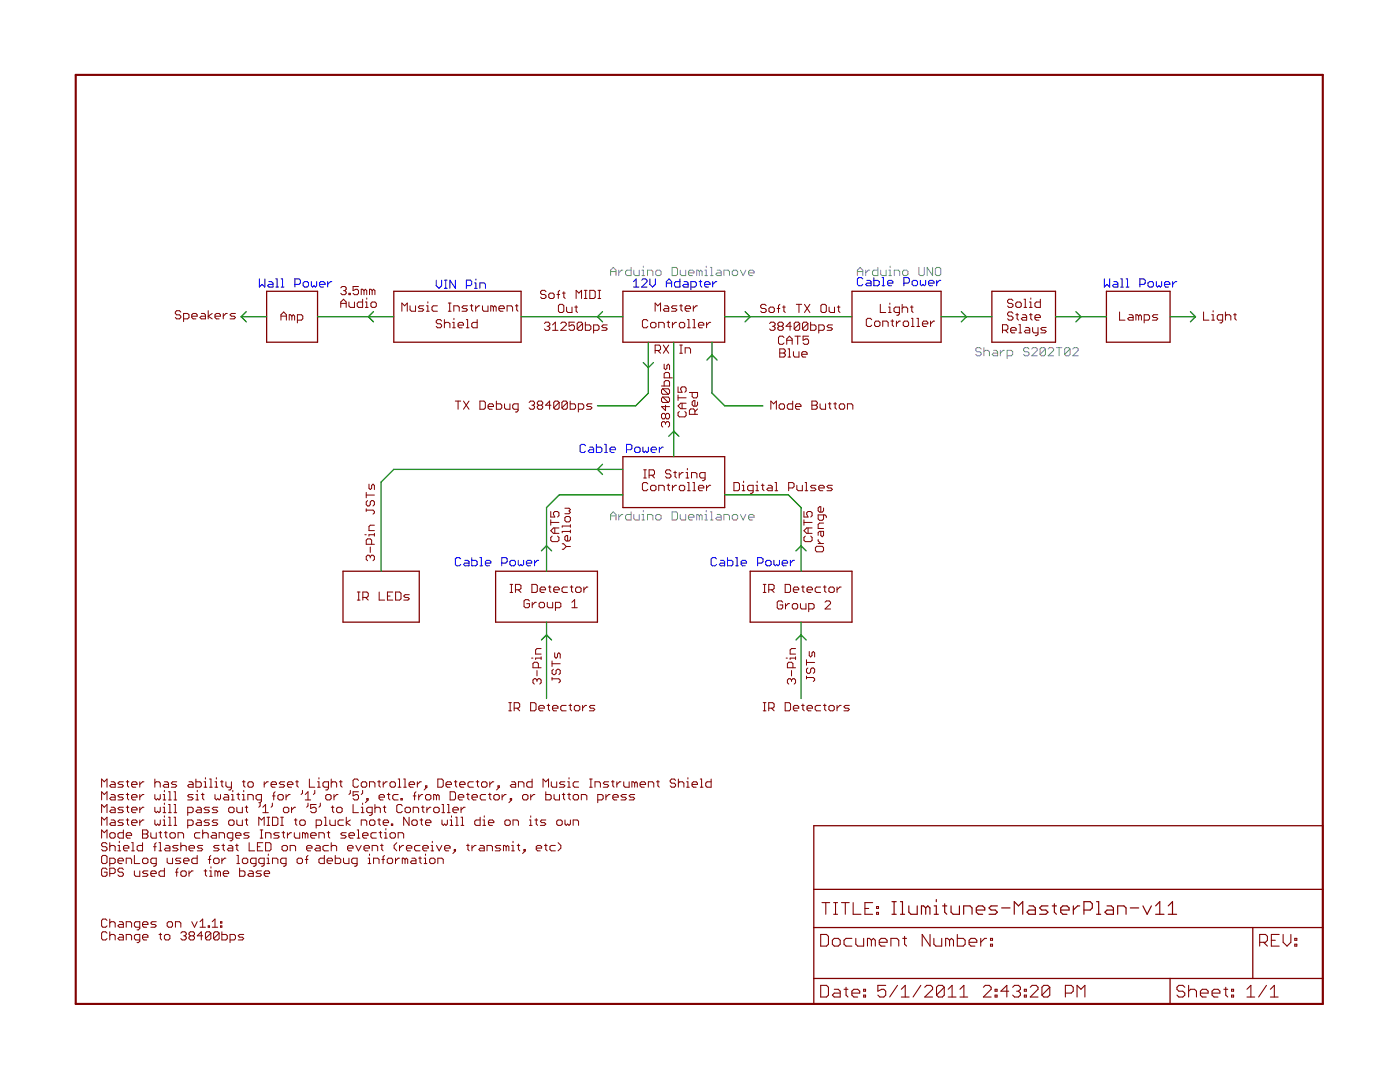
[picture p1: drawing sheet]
<svg xmlns="http://www.w3.org/2000/svg" width="279mm" height="216mm" viewBox="0 0 279 216" stroke-linecap="round" stroke-linejoin="round" font-family="sans-serif">
<g fill="#808080" stroke="#808080" stroke-width=".2">
<path d="M195.5 69.4l.3 .2z"/>
<path d="M195 69.4h.5z"/>
<path d="M195 69.4l-.3 .2z"/>
<path d="M194.7 69.6v.3z"/>
<path d="M194.7 69.9l.3 .3z"/>
<path d="M195 70.2h.5z"/>
<path d="M195.5 70.2l.3 .2z"/>
<path d="M195.8 70.4v.3z"/>
<path d="M195.8 70.7l-.3 .3z"/>
<path d="M195 71h.5z"/>
<path d="M194.7 70.7l.3 .3z"/>
<path d="M196.4 69.4v1.6z"/>
<path d="M196.4 70.2l.2-.3z"/>
<path d="M196.6 69.9h.6z"/>
<path d="M197.2 69.9l.3 .3z"/>
<path d="M197.5 70.2v.8z"/>
<path d="M198.3 69.9h.5z"/>
<path d="M198.8 69.9l.3 .3z"/>
<path d="M199.1 70.2v.8z"/>
<path d="M198.3 71h.8z"/>
<path d="M198 70.7l.3 .3z"/>
<path d="M198 70.7l.3-.3z"/>
<path d="M198.3 70.4h.8z"/>
<path d="M199.6 69.9v1.1z"/>
<path d="M199.6 70.4l.6-.5z"/>
<path d="M200.2 69.9h.2z"/>
<path d="M201 69.9v1.6z"/>
<path d="M201 69.9h.8z"/>
<path d="M201.8 69.9l.3 .3z"/>
<path d="M202.1 70.2v.5z"/>
<path d="M202.1 70.7l-.3 .3z"/>
<path d="M201 71h.8z"/>
<path d="M205.1 69.4l.3 .2z"/>
<path d="M204.6 69.4h.5z"/>
<path d="M204.3 69.6l.3-.2z"/>
<path d="M204.3 69.6v.3z"/>
<path d="M204.3 69.9l.3 .3z"/>
<path d="M204.6 70.2h.5z"/>
<path d="M205.1 70.2l.3 .2z"/>
<path d="M205.4 70.4v.3z"/>
<path d="M205.4 70.7l-.3 .3z"/>
<path d="M204.6 71h.5z"/>
<path d="M204.3 70.7l.3 .3z"/>
<path d="M205.9 71h1.1z"/>
<path d="M205.9 71l1.1-1.1z"/>
<path d="M207 69.6v.3z"/>
<path d="M206.7 69.4l.3 .2z"/>
<path d="M206.2 69.4h.5z"/>
<path d="M206.2 69.4l-.3 .2z"/>
<path d="M207.6 69.6v1.1z"/>
<path d="M207.6 69.6l.2-.2z"/>
<path d="M207.8 69.4h.6z"/>
<path d="M208.4 69.4l.2 .2z"/>
<path d="M208.6 69.6v1.1z"/>
<path d="M208.6 70.7l-.2 .3z"/>
<path d="M207.8 71h.6z"/>
<path d="M207.6 70.7l.2 .3z"/>
<path d="M207.6 70.7l1-1.1z"/>
<path d="M209.2 71h1.1z"/>
<path d="M209.2 71l1.1-1.1z"/>
<path d="M210.3 69.6v.3z"/>
<path d="M210 69.4l.3 .2z"/>
<path d="M209.5 69.4h.5z"/>
<path d="M209.5 69.4l-.3 .2z"/>
<path d="M211.4 69.4v1.6z"/>
<path d="M210.8 69.4h1.1z"/>
<path d="M212.5 69.6v1.1z"/>
<path d="M212.5 69.6l.2-.2z"/>
<path d="M212.7 69.4h.6z"/>
<path d="M213.3 69.4l.3 .2z"/>
<path d="M213.6 69.6v1.1z"/>
<path d="M213.6 70.7l-.3 .3z"/>
<path d="M212.7 71h.6z"/>
<path d="M212.5 70.7l.2 .3z"/>
<path d="M212.5 70.7l1.1-1.1z"/>
<path d="M214.1 71h1.1z"/>
<path d="M214.1 71l1.1-1.1z"/>
<path d="M215.2 69.6v.3z"/>
<path d="M214.9 69.4l.3 .2z"/>
<path d="M214.4 69.4h.5z"/>
<path d="M214.4 69.4l-.3 .2z"/>
<path d="M121.9 102.7v1.1z"/>
<path d="M121.9 102.7l.5-.6z"/>
<path d="M122.4 102.1l.5 .6z"/>
<path d="M122.9 102.7v1.1z"/>
<path d="M121.9 102.9h1z"/>
<path d="M123.5 102.7v1.1z"/>
<path d="M123.5 103.2l.5-.5z"/>
<path d="M124 102.7h.3z"/>
<path d="M125.9 102.1v1.7z"/>
<path d="M125.1 103.8h.8z"/>
<path d="M124.8 103.5l.3 .3z"/>
<path d="M124.8 102.9v.6z"/>
<path d="M124.8 102.9l.3-.2z"/>
<path d="M125.1 102.7h.8z"/>
<path d="M126.5 102.7v.8z"/>
<path d="M126.5 103.5l.3 .3z"/>
<path d="M126.8 103.8h.8z"/>
<path d="M127.6 102.7v1.1z"/>
<path d="M128.1 102.7h.3z"/>
<path d="M128.4 102.7v1.1z"/>
<path d="M128.1 103.8h.6z"/>
<path d="M128.4 101.9v.2z"/>
<path d="M129.2 102.7v1.1z"/>
<path d="M129.2 102.7h.8z"/>
<path d="M130 102.7l.3 .2z"/>
<path d="M130.3 102.9v.9z"/>
<path d="M131.1 103.8h.6z"/>
<path d="M131.7 103.8l.2-.3z"/>
<path d="M131.9 102.9v.6z"/>
<path d="M131.7 102.7l.2 .2z"/>
<path d="M131.1 102.7h.6z"/>
<path d="M131.1 102.7l-.2 .2z"/>
<path d="M130.9 102.9v.6z"/>
<path d="M130.9 103.5l.2 .3z"/>
<path d="M134.1 102.1v1.7z"/>
<path d="M134.1 103.8h.8z"/>
<path d="M134.9 103.8l.3-.3z"/>
<path d="M135.2 102.4v1.1z"/>
<path d="M134.9 102.1l.3 .3z"/>
<path d="M134.1 102.1h.8z"/>
<path d="M135.8 102.7v.8z"/>
<path d="M135.8 103.5l.2 .3z"/>
<path d="M136 103.8h.8z"/>
<path d="M136.8 102.7v1.1z"/>
<path d="M137.7 103.8h.5z"/>
<path d="M137.4 103.5l.3 .3z"/>
<path d="M137.4 102.9v.6z"/>
<path d="M137.4 102.9l.3-.2z"/>
<path d="M137.7 102.7h.5z"/>
<path d="M138.2 102.7l.3 .2z"/>
<path d="M138.5 102.9v.3z"/>
<path d="M137.4 103.2h1.1z"/>
<path d="M139 102.7v1.1z"/>
<path d="M139 102.7h.3z"/>
<path d="M139.3 102.7l.3 .2z"/>
<path d="M139.6 102.9v.9z"/>
<path d="M139.6 102.9l.2-.2z"/>
<path d="M139.8 102.7l.3 .2z"/>
<path d="M140.1 102.9v.9z"/>
<path d="M140.7 102.7h.2z"/>
<path d="M140.9 102.7v1.1z"/>
<path d="M140.7 103.8h.5z"/>
<path d="M140.9 101.9v.2z"/>
<path d="M141.8 102.1h.2z"/>
<path d="M142 102.1v1.7z"/>
<path d="M141.8 103.8h.5z"/>
<path d="M143.1 102.7h.6z"/>
<path d="M143.7 102.7l.2 .2z"/>
<path d="M143.9 102.9v.9z"/>
<path d="M143.1 103.8h.8z"/>
<path d="M142.9 103.5l.2 .3z"/>
<path d="M143.1 103.2l-.2 .3z"/>
<path d="M143.1 103.2h.8z"/>
<path d="M144.5 102.7v1.1z"/>
<path d="M144.5 102.7h.8z"/>
<path d="M145.3 102.7l.3 .2z"/>
<path d="M145.6 102.9v.9z"/>
<path d="M146.4 103.8h.5z"/>
<path d="M146.9 103.8l.3-.3z"/>
<path d="M147.2 102.9v.6z"/>
<path d="M146.9 102.7l.3 .2z"/>
<path d="M146.4 102.7h.5z"/>
<path d="M146.4 102.7l-.3 .2z"/>
<path d="M146.1 102.9v.6z"/>
<path d="M146.1 103.5l.3 .3z"/>
<path d="M147.8 102.7l.5 1.1z"/>
<path d="M148.8 102.7l-.5 1.1z"/>
<path d="M149.7 103.8h.5z"/>
<path d="M149.4 103.5l.3 .3z"/>
<path d="M149.4 102.9v.6z"/>
<path d="M149.4 102.9l.3-.2z"/>
<path d="M149.7 102.7h.5z"/>
<path d="M150.2 102.7l.3 .2z"/>
<path d="M150.5 102.9v.3z"/>
<path d="M149.4 103.2h1.1z"/>
<path d="M121.9 53.9v1.1z"/>
<path d="M122.4 53.4l-.5 .5z"/>
<path d="M122.4 53.4l.5 .5z"/>
<path d="M122.9 53.9v1.1z"/>
<path d="M121.9 54.2h1z"/>
<path d="M123.5 53.9v1.1z"/>
<path d="M123.5 54.5l.5-.6z"/>
<path d="M124 53.9h.3z"/>
<path d="M125.9 53.4v1.6z"/>
<path d="M125.1 55h.8z"/>
<path d="M124.8 54.7l.3 .3z"/>
<path d="M124.8 54.2v.5z"/>
<path d="M124.8 54.2l.3-.3z"/>
<path d="M125.1 53.9h.8z"/>
<path d="M126.5 53.9v.8z"/>
<path d="M126.5 54.7l.3 .3z"/>
<path d="M126.8 55h.8z"/>
<path d="M127.6 53.9v1.1z"/>
<path d="M128.1 53.9h.3z"/>
<path d="M128.4 53.9v1.1z"/>
<path d="M128.1 55h.6z"/>
<path d="M128.4 53.1v.3z"/>
<path d="M129.2 53.9v1.1z"/>
<path d="M129.2 53.9h.8z"/>
<path d="M130 53.9l.3 .3z"/>
<path d="M130.3 54.2v.8z"/>
<path d="M131.1 55h.6z"/>
<path d="M131.7 55l.2-.3z"/>
<path d="M131.9 54.2v.5z"/>
<path d="M131.7 53.9l.2 .3z"/>
<path d="M131.1 53.9h.6z"/>
<path d="M130.9 54.2l.2-.3z"/>
<path d="M130.9 54.2v.5z"/>
<path d="M130.9 54.7l.2 .3z"/>
<path d="M134.1 53.4v1.6z"/>
<path d="M134.1 55h.8z"/>
<path d="M134.9 55l.3-.3z"/>
<path d="M135.2 53.6v1.1z"/>
<path d="M134.9 53.4l.3 .2z"/>
<path d="M134.1 53.4h.8z"/>
<path d="M135.8 53.9v.8z"/>
<path d="M135.8 54.7l.2 .3z"/>
<path d="M136 55h.8z"/>
<path d="M136.8 53.9v1.1z"/>
<path d="M137.7 55h.5z"/>
<path d="M137.4 54.7l.3 .3z"/>
<path d="M137.4 54.2v.5z"/>
<path d="M137.4 54.2l.3-.3z"/>
<path d="M137.7 53.9h.5z"/>
<path d="M138.2 53.9l.3 .3z"/>
<path d="M138.5 54.2v.3z"/>
<path d="M137.4 54.5h1.1z"/>
<path d="M139 53.9v1.1z"/>
<path d="M139 53.9h.3z"/>
<path d="M139.3 53.9l.3 .3z"/>
<path d="M139.6 54.2v.8z"/>
<path d="M139.6 54.2l.2-.3z"/>
<path d="M139.8 53.9l.3 .3z"/>
<path d="M140.1 54.2v.8z"/>
<path d="M140.7 53.9h.2z"/>
<path d="M140.9 53.9v1.1z"/>
<path d="M140.7 55h.5z"/>
<path d="M140.9 53.1v.3z"/>
<path d="M141.8 53.4h.2z"/>
<path d="M142 53.4v1.6z"/>
<path d="M141.8 55h.5z"/>
<path d="M143.1 53.9h.6z"/>
<path d="M143.7 53.9l.2 .3z"/>
<path d="M143.9 54.2v.8z"/>
<path d="M143.1 55h.8z"/>
<path d="M142.9 54.7l.2 .3z"/>
<path d="M142.9 54.7l.2-.2z"/>
<path d="M143.1 54.5h.8z"/>
<path d="M144.5 53.9v1.1z"/>
<path d="M144.5 53.9h.8z"/>
<path d="M145.3 53.9l.3 .3z"/>
<path d="M145.6 54.2v.8z"/>
<path d="M146.4 55h.5z"/>
<path d="M146.9 55l.3-.3z"/>
<path d="M147.2 54.2v.5z"/>
<path d="M146.9 53.9l.3 .3z"/>
<path d="M146.4 53.9h.5z"/>
<path d="M146.1 54.2l.3-.3z"/>
<path d="M146.1 54.2v.5z"/>
<path d="M146.1 54.7l.3 .3z"/>
<path d="M147.8 53.9l.5 1.1z"/>
<path d="M148.8 53.9l-.5 1.1z"/>
<path d="M149.7 55h.5z"/>
<path d="M149.4 54.7l.3 .3z"/>
<path d="M149.4 54.2v.5z"/>
<path d="M149.4 54.2l.3-.3z"/>
<path d="M149.7 53.9h.5z"/>
<path d="M150.2 53.9l.3 .3z"/>
<path d="M150.5 54.2v.3z"/>
<path d="M149.4 54.5h1.1z"/>
<path d="M171.1 53.9v1.1z"/>
<path d="M171.7 53.4l-.6 .5z"/>
<path d="M171.7 53.4l.5 .5z"/>
<path d="M172.2 53.9v1.1z"/>
<path d="M171.1 54.2h1.1z"/>
<path d="M172.8 53.9v1.1z"/>
<path d="M173.3 53.9l-.5 .6z"/>
<path d="M173.3 53.9h.3z"/>
<path d="M175.2 53.4v1.6z"/>
<path d="M174.4 55h.8z"/>
<path d="M174.1 54.7l.3 .3z"/>
<path d="M174.1 54.2v.5z"/>
<path d="M174.1 54.2l.3-.3z"/>
<path d="M174.4 53.9h.8z"/>
<path d="M175.7 53.9v.8z"/>
<path d="M175.7 54.7l.3 .3z"/>
<path d="M176 55h.8z"/>
<path d="M176.8 53.9v1.1z"/>
<path d="M177.4 53.9h.3z"/>
<path d="M177.7 53.9v1.1z"/>
<path d="M177.4 55h.5z"/>
<path d="M177.7 53.1v.3z"/>
<path d="M178.5 53.9v1.1z"/>
<path d="M178.5 53.9h.8z"/>
<path d="M179.3 53.9l.3 .3z"/>
<path d="M179.6 54.2v.8z"/>
<path d="M180.4 55h.5z"/>
<path d="M180.9 55l.3-.3z"/>
<path d="M181.2 54.2v.5z"/>
<path d="M180.9 53.9l.3 .3z"/>
<path d="M180.4 53.9h.5z"/>
<path d="M180.4 53.9l-.3 .3z"/>
<path d="M180.1 54.2v.5z"/>
<path d="M180.1 54.7l.3 .3z"/>
<path d="M183.4 53.4v1.3z"/>
<path d="M183.4 54.7l.3 .3z"/>
<path d="M183.7 55h.5z"/>
<path d="M184.5 54.7l-.3 .3z"/>
<path d="M184.5 53.4v1.3z"/>
<path d="M185 53.4v1.6z"/>
<path d="M185 53.4l1.1 1.6z"/>
<path d="M186.1 53.4v1.6z"/>
<path d="M186.9 53.4h.6z"/>
<path d="M186.9 53.4l-.2 .2z"/>
<path d="M186.7 53.6v1.1z"/>
<path d="M186.7 54.7l.2 .3z"/>
<path d="M186.9 55h.6z"/>
<path d="M187.7 54.7l-.2 .3z"/>
<path d="M187.7 53.6v1.1z"/>
<path d="M187.5 53.4l.2 .2z"/>
</g>
<g fill="#800000" stroke="#800000" stroke-width=".25">
<path d="M124.3 58.1h20.3z"/>
<path d="M144.6 58.1v10.2z"/>
<path d="M124.3 68.3h20.3z"/>
<path d="M124.3 58.1v10.2z"/>
<path d="M220.8 58.1h12.7z"/>
<path d="M233.5 58.1v10.2z"/>
<path d="M220.8 68.3h12.7z"/>
<path d="M220.8 58.1v10.2z"/>
<path d="M78.6 58.1h25.4z"/>
<path d="M104 58.1v10.2z"/>
<path d="M78.6 68.3h25.4z"/>
<path d="M78.6 58.1v10.2z"/>
<path d="M53.2 58.1h10.2z"/>
<path d="M63.4 58.1v10.2z"/>
<path d="M53.2 68.3h10.2z"/>
<path d="M53.2 58.1v10.2z"/>
<path d="M124.3 91.1h20.3z"/>
<path d="M144.6 91.1v10.2z"/>
<path d="M124.3 101.3h20.3z"/>
<path d="M124.3 91.1v10.2z"/>
<path d="M98.9 114h20.3z"/>
<path d="M119.2 114v10.1z"/>
<path d="M98.9 124.1h20.3z"/>
<path d="M98.9 114v10.1z"/>
<path d="M149.7 114h20.3z"/>
<path d="M170 114v10.1z"/>
<path d="M149.7 124.1h20.3z"/>
<path d="M149.7 114v10.1z"/>
<path d="M68.5 114h15.2z"/>
<path d="M83.7 114v10.1z"/>
<path d="M68.5 124.1h15.2z"/>
<path d="M68.5 114v10.1z"/>
<path d="M170 58.1h17.8z"/>
<path d="M187.8 58.1v10.2z"/>
<path d="M170 68.3h17.8z"/>
<path d="M170 58.1v10.2z"/>
<path d="M198 58.1h12.7z"/>
<path d="M210.7 58.1v10.2z"/>
<path d="M198 68.3h12.7z"/>
<path d="M198 58.1v10.2z"/>
<path d="M162.4 200.3h71.1z"/>
<path d="M250 185.1h14z"/>
<path d="M162.4 195.2v5.1z"/>
<path d="M162.4 195.2h71.1z"/>
<path d="M162.4 185.1v10.1z"/>
<path d="M264 185.1v10.1z"/>
<path d="M233.5 195.2v5.1z"/>
<path d="M233.5 195.2h16.5z"/>
<path d="M233.5 200.3h30.5z"/>
<path d="M250 185.1v10.1z"/>
<path d="M162.4 185.1h87.6z"/>
<path d="M250 195.2h14z"/>
<path d="M264 195.2v5.1z"/>
<path d="M162.4 177.5v7.6z"/>
<path d="M162.4 164.8h101.6z"/>
<path d="M264 164.8v12.7z"/>
<path d="M162.4 177.5h101.6z"/>
<path d="M162.4 164.8v12.7z"/>
<path d="M264 177.5v7.6z"/>
</g>
<g fill="#800000" stroke="#800000" stroke-width=".2">
<path d="M129 63.8l.3 .3z"/>
<path d="M128.5 63.8h.5z"/>
<path d="M128.5 63.8l-.3 .3z"/>
<path d="M128.2 64.1v1z"/>
<path d="M128.2 65.1l.3 .3z"/>
<path d="M128.5 65.4h.5z"/>
<path d="M129 65.4l.3-.3z"/>
<path d="M130.1 65.4h.5z"/>
<path d="M130.9 65.1l-.3 .3z"/>
<path d="M130.9 64.6v.5z"/>
<path d="M130.6 64.3l.3 .3z"/>
<path d="M130.1 64.3h.5z"/>
<path d="M130.1 64.3l-.3 .3z"/>
<path d="M129.8 64.6v.5z"/>
<path d="M129.8 65.1l.3 .3z"/>
<path d="M131.5 64.3v1.1z"/>
<path d="M131.5 64.3h.8z"/>
<path d="M132.3 64.3l.3 .3z"/>
<path d="M132.6 64.6v.8z"/>
<path d="M133.4 64.1v1z"/>
<path d="M133.4 65.1l.2 .3z"/>
<path d="M133.1 64.3h.5z"/>
<path d="M134.2 64.3v1.1z"/>
<path d="M134.2 64.9l.5-.6z"/>
<path d="M134.7 64.3h.3z"/>
<path d="M135.8 65.4h.6z"/>
<path d="M136.4 65.4l.3-.3z"/>
<path d="M136.7 64.6v.5z"/>
<path d="M136.4 64.3l.3 .3z"/>
<path d="M135.8 64.3h.6z"/>
<path d="M135.8 64.3l-.2 .3z"/>
<path d="M135.6 64.6v.5z"/>
<path d="M135.6 65.1l.2 .3z"/>
<path d="M137.2 63.8h.3z"/>
<path d="M137.5 63.8v1.6z"/>
<path d="M137.2 65.4h.6z"/>
<path d="M138.3 63.8h.3z"/>
<path d="M138.6 63.8v1.6z"/>
<path d="M138.3 65.4h.5z"/>
<path d="M139.7 65.4h.5z"/>
<path d="M139.4 65.1l.3 .3z"/>
<path d="M139.4 64.6v.5z"/>
<path d="M139.4 64.6l.3-.3z"/>
<path d="M139.7 64.3h.5z"/>
<path d="M140.2 64.3l.3 .3z"/>
<path d="M140.5 64.6v.3z"/>
<path d="M139.4 64.9h1.1z"/>
<path d="M141 64.3v1.1z"/>
<path d="M141 64.9l.6-.6z"/>
<path d="M141.6 64.3h.2z"/>
<path d="M128.5 95.4h.5z"/>
<path d="M128.7 93.7v1.7z"/>
<path d="M128.5 93.7h.5z"/>
<path d="M129.5 93.7v1.7z"/>
<path d="M129.5 93.7h.9z"/>
<path d="M130.4 93.7l.2 .3z"/>
<path d="M130.6 94v.6z"/>
<path d="M130.6 94.6l-.2 .2z"/>
<path d="M129.5 94.8h.9z"/>
<path d="M130.1 94.8l.5 .6z"/>
<path d="M133.6 93.7l.3 .3z"/>
<path d="M133.1 93.7h.5z"/>
<path d="M133.1 93.7l-.3 .3z"/>
<path d="M132.8 94v.3z"/>
<path d="M132.8 94.3l.3 .3z"/>
<path d="M133.1 94.6h.5z"/>
<path d="M133.6 94.6l.3 .2z"/>
<path d="M133.9 94.8v.3z"/>
<path d="M133.9 95.1l-.3 .3z"/>
<path d="M133.1 95.4h.5z"/>
<path d="M132.8 95.1l.3 .3z"/>
<path d="M134.7 94v1.1z"/>
<path d="M134.7 95.1l.3 .3z"/>
<path d="M134.5 94.3h.5z"/>
<path d="M135.6 94.3v1.1z"/>
<path d="M135.6 94.8l.5-.5z"/>
<path d="M136.1 94.3h.3z"/>
<path d="M136.9 94.3h.3z"/>
<path d="M137.2 94.3v1.1z"/>
<path d="M136.9 95.4h.6z"/>
<path d="M137.2 93.5v.2z"/>
<path d="M138 94.3v1.1z"/>
<path d="M138 94.3h.8z"/>
<path d="M138.8 94.3l.3 .3z"/>
<path d="M139.1 94.6v.8z"/>
<path d="M140.2 95.9h.2z"/>
<path d="M140.4 95.9l.3-.2z"/>
<path d="M140.7 94.3v1.4z"/>
<path d="M139.9 94.3h.8z"/>
<path d="M139.6 94.6l.3-.3z"/>
<path d="M139.6 94.6v.5z"/>
<path d="M139.6 95.1l.3 .3z"/>
<path d="M139.9 95.4h.8z"/>
<path d="M101.5 141.8h.6z"/>
<path d="M101.8 140.2v1.6z"/>
<path d="M101.5 140.2h.6z"/>
<path d="M102.6 140.2v1.6z"/>
<path d="M102.6 140.2h.8z"/>
<path d="M103.4 140.2l.3 .3z"/>
<path d="M103.7 140.5v.5z"/>
<path d="M103.7 141l-.3 .3z"/>
<path d="M102.6 141.3h.8z"/>
<path d="M103.2 141.3l.5 .5z"/>
<path d="M105.9 140.2v1.6z"/>
<path d="M105.9 141.8h.8z"/>
<path d="M106.7 141.8l.3-.2z"/>
<path d="M107 140.5v1.1z"/>
<path d="M106.7 140.2l.3 .3z"/>
<path d="M105.9 140.2h.8z"/>
<path d="M107.8 141.8h.6z"/>
<path d="M107.5 141.6l.3 .2z"/>
<path d="M107.5 141v.6z"/>
<path d="M107.5 141l.3-.2z"/>
<path d="M107.8 140.8h.6z"/>
<path d="M108.4 140.8l.2 .2z"/>
<path d="M108.6 141v.3z"/>
<path d="M107.5 141.3h1.1z"/>
<path d="M109.5 140.5v1.1z"/>
<path d="M109.5 141.6l.2 .2z"/>
<path d="M109.2 140.8h.5z"/>
<path d="M110.5 141.8h.6z"/>
<path d="M110.3 141.6l.2 .2z"/>
<path d="M110.3 141v.6z"/>
<path d="M110.3 141l.2-.2z"/>
<path d="M110.5 140.8h.6z"/>
<path d="M111.1 140.8l.3 .2z"/>
<path d="M111.4 141v.3z"/>
<path d="M110.3 141.3h1.1z"/>
<path d="M112.2 140.8h.8z"/>
<path d="M112.2 140.8l-.3 .2z"/>
<path d="M111.9 141v.6z"/>
<path d="M111.9 141.6l.3 .2z"/>
<path d="M112.2 141.8h.8z"/>
<path d="M113.8 140.5v1.1z"/>
<path d="M113.8 141.6l.3 .2z"/>
<path d="M113.5 140.8h.6z"/>
<path d="M114.9 141.8h.5z"/>
<path d="M115.4 141.8l.3-.2z"/>
<path d="M115.7 141v.6z"/>
<path d="M115.4 140.8l.3 .2z"/>
<path d="M114.9 140.8h.5z"/>
<path d="M114.9 140.8l-.3 .2z"/>
<path d="M114.6 141v.6z"/>
<path d="M114.6 141.6l.3 .2z"/>
<path d="M116.3 140.8v1z"/>
<path d="M116.8 140.8l-.5 .5z"/>
<path d="M116.8 140.8h.3z"/>
<path d="M117.6 141.8h.8z"/>
<path d="M118.7 141.6l-.3 .2z"/>
<path d="M118.4 141.3l.3 .3z"/>
<path d="M117.9 141.3h.5z"/>
<path d="M117.6 141l.3 .3z"/>
<path d="M117.6 141l.3-.2z"/>
<path d="M117.9 140.8h.8z"/>
<path d="M101.8 118.2h.5z"/>
<path d="M102.1 116.6v1.6z"/>
<path d="M101.8 116.6h.5z"/>
<path d="M102.9 116.6v1.6z"/>
<path d="M102.9 116.6h.8z"/>
<path d="M103.7 116.6l.3 .3z"/>
<path d="M104 116.9v.5z"/>
<path d="M104 117.4l-.3 .3z"/>
<path d="M102.9 117.7h.8z"/>
<path d="M103.4 117.7l.6 .5z"/>
<path d="M106.2 116.6v1.6z"/>
<path d="M106.2 118.2h.8z"/>
<path d="M107 118.2l.2-.2z"/>
<path d="M107.2 116.9v1.1z"/>
<path d="M107 116.6l.2 .3z"/>
<path d="M106.2 116.6h.8z"/>
<path d="M108.1 118.2h.5z"/>
<path d="M107.8 118l.3 .2z"/>
<path d="M107.8 117.4v.6z"/>
<path d="M107.8 117.4l.3-.3z"/>
<path d="M108.1 117.1h.5z"/>
<path d="M108.6 117.1l.3 .3z"/>
<path d="M108.9 117.4v.3z"/>
<path d="M107.8 117.7h1.1z"/>
<path d="M109.7 116.9v1.1z"/>
<path d="M109.7 118l.3 .2z"/>
<path d="M109.4 117.1h.6z"/>
<path d="M110.8 118.2h.5z"/>
<path d="M110.5 118l.3 .2z"/>
<path d="M110.5 117.4v.6z"/>
<path d="M110.8 117.1l-.3 .3z"/>
<path d="M110.8 117.1h.5z"/>
<path d="M111.3 117.1l.3 .3z"/>
<path d="M111.6 117.4v.3z"/>
<path d="M110.5 117.7h1.1z"/>
<path d="M112.4 117.1h.8z"/>
<path d="M112.4 117.1l-.2 .3z"/>
<path d="M112.2 117.4v.6z"/>
<path d="M112.2 118l.2 .2z"/>
<path d="M112.4 118.2h.8z"/>
<path d="M114.1 116.9v1.1z"/>
<path d="M114.1 118l.2 .2z"/>
<path d="M113.8 117.1h.5z"/>
<path d="M115.1 118.2h.6z"/>
<path d="M115.7 118.2l.3-.2z"/>
<path d="M116 117.4v.6z"/>
<path d="M115.7 117.1l.3 .3z"/>
<path d="M115.1 117.1h.6z"/>
<path d="M115.1 117.1l-.2 .3z"/>
<path d="M114.9 117.4v.6z"/>
<path d="M114.9 118l.2 .2z"/>
<path d="M116.5 117.1v1.1z"/>
<path d="M117.1 117.1l-.6 .6z"/>
<path d="M117.1 117.1h.2z"/>
<path d="M152.3 118.2h.6z"/>
<path d="M152.6 116.6v1.6z"/>
<path d="M152.3 116.6h.6z"/>
<path d="M153.4 116.6v1.6z"/>
<path d="M153.4 116.6h.8z"/>
<path d="M154.2 116.6l.3 .3z"/>
<path d="M154.5 116.9v.5z"/>
<path d="M154.5 117.4l-.3 .3z"/>
<path d="M153.4 117.7h.8z"/>
<path d="M154 117.7l.5 .5z"/>
<path d="M156.7 116.6v1.6z"/>
<path d="M156.7 118.2h.8z"/>
<path d="M157.5 118.2l.3-.2z"/>
<path d="M157.8 116.9v1.1z"/>
<path d="M157.5 116.6l.3 .3z"/>
<path d="M156.7 116.6h.8z"/>
<path d="M158.6 118.2h.5z"/>
<path d="M158.3 118l.3 .2z"/>
<path d="M158.3 117.4v.6z"/>
<path d="M158.3 117.4l.3-.3z"/>
<path d="M158.6 117.1h.5z"/>
<path d="M159.1 117.1l.3 .3z"/>
<path d="M159.4 117.4v.3z"/>
<path d="M158.3 117.7h1.1z"/>
<path d="M160.2 116.9v1.1z"/>
<path d="M160.2 118l.3 .2z"/>
<path d="M160 117.1h.5z"/>
<path d="M161.3 118.2h.6z"/>
<path d="M161.1 118l.2 .2z"/>
<path d="M161.1 117.4v.6z"/>
<path d="M161.1 117.4l.2-.3z"/>
<path d="M161.3 117.1h.6z"/>
<path d="M161.9 117.1l.2 .3z"/>
<path d="M162.1 117.4v.3z"/>
<path d="M161.1 117.7h1z"/>
<path d="M163 117.1h.8z"/>
<path d="M163 117.1l-.3 .3z"/>
<path d="M162.7 117.4v.6z"/>
<path d="M162.7 118l.3 .2z"/>
<path d="M163 118.2h.8z"/>
<path d="M164.6 116.9v1.1z"/>
<path d="M164.6 118l.3 .2z"/>
<path d="M164.3 117.1h.6z"/>
<path d="M165.7 118.2h.5z"/>
<path d="M166.2 118.2l.3-.2z"/>
<path d="M166.5 117.4v.6z"/>
<path d="M166.2 117.1l.3 .3z"/>
<path d="M165.7 117.1h.5z"/>
<path d="M165.7 117.1l-.3 .3z"/>
<path d="M165.4 117.4v.6z"/>
<path d="M165.4 118l.3 .2z"/>
<path d="M167 117.1v1.1z"/>
<path d="M167 117.7l.6-.6z"/>
<path d="M167.6 117.1h.3z"/>
<path d="M106.4 136.2l.2 .3z"/>
<path d="M106.4 135.7v.5z"/>
<path d="M106.6 135.4l-.2 .3z"/>
<path d="M106.6 135.4h.3z"/>
<path d="M106.9 135.4l.3 .3z"/>
<path d="M107.2 135.7v.3z"/>
<path d="M107.2 135.7l.2-.3z"/>
<path d="M107.4 135.4h.3z"/>
<path d="M107.7 135.4l.3 .3z"/>
<path d="M108 135.7v.5z"/>
<path d="M108 136.2l-.3 .3z"/>
<path d="M107.2 133.8v1.1z"/>
<path d="M106.4 133.2h1.6z"/>
<path d="M106.4 132.4v.8z"/>
<path d="M106.4 132.4l.2-.3z"/>
<path d="M106.6 132.1h.6z"/>
<path d="M107.2 132.1l.2 .3z"/>
<path d="M107.4 132.4v.8z"/>
<path d="M106.9 131.3v.3z"/>
<path d="M106.9 131.3h1.1z"/>
<path d="M108 131.1v.5z"/>
<path d="M106.1 131.3h.3z"/>
<path d="M106.9 130.5h1.1z"/>
<path d="M106.9 129.7v.8z"/>
<path d="M106.9 129.7l.3-.3z"/>
<path d="M107.2 129.4h.8z"/>
<path d="M73.1 111.6l.3 .3z"/>
<path d="M73.1 111.1v.5z"/>
<path d="M73.1 111.1l.3-.3z"/>
<path d="M73.4 110.8h.2z"/>
<path d="M73.6 110.8l.3 .3z"/>
<path d="M73.9 111.1v.2z"/>
<path d="M74.2 110.8l-.3 .3z"/>
<path d="M74.2 110.8h.2z"/>
<path d="M74.4 110.8l.3 .3z"/>
<path d="M74.7 111.1v.5z"/>
<path d="M74.7 111.6l-.3 .3z"/>
<path d="M73.9 109.2v1z"/>
<path d="M73.1 108.6h1.6z"/>
<path d="M73.1 107.8v.8z"/>
<path d="M73.1 107.8l.3-.3z"/>
<path d="M73.4 107.5h.5z"/>
<path d="M73.9 107.5l.3 .3z"/>
<path d="M74.2 107.8v.8z"/>
<path d="M73.6 106.7v.3z"/>
<path d="M73.6 106.7h1.1z"/>
<path d="M74.7 106.4v.6z"/>
<path d="M72.8 106.7h.3z"/>
<path d="M73.6 105.9h1.1z"/>
<path d="M73.6 105.1v.8z"/>
<path d="M73.9 104.8l-.3 .3z"/>
<path d="M73.9 104.8h.8z"/>
<path d="M74.4 102.6l.3-.3z"/>
<path d="M74.7 102.1v.2z"/>
<path d="M74.4 101.8l.3 .3z"/>
<path d="M73.1 101.8h1.3z"/>
<path d="M73.1 101.5v.6z"/>
<path d="M73.4 99.9l-.3 .3z"/>
<path d="M73.1 100.2v.5z"/>
<path d="M73.1 100.7l.3 .3z"/>
<path d="M73.4 101h.2z"/>
<path d="M73.9 100.7l-.3 .3z"/>
<path d="M73.9 100.2v.5z"/>
<path d="M73.9 100.2l.3-.3z"/>
<path d="M74.2 99.9h.2z"/>
<path d="M74.4 99.9l.3 .3z"/>
<path d="M74.7 100.2v.5z"/>
<path d="M74.7 100.7l-.3 .3z"/>
<path d="M73.1 98.8h1.6z"/>
<path d="M73.1 98.3v1z"/>
<path d="M74.7 96.9v.8z"/>
<path d="M74.4 96.6l.3 .3z"/>
<path d="M74.2 96.9l.2-.3z"/>
<path d="M74.2 96.9v.5z"/>
<path d="M73.9 97.7l.3-.3z"/>
<path d="M73.6 97.4l.3 .3z"/>
<path d="M73.6 96.6v.8z"/>
<path d="M80.2 60.5v1.6z"/>
<path d="M80.2 60.5l.6 .5z"/>
<path d="M81.3 60.5l-.5 .5z"/>
<path d="M81.3 60.5v1.6z"/>
<path d="M81.8 61v.8z"/>
<path d="M81.8 61.8l.3 .3z"/>
<path d="M82.1 62.1h.8z"/>
<path d="M82.9 61v1.1z"/>
<path d="M83.5 62.1h.8z"/>
<path d="M84.3 62.1l.3-.3z"/>
<path d="M84.3 61.6l.3 .2z"/>
<path d="M83.8 61.6h.5z"/>
<path d="M83.5 61.3l.3 .3z"/>
<path d="M83.5 61.3l.3-.3z"/>
<path d="M83.8 61h.8z"/>
<path d="M85.1 61h.3z"/>
<path d="M85.4 61v1.1z"/>
<path d="M85.1 62.1h.6z"/>
<path d="M85.4 60.2v.3z"/>
<path d="M86.5 61h.8z"/>
<path d="M86.5 61l-.3 .3z"/>
<path d="M86.2 61.3v.5z"/>
<path d="M86.2 61.8l.3 .3z"/>
<path d="M86.5 62.1h.8z"/>
<path d="M89.5 62.1h.5z"/>
<path d="M89.7 60.5v1.6z"/>
<path d="M89.5 60.5h.5z"/>
<path d="M90.6 61v1.1z"/>
<path d="M90.6 61h.8z"/>
<path d="M91.4 61l.3 .3z"/>
<path d="M91.7 61.3v.8z"/>
<path d="M92.2 62.1h.8z"/>
<path d="M93.3 61.8l-.3 .3z"/>
<path d="M93 61.6l.3 .2z"/>
<path d="M92.5 61.6h.5z"/>
<path d="M92.2 61.3l.3 .3z"/>
<path d="M92.2 61.3l.3-.3z"/>
<path d="M92.5 61h.8z"/>
<path d="M94.1 60.7v1.1z"/>
<path d="M94.1 61.8l.3 .3z"/>
<path d="M93.8 61h.6z"/>
<path d="M94.9 61v1.1z"/>
<path d="M94.9 61.6l.6-.6z"/>
<path d="M95.5 61h.2z"/>
<path d="M96.3 61v.8z"/>
<path d="M96.3 61.8l.3 .3z"/>
<path d="M96.6 62.1h.8z"/>
<path d="M97.4 61v1.1z"/>
<path d="M97.9 61v1.1z"/>
<path d="M97.9 61h.3z"/>
<path d="M98.2 61l.3 .3z"/>
<path d="M98.5 61.3v.8z"/>
<path d="M98.5 61.3l.2-.3z"/>
<path d="M98.7 61l.3 .3z"/>
<path d="M99 61.3v.8z"/>
<path d="M99.8 62.1h.6z"/>
<path d="M99.6 61.8l.2 .3z"/>
<path d="M99.6 61.3v.5z"/>
<path d="M99.6 61.3l.2-.3z"/>
<path d="M99.8 61h.6z"/>
<path d="M100.4 61l.2 .3z"/>
<path d="M100.6 61.3v.3z"/>
<path d="M99.6 61.6h1z"/>
<path d="M101.2 61v1.1z"/>
<path d="M101.2 61h.8z"/>
<path d="M102 61l.3 .3z"/>
<path d="M102.3 61.3v.8z"/>
<path d="M103.1 60.7v1.1z"/>
<path d="M103.1 61.8l.3 .3z"/>
<path d="M102.8 61h.6z"/>
<path d="M56.1 62.8v1.1z"/>
<path d="M56.1 62.8l.5-.5z"/>
<path d="M56.6 62.3l.5 .5z"/>
<path d="M57.1 62.8v1.1z"/>
<path d="M56.1 63.1h1z"/>
<path d="M57.7 62.8v1.1z"/>
<path d="M57.7 62.8h.3z"/>
<path d="M58 62.8l.3 .3z"/>
<path d="M58.3 63.1v.8z"/>
<path d="M58.3 63.1l.2-.3z"/>
<path d="M58.5 62.8l.3 .3z"/>
<path d="M58.8 63.1v.8z"/>
<path d="M59.4 62.8v1.6z"/>
<path d="M59.4 62.8h.8z"/>
<path d="M60.2 62.8l.2 .3z"/>
<path d="M60.4 63.1v.5z"/>
<path d="M60.4 63.6l-.2 .3z"/>
<path d="M59.4 63.9h.8z"/>
<path d="M68 57.4l.3-.2z"/>
<path d="M68.3 57.2h.5z"/>
<path d="M68.8 57.2l.3 .2z"/>
<path d="M69.1 57.4v.3z"/>
<path d="M69.1 57.7l-.3 .3z"/>
<path d="M68.6 58h.2z"/>
<path d="M68.8 58l.3 .3z"/>
<path d="M69.1 58.3v.2z"/>
<path d="M69.1 58.5l-.3 .3z"/>
<path d="M68.3 58.8h.5z"/>
<path d="M68 58.5l.3 .3z"/>
<path d="M69.6 58.5v.3z"/>
<path d="M69.6 58.5h.3z"/>
<path d="M69.9 58.5v.3z"/>
<path d="M69.6 58.8h.3z"/>
<path d="M70.5 57.2h1z"/>
<path d="M70.5 57.2v.8z"/>
<path d="M70.5 58l.5-.3z"/>
<path d="M71 57.7h.3z"/>
<path d="M71.3 57.7l.2 .3z"/>
<path d="M71.5 58v.5z"/>
<path d="M71.5 58.5l-.2 .3z"/>
<path d="M70.7 58.8h.6z"/>
<path d="M70.5 58.5l.2 .3z"/>
<path d="M72.1 57.7v1.1z"/>
<path d="M72.1 57.7h.3z"/>
<path d="M72.4 57.7l.2 .3z"/>
<path d="M72.6 58v.8z"/>
<path d="M72.9 57.7l-.3 .3z"/>
<path d="M72.9 57.7l.3 .3z"/>
<path d="M73.2 58v.8z"/>
<path d="M73.7 57.7v1.1z"/>
<path d="M73.7 57.7h.3z"/>
<path d="M74 57.7l.3 .3z"/>
<path d="M74.3 58v.8z"/>
<path d="M74.3 58l.2-.3z"/>
<path d="M74.5 57.7l.3 .3z"/>
<path d="M74.8 58v.8z"/>
<path d="M175.7 60.7v1.7z"/>
<path d="M175.7 62.4h1.1z"/>
<path d="M177.3 61.3h.3z"/>
<path d="M177.6 61.3v1.1z"/>
<path d="M177.3 62.4h.6z"/>
<path d="M177.6 60.5v.2z"/>
<path d="M179 62.9h.2z"/>
<path d="M179.5 62.6l-.3 .3z"/>
<path d="M179.5 61.3v1.3z"/>
<path d="M178.7 61.3h.8z"/>
<path d="M178.7 61.3l-.3 .3z"/>
<path d="M178.4 61.6v.5z"/>
<path d="M178.4 62.1l.3 .3z"/>
<path d="M178.7 62.4h.8z"/>
<path d="M180 60.7v1.7z"/>
<path d="M180 61.6l.3-.3z"/>
<path d="M180.3 61.3h.6z"/>
<path d="M180.9 61.3l.2 .3z"/>
<path d="M181.1 61.6v.8z"/>
<path d="M182 61v1.1z"/>
<path d="M182 62.1l.2 .3z"/>
<path d="M181.7 61.3h.5z"/>
<path d="M153.6 64.6l.3-.3z"/>
<path d="M153.9 64.3h.5z"/>
<path d="M154.4 64.3l.3 .3z"/>
<path d="M154.7 64.6v.2z"/>
<path d="M154.7 64.8l-.3 .3z"/>
<path d="M154.1 65.1h.3z"/>
<path d="M154.4 65.1l.3 .3z"/>
<path d="M154.7 65.4v.2z"/>
<path d="M154.4 65.9l.3-.3z"/>
<path d="M153.9 65.9h.5z"/>
<path d="M153.6 65.6l.3 .3z"/>
<path d="M155.2 64.6l.3-.3z"/>
<path d="M155.5 64.3h.5z"/>
<path d="M156 64.3l.3 .3z"/>
<path d="M156.3 64.6v.2z"/>
<path d="M156.3 64.8l-.3 .3z"/>
<path d="M156 65.1l.3 .3z"/>
<path d="M156.3 65.4v.2z"/>
<path d="M156.3 65.6l-.3 .3z"/>
<path d="M155.5 65.9h.5z"/>
<path d="M155.2 65.6l.3 .3z"/>
<path d="M155.2 65.4v.2z"/>
<path d="M155.5 65.1l-.3 .3z"/>
<path d="M155.2 64.8l.3 .3z"/>
<path d="M155.2 64.6v.2z"/>
<path d="M155.5 65.1h.5z"/>
<path d="M157.7 64.3v1.6z"/>
<path d="M157.7 64.3l-.8 .8z"/>
<path d="M156.9 65.1h1z"/>
<path d="M158.5 64.6v1z"/>
<path d="M158.5 64.6l.3-.3z"/>
<path d="M158.8 64.3h.5z"/>
<path d="M159.3 64.3l.3 .3z"/>
<path d="M159.6 64.6v1z"/>
<path d="M159.6 65.6l-.3 .3z"/>
<path d="M158.8 65.9h.5z"/>
<path d="M158.5 65.6l.3 .3z"/>
<path d="M158.5 65.6l1.1-1z"/>
<path d="M160.1 64.6v1z"/>
<path d="M160.4 64.3l-.3 .3z"/>
<path d="M160.4 64.3h.6z"/>
<path d="M161 64.3l.2 .3z"/>
<path d="M161.2 64.6v1z"/>
<path d="M161.2 65.6l-.2 .3z"/>
<path d="M160.4 65.9h.6z"/>
<path d="M160.1 65.6l.3 .3z"/>
<path d="M160.1 65.6l1.1-1z"/>
<path d="M161.8 64.3v1.6z"/>
<path d="M161.8 65.9h.8z"/>
<path d="M162.6 65.9l.3-.3z"/>
<path d="M162.9 65.1v.5z"/>
<path d="M162.6 64.8l.3 .3z"/>
<path d="M161.8 64.8h.8z"/>
<path d="M163.4 64.8v1.7z"/>
<path d="M163.4 64.8h.8z"/>
<path d="M164.2 64.8l.3 .3z"/>
<path d="M164.5 65.1v.5z"/>
<path d="M164.2 65.9l.3-.3z"/>
<path d="M163.4 65.9h.8z"/>
<path d="M165.1 65.9h.8z"/>
<path d="M165.9 65.9l.2-.3z"/>
<path d="M165.9 65.4l.2 .2z"/>
<path d="M165.3 65.4h.6z"/>
<path d="M165.1 65.1l.2 .3z"/>
<path d="M165.1 65.1l.2-.3z"/>
<path d="M165.3 64.8h.8z"/>
<path d="M132 84.9l.3 .3z"/>
<path d="M132 84.4v.5z"/>
<path d="M132 84.4l.3-.3z"/>
<path d="M132.3 84.1h.2z"/>
<path d="M132.5 84.1l.3 .3z"/>
<path d="M132.8 84.4v.3z"/>
<path d="M132.8 84.4l.3-.3z"/>
<path d="M133.1 84.1h.3z"/>
<path d="M133.4 84.1l.2 .3z"/>
<path d="M133.6 84.4v.5z"/>
<path d="M133.6 84.9l-.2 .3z"/>
<path d="M132 83.3l.3 .3z"/>
<path d="M132 82.8v.5z"/>
<path d="M132.3 82.5l-.3 .3z"/>
<path d="M132.3 82.5h.2z"/>
<path d="M132.5 82.5l.3 .3z"/>
<path d="M132.8 82.8l.3-.3z"/>
<path d="M133.1 82.5h.3z"/>
<path d="M133.4 82.5l.2 .3z"/>
<path d="M133.6 82.8v.5z"/>
<path d="M133.6 83.3l-.2 .3z"/>
<path d="M133.1 83.6h.3z"/>
<path d="M132.8 83.3l.3 .3z"/>
<path d="M132.8 83.3l-.3 .3z"/>
<path d="M132.3 83.6h.2z"/>
<path d="M132.8 82.8v.5z"/>
<path d="M132 81.1h1.6z"/>
<path d="M132 81.1l.8 .8z"/>
<path d="M132.8 80.9v1z"/>
<path d="M132.3 80.3h1.1z"/>
<path d="M132 80l.3 .3z"/>
<path d="M132 79.5v.5z"/>
<path d="M132.3 79.2l-.3 .3z"/>
<path d="M132.3 79.2h1.1z"/>
<path d="M133.4 79.2l.2 .3z"/>
<path d="M133.6 79.5v.5z"/>
<path d="M133.6 80l-.2 .3z"/>
<path d="M132.3 79.2l1.1 1.1z"/>
<path d="M132.3 78.7h1.1z"/>
<path d="M132 78.4l.3 .3z"/>
<path d="M132 77.9v.5z"/>
<path d="M132.3 77.6l-.3 .3z"/>
<path d="M132.3 77.6h1.1z"/>
<path d="M133.4 77.6l.2 .3z"/>
<path d="M133.6 77.9v.5z"/>
<path d="M133.6 78.4l-.2 .3z"/>
<path d="M132.3 77.6l1.1 1.1z"/>
<path d="M132 77h1.6z"/>
<path d="M133.6 76.2v.8z"/>
<path d="M133.4 75.9l.2 .3z"/>
<path d="M132.8 75.9h.6z"/>
<path d="M132.8 75.9l-.3 .3z"/>
<path d="M132.5 76.2v.8z"/>
<path d="M132.5 75.4h1.7z"/>
<path d="M132.5 74.6v.8z"/>
<path d="M132.8 74.3l-.3 .3z"/>
<path d="M132.8 74.3h.6z"/>
<path d="M133.4 74.3l.2 .3z"/>
<path d="M133.6 74.6v.8z"/>
<path d="M133.6 72.9v.9z"/>
<path d="M133.4 72.7l.2 .2z"/>
<path d="M133.4 72.7l-.3 .2z"/>
<path d="M133.1 72.9v.6z"/>
<path d="M132.8 73.8l.3-.3z"/>
<path d="M132.5 73.5l.3 .3z"/>
<path d="M132.5 72.7v.8z"/>
<path d="M87.9 63.8l.2 .3z"/>
<path d="M87.3 63.8h.6z"/>
<path d="M87.3 63.8l-.2 .3z"/>
<path d="M87.1 64.1v.2z"/>
<path d="M87.1 64.3l.2 .3z"/>
<path d="M87.3 64.6h.6z"/>
<path d="M87.9 64.6l.2 .3z"/>
<path d="M88.1 64.9v.2z"/>
<path d="M88.1 65.1l-.2 .3z"/>
<path d="M87.3 65.4h.6z"/>
<path d="M87.1 65.1l.2 .3z"/>
<path d="M88.7 63.8v1.6z"/>
<path d="M88.7 64.6l.3-.3z"/>
<path d="M89 64.3h.5z"/>
<path d="M89.5 64.3l.3 .3z"/>
<path d="M89.8 64.6v.8z"/>
<path d="M90.3 64.3h.3z"/>
<path d="M90.6 64.3v1.1z"/>
<path d="M90.3 65.4h.6z"/>
<path d="M90.6 63.5v.3z"/>
<path d="M91.7 65.4h.5z"/>
<path d="M91.4 65.1l.3 .3z"/>
<path d="M91.4 64.6v.5z"/>
<path d="M91.4 64.6l.3-.3z"/>
<path d="M91.7 64.3h.5z"/>
<path d="M92.2 64.3l.3 .3z"/>
<path d="M92.5 64.6v.3z"/>
<path d="M91.4 64.9h1.1z"/>
<path d="M93.1 63.8h.2z"/>
<path d="M93.3 63.8v1.6z"/>
<path d="M93.1 65.4h.5z"/>
<path d="M95.2 63.8v1.6z"/>
<path d="M94.4 65.4h.8z"/>
<path d="M94.1 65.1l.3 .3z"/>
<path d="M94.1 64.6v.5z"/>
<path d="M94.1 64.6l.3-.3z"/>
<path d="M94.4 64.3h.8z"/>
<path d="M130.7 60.5v1.6z"/>
<path d="M130.7 60.5l.6 .5z"/>
<path d="M131.3 61l.5-.5z"/>
<path d="M131.8 60.5v1.6z"/>
<path d="M132.7 61h.5z"/>
<path d="M133.2 61l.3 .3z"/>
<path d="M133.5 61.3v.8z"/>
<path d="M132.7 62.1h.8z"/>
<path d="M132.4 61.8l.3 .3z"/>
<path d="M132.4 61.8l.3-.2z"/>
<path d="M132.7 61.6h.8z"/>
<path d="M134 62.1h.8z"/>
<path d="M135.1 61.8l-.3 .3z"/>
<path d="M134.8 61.6l.3 .2z"/>
<path d="M134.3 61.6h.5z"/>
<path d="M134 61.3l.3 .3z"/>
<path d="M134 61.3l.3-.3z"/>
<path d="M134.3 61h.8z"/>
<path d="M135.9 60.7v1.1z"/>
<path d="M135.9 61.8l.3 .3z"/>
<path d="M135.7 61h.5z"/>
<path d="M137 62.1h.6z"/>
<path d="M136.7 61.8l.3 .3z"/>
<path d="M136.7 61.3v.5z"/>
<path d="M136.7 61.3l.3-.3z"/>
<path d="M137 61h.6z"/>
<path d="M137.6 61l.2 .3z"/>
<path d="M137.8 61.3v.3z"/>
<path d="M136.7 61.6h1.1z"/>
<path d="M138.4 61v1.1z"/>
<path d="M138.4 61.6l.5-.6z"/>
<path d="M138.9 61h.3z"/>
<path d="M108.6 64.6l.3-.3z"/>
<path d="M108.9 64.3h.6z"/>
<path d="M109.5 64.3l.2 .3z"/>
<path d="M109.7 64.6v.2z"/>
<path d="M109.7 64.8l-.2 .3z"/>
<path d="M109.2 65.1h.3z"/>
<path d="M109.5 65.1l.2 .3z"/>
<path d="M109.7 65.4v.2z"/>
<path d="M109.7 65.6l-.2 .3z"/>
<path d="M108.9 65.9h.6z"/>
<path d="M108.6 65.6l.3 .3z"/>
<path d="M110.3 64.8l.5-.5z"/>
<path d="M110.8 64.3v1.6z"/>
<path d="M110.3 65.9h1.1z"/>
<path d="M111.9 65.9h1.1z"/>
<path d="M111.9 65.9l1.1-1.1z"/>
<path d="M113 64.6v.2z"/>
<path d="M112.7 64.3l.3 .3z"/>
<path d="M112.2 64.3h.5z"/>
<path d="M112.2 64.3l-.3 .3z"/>
<path d="M113.6 64.3h1z"/>
<path d="M113.6 64.3v.8z"/>
<path d="M113.6 65.1l.5-.3z"/>
<path d="M114.1 64.8h.3z"/>
<path d="M114.4 64.8l.2 .3z"/>
<path d="M114.6 65.1v.5z"/>
<path d="M114.4 65.9l.2-.3z"/>
<path d="M113.8 65.9h.6z"/>
<path d="M113.6 65.6l.2 .3z"/>
<path d="M115.2 64.6v1z"/>
<path d="M115.2 64.6l.3-.3z"/>
<path d="M115.5 64.3h.5z"/>
<path d="M116 64.3l.3 .3z"/>
<path d="M116.3 64.6v1z"/>
<path d="M116.3 65.6l-.3 .3z"/>
<path d="M115.5 65.9h.5z"/>
<path d="M115.2 65.6l.3 .3z"/>
<path d="M116.3 64.6l-1.1 1z"/>
<path d="M116.8 64.3v1.6z"/>
<path d="M116.8 65.9h.8z"/>
<path d="M117.6 65.9l.3-.3z"/>
<path d="M117.9 65.1v.5z"/>
<path d="M117.6 64.8l.3 .3z"/>
<path d="M116.8 64.8h.8z"/>
<path d="M118.5 64.8v1.7z"/>
<path d="M118.5 64.8h.8z"/>
<path d="M119.3 64.8l.2 .3z"/>
<path d="M119.5 65.1v.5z"/>
<path d="M119.5 65.6l-.2 .3z"/>
<path d="M118.5 65.9h.8z"/>
<path d="M120.1 65.9h.8z"/>
<path d="M121.2 65.6l-.3 .3z"/>
<path d="M120.9 65.4l.3 .2z"/>
<path d="M120.4 65.4h.5z"/>
<path d="M120.1 65.1l.3 .3z"/>
<path d="M120.1 65.1l.3-.3z"/>
<path d="M120.4 64.8h.8z"/>
<path d="M200.1 64.8v1.6z"/>
<path d="M200.1 64.8h.8z"/>
<path d="M200.9 64.8l.2 .3z"/>
<path d="M201.1 65.1v.5z"/>
<path d="M201.1 65.6l-.2 .3z"/>
<path d="M200.1 65.9h.8z"/>
<path d="M200.6 65.9l.5 .5z"/>
<path d="M202 66.4h.5z"/>
<path d="M201.7 66.1l.3 .3z"/>
<path d="M201.7 65.6v.5z"/>
<path d="M201.7 65.6l.3-.3z"/>
<path d="M202 65.3h.5z"/>
<path d="M202.5 65.3l.3 .3z"/>
<path d="M202.8 65.6v.3z"/>
<path d="M201.7 65.9h1.1z"/>
<path d="M203.3 64.8h.3z"/>
<path d="M203.6 64.8v1.6z"/>
<path d="M203.3 66.4h.6z"/>
<path d="M204.7 65.3h.6z"/>
<path d="M205.3 65.3l.2 .3z"/>
<path d="M205.5 65.6v.8z"/>
<path d="M204.7 66.4h.8z"/>
<path d="M204.4 66.1l.3 .3z"/>
<path d="M204.4 66.1l.3-.2z"/>
<path d="M204.7 65.9h.8z"/>
<path d="M206.1 65.3v.8z"/>
<path d="M206.1 66.1l.2 .3z"/>
<path d="M206.3 66.4h.9z"/>
<path d="M207.2 65.3v1.4z"/>
<path d="M207.2 66.7l-.3 .3z"/>
<path d="M206.6 67h.3z"/>
<path d="M207.7 66.4h.8z"/>
<path d="M208.5 66.4l.3-.3z"/>
<path d="M208.5 65.9l.3 .2z"/>
<path d="M208 65.9h.5z"/>
<path d="M207.7 65.6l.3 .3z"/>
<path d="M207.7 65.6l.3-.3z"/>
<path d="M208 65.3h.8z"/>
<path d="M223.4 62.3v1.6z"/>
<path d="M223.4 63.9h1.1z"/>
<path d="M225.3 62.8h.6z"/>
<path d="M225.9 62.8l.2 .3z"/>
<path d="M226.1 63.1v.8z"/>
<path d="M225.3 63.9h.8z"/>
<path d="M225.1 63.6l.2 .3z"/>
<path d="M225.1 63.6l.2-.2z"/>
<path d="M225.3 63.4h.8z"/>
<path d="M226.7 62.8v1.1z"/>
<path d="M226.7 62.8h.3z"/>
<path d="M227 62.8l.2 .3z"/>
<path d="M227.2 63.1v.8z"/>
<path d="M227.2 63.1l.3-.3z"/>
<path d="M227.5 62.8l.3 .3z"/>
<path d="M227.8 63.1v.8z"/>
<path d="M228.3 62.8v1.6z"/>
<path d="M228.3 62.8h.9z"/>
<path d="M229.2 62.8l.2 .3z"/>
<path d="M229.4 63.1v.5z"/>
<path d="M229.4 63.6l-.2 .3z"/>
<path d="M228.3 63.9h.9z"/>
<path d="M230 63.9h.8z"/>
<path d="M231.1 63.6l-.3 .3z"/>
<path d="M230.8 63.4l.3 .2z"/>
<path d="M230.3 63.4h.5z"/>
<path d="M230 63.1l.3 .3z"/>
<path d="M230 63.1l.3-.3z"/>
<path d="M230.3 62.8h.8z"/>
<path d="M129 96.3l.3 .3z"/>
<path d="M128.5 96.3h.5z"/>
<path d="M128.5 96.3l-.3 .3z"/>
<path d="M128.2 96.6v1z"/>
<path d="M128.2 97.6l.3 .3z"/>
<path d="M128.5 97.9h.5z"/>
<path d="M129 97.9l.3-.3z"/>
<path d="M130.1 97.9h.5z"/>
<path d="M130.9 97.6l-.3 .3z"/>
<path d="M130.9 97.1v.5z"/>
<path d="M130.6 96.8l.3 .3z"/>
<path d="M130.1 96.8h.5z"/>
<path d="M129.8 97.1l.3-.3z"/>
<path d="M129.8 97.1v.5z"/>
<path d="M129.8 97.6l.3 .3z"/>
<path d="M131.5 96.8v1.1z"/>
<path d="M131.5 96.8h.8z"/>
<path d="M132.3 96.8l.3 .3z"/>
<path d="M132.6 97.1v.8z"/>
<path d="M133.4 96.6v1z"/>
<path d="M133.4 97.6l.2 .3z"/>
<path d="M133.1 96.8h.5z"/>
<path d="M134.2 96.8v1.1z"/>
<path d="M134.2 97.4l.5-.6z"/>
<path d="M134.7 96.8h.3z"/>
<path d="M135.8 97.9h.6z"/>
<path d="M136.4 97.9l.3-.3z"/>
<path d="M136.7 97.1v.5z"/>
<path d="M136.4 96.8l.3 .3z"/>
<path d="M135.8 96.8h.6z"/>
<path d="M135.8 96.8l-.2 .3z"/>
<path d="M135.6 97.1v.5z"/>
<path d="M135.6 97.6l.2 .3z"/>
<path d="M137.2 96.3h.3z"/>
<path d="M137.5 96.3v1.6z"/>
<path d="M137.2 97.9h.6z"/>
<path d="M138.3 96.3h.3z"/>
<path d="M138.6 96.3v1.6z"/>
<path d="M138.3 97.9h.5z"/>
<path d="M139.7 97.9h.5z"/>
<path d="M139.4 97.6l.3 .3z"/>
<path d="M139.4 97.1v.5z"/>
<path d="M139.4 97.1l.3-.3z"/>
<path d="M139.7 96.8h.5z"/>
<path d="M140.2 96.8l.3 .3z"/>
<path d="M140.5 97.1v.3z"/>
<path d="M139.4 97.4h1.1z"/>
<path d="M141 96.8v1.1z"/>
<path d="M141 97.4l.6-.6z"/>
<path d="M141.6 96.8h.2z"/>
<path d="M105.4 119.7l.3 .2z"/>
<path d="M104.9 119.7h.5z"/>
<path d="M104.6 119.9l.3-.2z"/>
<path d="M104.6 119.9v1.1z"/>
<path d="M104.6 121l.3 .3z"/>
<path d="M104.9 121.3h.5z"/>
<path d="M105.4 121.3l.3-.3z"/>
<path d="M105.7 120.5v.5z"/>
<path d="M105.1 120.5h.6z"/>
<path d="M106.2 120.2v1.1z"/>
<path d="M106.2 120.7l.6-.5z"/>
<path d="M106.8 120.2h.2z"/>
<path d="M107.8 121.3h.6z"/>
<path d="M108.4 121.3l.3-.3z"/>
<path d="M108.7 120.5v.5z"/>
<path d="M108.4 120.2l.3 .3z"/>
<path d="M107.8 120.2h.6z"/>
<path d="M107.8 120.2l-.2 .3z"/>
<path d="M107.6 120.5v.5z"/>
<path d="M107.6 121l.2 .3z"/>
<path d="M109.2 120.2v.8z"/>
<path d="M109.2 121l.3 .3z"/>
<path d="M109.5 121.3h.8z"/>
<path d="M110.3 120.2v1.1z"/>
<path d="M110.8 120.2v1.6z"/>
<path d="M110.8 120.2h.9z"/>
<path d="M111.7 120.2l.2 .3z"/>
<path d="M111.9 120.5v.5z"/>
<path d="M111.9 121l-.2 .3z"/>
<path d="M110.8 121.3h.9z"/>
<path d="M114.1 120.2l.6-.5z"/>
<path d="M114.7 119.7v1.6z"/>
<path d="M114.1 121.3h1.1z"/>
<path d="M155.9 119.9l.3 .3z"/>
<path d="M155.4 119.9h.5z"/>
<path d="M155.1 120.2l.3-.3z"/>
<path d="M155.1 120.2v1.1z"/>
<path d="M155.1 121.3l.3 .2z"/>
<path d="M155.4 121.5h.5z"/>
<path d="M155.9 121.5l.3-.2z"/>
<path d="M156.2 120.7v.6z"/>
<path d="M155.7 120.7h.5z"/>
<path d="M156.8 120.4v1.1z"/>
<path d="M157.3 120.4l-.5 .6z"/>
<path d="M157.3 120.4h.3z"/>
<path d="M158.4 121.5h.5z"/>
<path d="M158.9 121.5l.3-.2z"/>
<path d="M159.2 120.7v.6z"/>
<path d="M158.9 120.4l.3 .3z"/>
<path d="M158.4 120.4h.5z"/>
<path d="M158.4 120.4l-.3 .3z"/>
<path d="M158.1 120.7v.6z"/>
<path d="M158.1 121.3l.3 .2z"/>
<path d="M159.7 120.4v.9z"/>
<path d="M159.7 121.3l.3 .2z"/>
<path d="M160 121.5h.8z"/>
<path d="M160.8 120.4v1.1z"/>
<path d="M161.4 120.4v1.7z"/>
<path d="M161.4 120.4h.8z"/>
<path d="M162.2 120.4l.3 .3z"/>
<path d="M162.5 120.7v.6z"/>
<path d="M162.2 121.5l.3-.2z"/>
<path d="M161.4 121.5h.8z"/>
<path d="M164.7 121.5h1.1z"/>
<path d="M164.7 121.5l1.1-1.1z"/>
<path d="M165.8 120.2v.2z"/>
<path d="M165.5 119.9l.3 .3z"/>
<path d="M164.9 119.9h.6z"/>
<path d="M164.7 120.2l.2-.3z"/>
<path d="M35.8 62l.3 .3z"/>
<path d="M35.3 62h.5z"/>
<path d="M35.3 62l-.3 .3z"/>
<path d="M35 62.3v.2z"/>
<path d="M35 62.5l.3 .3z"/>
<path d="M35.3 62.8h.5z"/>
<path d="M35.8 62.8l.3 .3z"/>
<path d="M36.1 63.1v.3z"/>
<path d="M36.1 63.4l-.3 .2z"/>
<path d="M35.3 63.6h.5z"/>
<path d="M35 63.4l.3 .2z"/>
<path d="M36.6 62.5v1.7z"/>
<path d="M36.6 62.5h.8z"/>
<path d="M37.4 62.5l.3 .3z"/>
<path d="M37.7 62.8v.6z"/>
<path d="M37.7 63.4l-.3 .2z"/>
<path d="M36.6 63.6h.8z"/>
<path d="M38.5 63.6h.6z"/>
<path d="M38.3 63.4l.2 .2z"/>
<path d="M38.3 62.8v.6z"/>
<path d="M38.3 62.8l.2-.3z"/>
<path d="M38.5 62.5h.6z"/>
<path d="M39.1 62.5l.2 .3z"/>
<path d="M39.3 62.8v.3z"/>
<path d="M38.3 63.1h1z"/>
<path d="M40.2 62.5h.5z"/>
<path d="M40.7 62.5l.3 .3z"/>
<path d="M41 62.8v.8z"/>
<path d="M40.2 63.6h.8z"/>
<path d="M39.9 63.4l.3 .2z"/>
<path d="M39.9 63.4l.3-.3z"/>
<path d="M40.2 63.1h.8z"/>
<path d="M41.6 62v1.6z"/>
<path d="M41.6 63.1l.8 .5z"/>
<path d="M41.6 63.1l.8-.6z"/>
<path d="M43.2 63.6h.5z"/>
<path d="M42.9 63.4l.3 .2z"/>
<path d="M42.9 62.8v.6z"/>
<path d="M42.9 62.8l.3-.3z"/>
<path d="M43.2 62.5h.5z"/>
<path d="M43.7 62.5l.3 .3z"/>
<path d="M44 62.8v.3z"/>
<path d="M42.9 63.1h1.1z"/>
<path d="M44.6 62.5v1.1z"/>
<path d="M45.1 62.5l-.5 .6z"/>
<path d="M45.1 62.5h.3z"/>
<path d="M45.9 63.6h.8z"/>
<path d="M46.7 63.6l.3-.2z"/>
<path d="M46.7 63.1l.3 .3z"/>
<path d="M46.2 63.1h.5z"/>
<path d="M45.9 62.8l.3 .3z"/>
<path d="M45.9 62.8l.3-.3z"/>
<path d="M46.2 62.5h.8z"/>
<path d="M130.7 68.9v1.6z"/>
<path d="M130.7 68.9h.9z"/>
<path d="M131.6 68.9l.2 .2z"/>
<path d="M131.8 69.1v.6z"/>
<path d="M131.6 69.9l.2-.2z"/>
<path d="M130.7 69.9h.9z"/>
<path d="M131.3 69.9l.5 .6z"/>
<path d="M132.4 68.9l1.1 1.6z"/>
<path d="M133.5 68.9l-1.1 1.6z"/>
<path d="M135.7 70.5h.5z"/>
<path d="M135.9 68.9v1.6z"/>
<path d="M135.7 68.9h.5z"/>
<path d="M136.7 69.4v1.1z"/>
<path d="M136.7 69.4h.9z"/>
<path d="M137.6 69.4l.2 .3z"/>
<path d="M137.8 69.7v.8z"/>
<path d="M152.6 60.7l.3 .3z"/>
<path d="M152.1 60.7h.5z"/>
<path d="M152.1 60.7l-.3 .3z"/>
<path d="M151.8 61v.3z"/>
<path d="M151.8 61.3l.3 .3z"/>
<path d="M152.1 61.6h.5z"/>
<path d="M152.6 61.6l.3 .2z"/>
<path d="M152.9 61.8v.3z"/>
<path d="M152.9 62.1l-.3 .3z"/>
<path d="M152.1 62.4h.5z"/>
<path d="M151.8 62.1l.3 .3z"/>
<path d="M153.7 62.4h.6z"/>
<path d="M154.3 62.4l.2-.3z"/>
<path d="M154.5 61.6v.5z"/>
<path d="M154.3 61.3l.2 .3z"/>
<path d="M153.7 61.3h.6z"/>
<path d="M153.7 61.3l-.2 .3z"/>
<path d="M153.5 61.6v.5z"/>
<path d="M153.5 62.1l.2 .3z"/>
<path d="M155.4 61v1.4z"/>
<path d="M155.4 61l.2-.3z"/>
<path d="M155.1 61.6h.5z"/>
<path d="M156.4 61v1.1z"/>
<path d="M156.4 62.1l.3 .3z"/>
<path d="M156.2 61.3h.5z"/>
<path d="M159.4 60.7v1.7z"/>
<path d="M158.9 60.7h1.1z"/>
<path d="M160.5 60.7l1.1 1.7z"/>
<path d="M161.6 60.7l-1.1 1.7z"/>
<path d="M164.1 60.7h.5z"/>
<path d="M164.1 60.7l-.3 .3z"/>
<path d="M163.8 61v1.1z"/>
<path d="M163.8 62.1l.3 .3z"/>
<path d="M164.1 62.4h.5z"/>
<path d="M164.6 62.4l.3-.3z"/>
<path d="M164.9 61v1.1z"/>
<path d="M164.6 60.7l.3 .3z"/>
<path d="M165.5 61.3v.8z"/>
<path d="M165.5 62.1l.2 .3z"/>
<path d="M165.7 62.4h.8z"/>
<path d="M166.5 61.3v1.1z"/>
<path d="M167.4 61v1.1z"/>
<path d="M167.4 62.1l.2 .3z"/>
<path d="M167.1 61.3h.5z"/>
<path d="M91.4 80v1.7z"/>
<path d="M90.9 80h1z"/>
<path d="M92.5 80l1.1 1.7z"/>
<path d="M93.6 80l-1.1 1.7z"/>
<path d="M95.8 80v1.7z"/>
<path d="M95.8 81.7h.8z"/>
<path d="M96.9 81.4l-.3 .3z"/>
<path d="M96.9 80.3v1.1z"/>
<path d="M96.6 80l.3 .3z"/>
<path d="M95.8 80h.8z"/>
<path d="M97.7 81.7h.5z"/>
<path d="M97.4 81.4l.3 .3z"/>
<path d="M97.4 80.9v.5z"/>
<path d="M97.4 80.9l.3-.3z"/>
<path d="M97.7 80.6h.5z"/>
<path d="M98.2 80.6l.3 .3z"/>
<path d="M98.5 80.9v.2z"/>
<path d="M97.4 81.1h1.1z"/>
<path d="M99.1 80v1.7z"/>
<path d="M99.1 81.7h.8z"/>
<path d="M100.1 81.4l-.2 .3z"/>
<path d="M100.1 80.9v.5z"/>
<path d="M99.9 80.6l.2 .3z"/>
<path d="M99.1 80.6h.8z"/>
<path d="M100.7 80.6v.8z"/>
<path d="M100.7 81.4l.3 .3z"/>
<path d="M101 81.7h.8z"/>
<path d="M101.8 80.6v1.1z"/>
<path d="M102.9 82.2h.2z"/>
<path d="M103.4 81.9l-.3 .3z"/>
<path d="M103.4 80.6v1.3z"/>
<path d="M102.6 80.6h.8z"/>
<path d="M102.6 80.6l-.3 .3z"/>
<path d="M102.3 80.9v.5z"/>
<path d="M102.3 81.4l.3 .3z"/>
<path d="M102.6 81.7h.8z"/>
<path d="M105.6 80.3l.3-.3z"/>
<path d="M105.9 80h.5z"/>
<path d="M106.4 80l.3 .3z"/>
<path d="M106.7 80.3v.3z"/>
<path d="M106.4 80.9l.3-.3z"/>
<path d="M106.2 80.9h.2z"/>
<path d="M106.4 80.9l.3 .2z"/>
<path d="M106.7 81.1v.3z"/>
<path d="M106.7 81.4l-.3 .3z"/>
<path d="M105.9 81.7h.5z"/>
<path d="M105.6 81.4l.3 .3z"/>
<path d="M107.2 80.3l.3-.3z"/>
<path d="M107.5 80h.6z"/>
<path d="M108.1 80l.2 .3z"/>
<path d="M108.3 80.3v.3z"/>
<path d="M108.3 80.6l-.2 .3z"/>
<path d="M108.1 80.9l.2 .2z"/>
<path d="M108.3 81.1v.3z"/>
<path d="M108.3 81.4l-.2 .3z"/>
<path d="M107.5 81.7h.6z"/>
<path d="M107.2 81.4l.3 .3z"/>
<path d="M107.2 81.1v.3z"/>
<path d="M107.2 81.1l.3-.2z"/>
<path d="M107.2 80.6l.3 .3z"/>
<path d="M107.2 80.3v.3z"/>
<path d="M107.5 80.9h.6z"/>
<path d="M109.7 80v1.7z"/>
<path d="M109.7 80l-.8 .9z"/>
<path d="M108.9 80.9h1.1z"/>
<path d="M110.5 80.3v1.1z"/>
<path d="M110.5 80.3l.3-.3z"/>
<path d="M110.8 80h.5z"/>
<path d="M111.3 80l.3 .3z"/>
<path d="M111.6 80.3v1.1z"/>
<path d="M111.6 81.4l-.3 .3z"/>
<path d="M110.8 81.7h.5z"/>
<path d="M110.5 81.4l.3 .3z"/>
<path d="M110.5 81.4l1.1-1.1z"/>
<path d="M112.1 80.3v1.1z"/>
<path d="M112.1 80.3l.3-.3z"/>
<path d="M112.4 80h.6z"/>
<path d="M113 80l.2 .3z"/>
<path d="M113.2 80.3v1.1z"/>
<path d="M113.2 81.4l-.2 .3z"/>
<path d="M112.4 81.7h.6z"/>
<path d="M112.1 81.4l.3 .3z"/>
<path d="M112.1 81.4l1.1-1.1z"/>
<path d="M113.8 80v1.7z"/>
<path d="M113.8 81.7h.8z"/>
<path d="M114.6 81.7l.3-.3z"/>
<path d="M114.9 80.9v.5z"/>
<path d="M114.6 80.6l.3 .3z"/>
<path d="M113.8 80.6h.8z"/>
<path d="M115.4 80.6v1.6z"/>
<path d="M115.4 80.6h.8z"/>
<path d="M116.2 80.6l.3 .3z"/>
<path d="M116.5 80.9v.5z"/>
<path d="M116.5 81.4l-.3 .3z"/>
<path d="M115.4 81.7h.8z"/>
<path d="M117.1 81.7h.8z"/>
<path d="M118.1 81.4l-.2 .3z"/>
<path d="M117.9 81.1l.2 .3z"/>
<path d="M117.3 81.1h.6z"/>
<path d="M117.1 80.9l.2 .2z"/>
<path d="M117.1 80.9l.2-.3z"/>
<path d="M117.3 80.6h.8z"/>
<path d="M111.7 60.7h.5z"/>
<path d="M111.7 60.7l-.3 .3z"/>
<path d="M111.4 61v1.1z"/>
<path d="M111.4 62.1l.3 .3z"/>
<path d="M111.7 62.4h.5z"/>
<path d="M112.2 62.4l.3-.3z"/>
<path d="M112.5 61v1.1z"/>
<path d="M112.2 60.7l.3 .3z"/>
<path d="M113.1 61.3v.8z"/>
<path d="M113.1 62.1l.2 .3z"/>
<path d="M113.3 62.4h.9z"/>
<path d="M114.2 61.3v1.1z"/>
<path d="M115 61v1.1z"/>
<path d="M115 62.1l.3 .3z"/>
<path d="M114.7 61.3h.6z"/>
<path d="M108.7 57.9l.3 .3z"/>
<path d="M108.2 57.9h.5z"/>
<path d="M108.2 57.9l-.3 .3z"/>
<path d="M107.9 58.2v.3z"/>
<path d="M107.9 58.5l.3 .3z"/>
<path d="M108.2 58.8h.5z"/>
<path d="M108.7 58.8l.3 .2z"/>
<path d="M109 59v.3z"/>
<path d="M109 59.3l-.3 .3z"/>
<path d="M108.2 59.6h.5z"/>
<path d="M107.9 59.3l.3 .3z"/>
<path d="M109.8 59.6h.5z"/>
<path d="M110.6 59.3l-.3 .3z"/>
<path d="M110.6 58.8v.5z"/>
<path d="M110.3 58.5l.3 .3z"/>
<path d="M109.8 58.5h.5z"/>
<path d="M109.8 58.5l-.3 .3z"/>
<path d="M109.5 58.8v.5z"/>
<path d="M109.5 59.3l.3 .3z"/>
<path d="M111.4 58.2v1.4z"/>
<path d="M111.4 58.2l.3-.3z"/>
<path d="M111.1 58.8h.6z"/>
<path d="M112.5 58.2v1.1z"/>
<path d="M112.5 59.3l.3 .3z"/>
<path d="M112.2 58.5h.6z"/>
<path d="M115 57.9v1.7z"/>
<path d="M115 57.9l.5 .6z"/>
<path d="M116.1 57.9l-.6 .6z"/>
<path d="M116.1 57.9v1.7z"/>
<path d="M116.6 59.6h.6z"/>
<path d="M116.9 57.9v1.7z"/>
<path d="M116.6 57.9h.6z"/>
<path d="M117.7 57.9v1.7z"/>
<path d="M117.7 59.6h.8z"/>
<path d="M118.5 59.6l.3-.3z"/>
<path d="M118.8 58.2v1.1z"/>
<path d="M118.5 57.9l.3 .3z"/>
<path d="M117.7 57.9h.8z"/>
<path d="M119.3 59.6h.6z"/>
<path d="M119.6 57.9v1.7z"/>
<path d="M119.3 57.9h.6z"/>
<path d="M135.6 82.1l-.3 .3z"/>
<path d="M135.3 82.4v.5z"/>
<path d="M135.3 82.9l.3 .3z"/>
<path d="M135.6 83.2h1.1z"/>
<path d="M136.9 82.9l-.2 .3z"/>
<path d="M136.9 82.4v.5z"/>
<path d="M136.7 82.1l.2 .3z"/>
<path d="M135.8 81.6h1.1z"/>
<path d="M135.3 81l.5 .6z"/>
<path d="M135.8 80.5l-.5 .5z"/>
<path d="M135.8 80.5h1.1z"/>
<path d="M136.1 80.5v1.1z"/>
<path d="M135.3 79.4h1.6z"/>
<path d="M135.3 78.8v1.1z"/>
<path d="M135.3 77.2v1.1z"/>
<path d="M135.3 78.3h.8z"/>
<path d="M135.8 77.7l.3 .6z"/>
<path d="M135.8 77.5v.2z"/>
<path d="M136.1 77.2l-.3 .3z"/>
<path d="M136.1 77.2h.6z"/>
<path d="M136.7 77.2l.2 .3z"/>
<path d="M136.9 77.5v.5z"/>
<path d="M136.9 78l-.2 .3z"/>
<path d="M160.7 107l-.3 .3z"/>
<path d="M160.4 107.3v.5z"/>
<path d="M160.4 107.8l.3 .3z"/>
<path d="M160.7 108.1h1.1z"/>
<path d="M161.8 108.1l.3-.3z"/>
<path d="M162.1 107.3v.5z"/>
<path d="M161.8 107l.3 .3z"/>
<path d="M161 106.4h1.1z"/>
<path d="M160.4 105.9l.6 .5z"/>
<path d="M160.4 105.9l.6-.6z"/>
<path d="M161 105.3h1.1z"/>
<path d="M161.3 105.3v1.1z"/>
<path d="M160.4 104.2h1.7z"/>
<path d="M160.4 103.7v1.1z"/>
<path d="M160.4 102.1v1.1z"/>
<path d="M160.4 103.2h.9z"/>
<path d="M161 102.6l.3 .6z"/>
<path d="M161 102.3v.3z"/>
<path d="M161 102.3l.3-.2z"/>
<path d="M161.3 102.1h.5z"/>
<path d="M161.8 102.1l.3 .2z"/>
<path d="M162.1 102.3v.6z"/>
<path d="M162.1 102.9l-.3 .3z"/>
<path d="M110.2 107l-.3 .3z"/>
<path d="M109.9 107.3v.5z"/>
<path d="M109.9 107.8l.3 .3z"/>
<path d="M110.2 108.1h1.1z"/>
<path d="M111.3 108.1l.2-.3z"/>
<path d="M111.5 107.3v.5z"/>
<path d="M111.3 107l.2 .3z"/>
<path d="M110.4 106.4h1.1z"/>
<path d="M109.9 105.9l.5 .5z"/>
<path d="M110.4 105.3l-.5 .6z"/>
<path d="M110.4 105.3h1.1z"/>
<path d="M110.7 105.3v1.1z"/>
<path d="M109.9 104.2h1.6z"/>
<path d="M109.9 103.7v1.1z"/>
<path d="M109.9 102.1v1.1z"/>
<path d="M109.9 103.2h.8z"/>
<path d="M110.4 102.6l.3 .6z"/>
<path d="M110.4 102.3v.3z"/>
<path d="M110.4 102.3l.3-.2z"/>
<path d="M110.7 102.1h.6z"/>
<path d="M111.3 102.1l.2 .2z"/>
<path d="M111.5 102.3v.6z"/>
<path d="M111.5 102.9l-.2 .3z"/>
<path d="M146.5 96.3v1.6z"/>
<path d="M146.5 97.9h.8z"/>
<path d="M147.3 97.9l.3-.3z"/>
<path d="M147.6 96.6v1z"/>
<path d="M147.3 96.3l.3 .3z"/>
<path d="M146.5 96.3h.8z"/>
<path d="M148.1 96.8h.3z"/>
<path d="M148.4 96.8v1.1z"/>
<path d="M148.1 97.9h.6z"/>
<path d="M148.4 96v.3z"/>
<path d="M149.8 98.4h.2z"/>
<path d="M150 98.4l.3-.2z"/>
<path d="M150.3 96.8v1.4z"/>
<path d="M149.5 96.8h.8z"/>
<path d="M149.2 97.1l.3-.3z"/>
<path d="M149.2 97.1v.5z"/>
<path d="M149.2 97.6l.3 .3z"/>
<path d="M149.5 97.9h.8z"/>
<path d="M150.9 96.8h.2z"/>
<path d="M151.1 96.8v1.1z"/>
<path d="M150.9 97.9h.5z"/>
<path d="M151.1 96v.3z"/>
<path d="M152.2 96.6v1z"/>
<path d="M152.2 97.6l.3 .3z"/>
<path d="M151.9 96.8h.6z"/>
<path d="M153.3 96.8h.5z"/>
<path d="M153.8 96.8l.3 .3z"/>
<path d="M154.1 97.1v.8z"/>
<path d="M153.3 97.9h.8z"/>
<path d="M153 97.6l.3 .3z"/>
<path d="M153.3 97.4l-.3 .2z"/>
<path d="M153.3 97.4h.8z"/>
<path d="M154.7 96.3h.2z"/>
<path d="M154.9 96.3v1.6z"/>
<path d="M154.7 97.9h.5z"/>
<path d="M157.4 96.3v1.6z"/>
<path d="M157.4 96.3h.8z"/>
<path d="M158.2 96.3l.3 .3z"/>
<path d="M158.5 96.6v.5z"/>
<path d="M158.2 97.4l.3-.3z"/>
<path d="M157.4 97.4h.8z"/>
<path d="M159 96.8v.8z"/>
<path d="M159 97.6l.3 .3z"/>
<path d="M159.3 97.9h.8z"/>
<path d="M160.1 96.8v1.1z"/>
<path d="M160.7 96.3h.2z"/>
<path d="M160.9 96.3v1.6z"/>
<path d="M160.7 97.9h.5z"/>
<path d="M161.8 97.9h.8z"/>
<path d="M162.8 97.6l-.2 .3z"/>
<path d="M162.6 97.4l.2 .2z"/>
<path d="M162 97.4h.6z"/>
<path d="M161.8 97.1l.2 .3z"/>
<path d="M161.8 97.1l.2-.3z"/>
<path d="M162 96.8h.8z"/>
<path d="M163.7 97.9h.5z"/>
<path d="M163.4 97.6l.3 .3z"/>
<path d="M163.4 97.1v.5z"/>
<path d="M163.4 97.1l.3-.3z"/>
<path d="M163.7 96.8h.5z"/>
<path d="M164.2 96.8l.3 .3z"/>
<path d="M164.5 97.1v.3z"/>
<path d="M163.4 97.4h1.1z"/>
<path d="M165 97.9h.8z"/>
<path d="M165.8 97.9l.3-.3z"/>
<path d="M165.8 97.4l.3 .2z"/>
<path d="M165.3 97.4h.5z"/>
<path d="M165 97.1l.3 .3z"/>
<path d="M165 97.1l.3-.3z"/>
<path d="M165.3 96.8h.8z"/>
<path d="M152.3 141.8h.6z"/>
<path d="M152.6 140.2v1.6z"/>
<path d="M152.3 140.2h.6z"/>
<path d="M153.4 140.2v1.6z"/>
<path d="M153.4 140.2h.8z"/>
<path d="M154.2 140.2l.3 .3z"/>
<path d="M154.5 140.5v.5z"/>
<path d="M154.5 141l-.3 .3z"/>
<path d="M153.4 141.3h.8z"/>
<path d="M154 141.3l.5 .5z"/>
<path d="M156.7 140.2v1.6z"/>
<path d="M156.7 141.8h.8z"/>
<path d="M157.5 141.8l.3-.2z"/>
<path d="M157.8 140.5v1.1z"/>
<path d="M157.5 140.2l.3 .3z"/>
<path d="M156.7 140.2h.8z"/>
<path d="M158.6 141.8h.5z"/>
<path d="M158.3 141.6l.3 .2z"/>
<path d="M158.3 141v.6z"/>
<path d="M158.3 141l.3-.2z"/>
<path d="M158.6 140.8h.5z"/>
<path d="M159.1 140.8l.3 .2z"/>
<path d="M159.4 141v.3z"/>
<path d="M158.3 141.3h1.1z"/>
<path d="M160.2 140.5v1.1z"/>
<path d="M160.2 141.6l.3 .2z"/>
<path d="M160 140.8h.5z"/>
<path d="M161.3 141.8h.6z"/>
<path d="M161.1 141.6l.2 .2z"/>
<path d="M161.1 141v.6z"/>
<path d="M161.1 141l.2-.2z"/>
<path d="M161.3 140.8h.6z"/>
<path d="M161.9 140.8l.2 .2z"/>
<path d="M162.1 141v.3z"/>
<path d="M161.1 141.3h1z"/>
<path d="M163 140.8h.8z"/>
<path d="M163 140.8l-.3 .2z"/>
<path d="M162.7 141v.6z"/>
<path d="M162.7 141.6l.3 .2z"/>
<path d="M163 141.8h.8z"/>
<path d="M164.6 140.5v1.1z"/>
<path d="M164.6 141.6l.3 .2z"/>
<path d="M164.3 140.8h.6z"/>
<path d="M165.7 141.8h.5z"/>
<path d="M166.2 141.8l.3-.2z"/>
<path d="M166.5 141v.6z"/>
<path d="M166.2 140.8l.3 .2z"/>
<path d="M165.7 140.8h.5z"/>
<path d="M165.7 140.8l-.3 .2z"/>
<path d="M165.4 141v.6z"/>
<path d="M165.4 141.6l.3 .2z"/>
<path d="M167 140.8v1z"/>
<path d="M167.6 140.8l-.6 .5z"/>
<path d="M167.6 140.8h.3z"/>
<path d="M168.4 141.8h.8z"/>
<path d="M169.2 141.8l.3-.2z"/>
<path d="M169.2 141.3l.3 .3z"/>
<path d="M168.7 141.3h.5z"/>
<path d="M168.4 141l.3 .3z"/>
<path d="M168.4 141l.3-.2z"/>
<path d="M168.7 140.8h.8z"/>
<path d="M71.3 119.7h.6z"/>
<path d="M71.6 118.1v1.6z"/>
<path d="M71.3 118.1h.6z"/>
<path d="M72.4 118.1v1.6z"/>
<path d="M72.4 118.1h.8z"/>
<path d="M73.2 118.1l.3 .3z"/>
<path d="M73.5 118.4v.5z"/>
<path d="M73.5 118.9l-.3 .3z"/>
<path d="M72.4 119.2h.8z"/>
<path d="M72.9 119.2l.6 .5z"/>
<path d="M75.7 118.1v1.6z"/>
<path d="M75.7 119.7h1.1z"/>
<path d="M77.3 118.1h1.1z"/>
<path d="M77.3 118.1v1.6z"/>
<path d="M77.3 119.7h1.1z"/>
<path d="M77.3 118.9h.6z"/>
<path d="M79 118.1v1.6z"/>
<path d="M79 119.7h.8z"/>
<path d="M79.8 119.7l.2-.2z"/>
<path d="M80 118.4v1.1z"/>
<path d="M79.8 118.1l.2 .3z"/>
<path d="M79 118.1h.8z"/>
<path d="M80.6 119.7h.8z"/>
<path d="M81.4 119.7l.3-.2z"/>
<path d="M81.4 119.2l.3 .3z"/>
<path d="M80.9 119.2h.5z"/>
<path d="M80.6 118.9l.3 .3z"/>
<path d="M80.6 118.9l.3-.2z"/>
<path d="M80.9 118.7h.8z"/>
<path d="M111.5 136.2l.3-.2z"/>
<path d="M111.8 135.7v.3z"/>
<path d="M111.5 135.4l.3 .3z"/>
<path d="M110.2 135.4h1.3z"/>
<path d="M110.2 135.2v.5z"/>
<path d="M110.2 133.8l.2-.3z"/>
<path d="M110.2 133.8v.5z"/>
<path d="M110.2 134.3l.2 .3z"/>
<path d="M110.4 134.6h.3z"/>
<path d="M110.7 134.6l.3-.3z"/>
<path d="M111 133.8v.5z"/>
<path d="M111 133.8l.3-.3z"/>
<path d="M111.3 133.5h.2z"/>
<path d="M111.5 133.5l.3 .3z"/>
<path d="M111.8 133.8v.5z"/>
<path d="M111.8 134.3l-.3 .3z"/>
<path d="M110.2 132.4h1.6z"/>
<path d="M110.2 131.9v1.1z"/>
<path d="M111.8 130.5v.8z"/>
<path d="M111.5 130.3l.3 .2z"/>
<path d="M111.5 130.3l-.2 .2z"/>
<path d="M111.3 130.5v.6z"/>
<path d="M111.3 131.1l-.3 .2z"/>
<path d="M110.7 131.1l.3 .2z"/>
<path d="M110.7 130.3v.8z"/>
<path d="M157.1 136.2l.3 .3z"/>
<path d="M157.1 135.7v.5z"/>
<path d="M157.4 135.4l-.3 .3z"/>
<path d="M157.4 135.4h.3z"/>
<path d="M157.7 135.4l.3 .3z"/>
<path d="M158 135.7v.3z"/>
<path d="M158 135.7l.2-.3z"/>
<path d="M158.2 135.4h.3z"/>
<path d="M158.5 135.4l.3 .3z"/>
<path d="M158.8 135.7v.5z"/>
<path d="M158.8 136.2l-.3 .3z"/>
<path d="M158 133.8v1.1z"/>
<path d="M157.1 133.2h1.7z"/>
<path d="M157.1 132.4v.8z"/>
<path d="M157.1 132.4l.3-.3z"/>
<path d="M157.4 132.1h.6z"/>
<path d="M158 132.1l.2 .3z"/>
<path d="M158.2 132.4v.8z"/>
<path d="M157.7 131.3v.3z"/>
<path d="M157.7 131.3h1.1z"/>
<path d="M158.8 131.1v.5z"/>
<path d="M156.9 131.3h.2z"/>
<path d="M157.7 130.5h1.1z"/>
<path d="M157.7 129.7v.8z"/>
<path d="M157.7 129.7l.3-.3z"/>
<path d="M158 129.4h.8z"/>
<path d="M162.3 136l.3-.3z"/>
<path d="M162.6 135.5v.2z"/>
<path d="M162.3 135.2l.3 .3z"/>
<path d="M161 135.2h1.3z"/>
<path d="M161 134.9v.6z"/>
<path d="M161 133.5l.2-.2z"/>
<path d="M161 133.5v.6z"/>
<path d="M161 134.1l.2 .3z"/>
<path d="M161.2 134.4h.3z"/>
<path d="M161.5 134.4l.3-.3z"/>
<path d="M161.8 133.5v.6z"/>
<path d="M161.8 133.5l.3-.2z"/>
<path d="M162.1 133.3h.2z"/>
<path d="M162.3 133.3l.3 .2z"/>
<path d="M162.6 133.5v.6z"/>
<path d="M162.6 134.1l-.3 .3z"/>
<path d="M161 132.2h1.6z"/>
<path d="M161 131.6v1.1z"/>
<path d="M162.6 130.3v.8z"/>
<path d="M162.3 130l.3 .3z"/>
<path d="M162.3 130l-.2 .3z"/>
<path d="M162.1 130.3v.5z"/>
<path d="M162.1 130.8l-.3 .3z"/>
<path d="M161.5 130.8l.3 .3z"/>
<path d="M161.5 130v.8z"/>
<path d="M173.7 63.5l.3 .3z"/>
<path d="M173.2 63.5h.5z"/>
<path d="M173.2 63.5l-.3 .3z"/>
<path d="M172.9 63.8v1.1z"/>
<path d="M172.9 64.9l.3 .3z"/>
<path d="M173.2 65.2h.5z"/>
<path d="M174 64.9l-.3 .3z"/>
<path d="M174.8 65.2h.5z"/>
<path d="M175.3 65.2l.3-.3z"/>
<path d="M175.6 64.3v.6z"/>
<path d="M175.3 64.1l.3 .2z"/>
<path d="M174.8 64.1h.5z"/>
<path d="M174.8 64.1l-.3 .2z"/>
<path d="M174.5 64.3v.6z"/>
<path d="M174.5 64.9l.3 .3z"/>
<path d="M176.2 64.1v1.1z"/>
<path d="M176.2 64.1h.8z"/>
<path d="M177 64.1l.2 .2z"/>
<path d="M177.2 64.3v.9z"/>
<path d="M178.1 63.8v1.1z"/>
<path d="M178.1 64.9l.3 .3z"/>
<path d="M177.8 64.1h.6z"/>
<path d="M178.9 64.1v1.1z"/>
<path d="M179.4 64.1l-.5 .5z"/>
<path d="M179.4 64.1h.3z"/>
<path d="M180.5 65.2h.6z"/>
<path d="M181.3 64.9l-.2 .3z"/>
<path d="M181.3 64.3v.6z"/>
<path d="M181.1 64.1l.2 .2z"/>
<path d="M180.5 64.1h.6z"/>
<path d="M180.5 64.1l-.2 .2z"/>
<path d="M180.3 64.3v.6z"/>
<path d="M180.3 64.9l.2 .3z"/>
<path d="M181.9 63.5h.3z"/>
<path d="M182.2 63.5v1.7z"/>
<path d="M181.9 65.2h.5z"/>
<path d="M183 63.5h.3z"/>
<path d="M183.3 63.5v1.7z"/>
<path d="M183 65.2h.5z"/>
<path d="M184.3 65.2h.6z"/>
<path d="M184.1 64.9l.2 .3z"/>
<path d="M184.1 64.3v.6z"/>
<path d="M184.3 64.1l-.2 .2z"/>
<path d="M184.3 64.1h.6z"/>
<path d="M184.9 64.1l.3 .2z"/>
<path d="M185.2 64.3v.3z"/>
<path d="M184.1 64.6h1.1z"/>
<path d="M185.7 64.1v1.1z"/>
<path d="M186.3 64.1l-.6 .5z"/>
<path d="M186.3 64.1h.2z"/>
<path d="M201.9 59.7l.3 .3z"/>
<path d="M201.4 59.7h.5z"/>
<path d="M201.4 59.7l-.3 .3z"/>
<path d="M201.1 60v.3z"/>
<path d="M201.1 60.3l.3 .2z"/>
<path d="M201.4 60.5h.5z"/>
<path d="M201.9 60.5l.3 .3z"/>
<path d="M202.2 60.8v.3z"/>
<path d="M202.2 61.1l-.3 .2z"/>
<path d="M201.4 61.3h.5z"/>
<path d="M201.1 61.1l.3 .2z"/>
<path d="M203 61.3h.5z"/>
<path d="M203.5 61.3l.3-.2z"/>
<path d="M203.8 60.5v.6z"/>
<path d="M203.5 60.3l.3 .2z"/>
<path d="M203 60.3h.5z"/>
<path d="M203 60.3l-.3 .2z"/>
<path d="M202.7 60.5v.6z"/>
<path d="M202.7 61.1l.3 .2z"/>
<path d="M204.4 59.7h.2z"/>
<path d="M204.6 59.7v1.6z"/>
<path d="M204.4 61.3h.5z"/>
<path d="M205.4 60.3h.3z"/>
<path d="M205.7 60.3v1z"/>
<path d="M205.4 61.3h.6z"/>
<path d="M205.7 59.5v.2z"/>
<path d="M207.6 59.7v1.6z"/>
<path d="M206.8 61.3h.8z"/>
<path d="M206.5 61.1l.3 .2z"/>
<path d="M206.5 60.5v.6z"/>
<path d="M206.5 60.5l.3-.2z"/>
<path d="M206.8 60.3h.8z"/>
<path d="M201.9 62.3l.3 .2z"/>
<path d="M201.4 62.3h.5z"/>
<path d="M201.4 62.3l-.3 .2z"/>
<path d="M201.1 62.5v.3z"/>
<path d="M201.1 62.8l.3 .3z"/>
<path d="M201.4 63.1h.5z"/>
<path d="M201.9 63.1l.3 .3z"/>
<path d="M202.2 63.4v.2z"/>
<path d="M202.2 63.6l-.3 .3z"/>
<path d="M201.4 63.9h.5z"/>
<path d="M201.1 63.6l.3 .3z"/>
<path d="M203 62.5v1.1z"/>
<path d="M203 63.6l.3 .3z"/>
<path d="M202.7 62.8h.6z"/>
<path d="M204.1 62.8h.5z"/>
<path d="M204.6 62.8l.3 .3z"/>
<path d="M204.9 63.1v.8z"/>
<path d="M204.1 63.9h.8z"/>
<path d="M203.8 63.6l.3 .3z"/>
<path d="M203.8 63.6l.3-.2z"/>
<path d="M204.1 63.4h.8z"/>
<path d="M205.7 62.5v1.1z"/>
<path d="M205.7 63.6l.3 .3z"/>
<path d="M205.4 62.8h.6z"/>
<path d="M206.8 63.9h.5z"/>
<path d="M206.5 63.6l.3 .3z"/>
<path d="M206.5 63.1v.5z"/>
<path d="M206.5 63.1l.3-.3z"/>
<path d="M206.8 62.8h.5z"/>
<path d="M207.3 62.8l.3 .3z"/>
<path d="M207.6 63.1v.3z"/>
<path d="M206.5 63.4h1.1z"/>
<path d="M240.2 62.3v1.6z"/>
<path d="M240.2 63.9h1.1z"/>
<path d="M241.8 62.8h.3z"/>
<path d="M242.1 62.8v1.1z"/>
<path d="M241.8 63.9h.6z"/>
<path d="M242.1 62v.3z"/>
<path d="M243.5 64.4h.2z"/>
<path d="M243.7 64.4l.3-.2z"/>
<path d="M244 62.8v1.4z"/>
<path d="M243.2 62.8h.8z"/>
<path d="M243.2 62.8l-.3 .3z"/>
<path d="M242.9 63.1v.5z"/>
<path d="M242.9 63.6l.3 .3z"/>
<path d="M243.2 63.9h.8z"/>
<path d="M244.6 62.3v1.6z"/>
<path d="M244.6 63.1l.2-.3z"/>
<path d="M244.8 62.8h.6z"/>
<path d="M245.4 62.8l.2 .3z"/>
<path d="M245.6 63.1v.8z"/>
<path d="M246.5 62.5v1.1z"/>
<path d="M246.5 63.6l.2 .3z"/>
<path d="M246.2 62.8h.5z"/>
<path d="M68 60.3v1z"/>
<path d="M68 60.3l.6-.6z"/>
<path d="M68.6 59.7l.5 .6z"/>
<path d="M69.1 60.3v1z"/>
<path d="M68 60.5h1.1z"/>
<path d="M69.6 60.3v.8z"/>
<path d="M69.6 61.1l.3 .2z"/>
<path d="M69.9 61.3h.8z"/>
<path d="M70.7 60.3v1z"/>
<path d="M72.4 59.7v1.6z"/>
<path d="M71.6 61.3h.8z"/>
<path d="M71.3 61.1l.3 .2z"/>
<path d="M71.3 60.5v.6z"/>
<path d="M71.3 60.5l.3-.2z"/>
<path d="M71.6 60.3h.8z"/>
<path d="M72.9 60.3h.3z"/>
<path d="M73.2 60.3v1z"/>
<path d="M72.9 61.3h.6z"/>
<path d="M73.2 59.5v.2z"/>
<path d="M74.3 61.3h.5z"/>
<path d="M74.8 61.3l.3-.2z"/>
<path d="M75.1 60.5v.6z"/>
<path d="M74.8 60.3l.3 .2z"/>
<path d="M74.3 60.3h.5z"/>
<path d="M74.3 60.3l-.3 .2z"/>
<path d="M74 60.5v.6z"/>
<path d="M74 61.1l.3 .2z"/>
<path d="M153.8 80v1.7z"/>
<path d="M153.8 80l.6 .6z"/>
<path d="M154.4 80.6l.5-.6z"/>
<path d="M154.9 80v1.7z"/>
<path d="M155.8 81.7h.5z"/>
<path d="M156.3 81.7l.3-.3z"/>
<path d="M156.6 80.9v.5z"/>
<path d="M156.3 80.6l.3 .3z"/>
<path d="M155.8 80.6h.5z"/>
<path d="M155.8 80.6l-.3 .3z"/>
<path d="M155.5 80.9v.5z"/>
<path d="M155.5 81.4l.3 .3z"/>
<path d="M158.2 80v1.7z"/>
<path d="M157.4 81.7h.8z"/>
<path d="M157.1 81.4l.3 .3z"/>
<path d="M157.1 80.9v.5z"/>
<path d="M157.1 80.9l.3-.3z"/>
<path d="M157.4 80.6h.8z"/>
<path d="M159 81.7h.6z"/>
<path d="M158.7 81.4l.3 .3z"/>
<path d="M158.7 80.9v.5z"/>
<path d="M159 80.6l-.3 .3z"/>
<path d="M159 80.6h.6z"/>
<path d="M159.6 80.6l.3 .3z"/>
<path d="M159.9 80.9v.2z"/>
<path d="M158.7 81.1h1.2z"/>
<path d="M162 80v1.7z"/>
<path d="M162 80h.8z"/>
<path d="M162.8 80l.3 .3z"/>
<path d="M163.1 80.3v.3z"/>
<path d="M163.1 80.6l-.3 .3z"/>
<path d="M162.8 80.9l.3 .2z"/>
<path d="M163.1 81.1v.3z"/>
<path d="M163.1 81.4l-.3 .3z"/>
<path d="M162 81.7h.8z"/>
<path d="M162 80.9h.8z"/>
<path d="M163.7 80.6v.8z"/>
<path d="M163.7 81.4l.2 .3z"/>
<path d="M163.9 81.7h.9z"/>
<path d="M164.8 80.6v1.1z"/>
<path d="M165.6 80.3v1.1z"/>
<path d="M165.6 81.4l.2 .3z"/>
<path d="M165.3 80.6h.5z"/>
<path d="M166.7 80.3v1.1z"/>
<path d="M166.7 81.4l.2 .3z"/>
<path d="M166.4 80.6h.5z"/>
<path d="M167.8 81.7h.5z"/>
<path d="M168.3 81.7l.3-.3z"/>
<path d="M168.6 80.9v.5z"/>
<path d="M168.3 80.6l.3 .3z"/>
<path d="M167.8 80.6h.5z"/>
<path d="M167.8 80.6l-.3 .3z"/>
<path d="M167.5 80.9v.5z"/>
<path d="M167.5 81.4l.3 .3z"/>
<path d="M169.1 80.6v1.1z"/>
<path d="M169.1 80.6h.8z"/>
<path d="M169.9 80.6l.3 .3z"/>
<path d="M170.2 80.9v.8z"/>
<path d="M112.2 109.6h.3z"/>
<path d="M113 109.1l-.5 .5z"/>
<path d="M112.5 108.5l.5 .6z"/>
<path d="M112.2 108.5h.3z"/>
<path d="M113 109.1h.8z"/>
<path d="M113.8 107.1v.6z"/>
<path d="M113.8 107.7l-.2 .2z"/>
<path d="M113 107.9h.6z"/>
<path d="M112.7 107.7l.3 .2z"/>
<path d="M112.7 107.1v.6z"/>
<path d="M113 106.9l-.3 .2z"/>
<path d="M113 106.9h.3z"/>
<path d="M113.3 106.9v1z"/>
<path d="M112.2 106v.3z"/>
<path d="M112.2 106h1.6z"/>
<path d="M113.8 105.8v.5z"/>
<path d="M112.2 105v.2z"/>
<path d="M112.2 105h1.6z"/>
<path d="M113.8 104.7v.5z"/>
<path d="M113.8 103.3v.6z"/>
<path d="M113.6 103.1l.2 .2z"/>
<path d="M113 103.1h.6z"/>
<path d="M112.7 103.3l.3-.2z"/>
<path d="M112.7 103.3v.6z"/>
<path d="M112.7 103.9l.3 .2z"/>
<path d="M113 104.1h.6z"/>
<path d="M113.6 104.1l.2-.2z"/>
<path d="M112.7 102.5h.9z"/>
<path d="M113.6 102.5l.2-.3z"/>
<path d="M113.6 102l.2 .2z"/>
<path d="M113.6 102l.2-.3z"/>
<path d="M113.6 101.4l.2 .3z"/>
<path d="M112.7 101.4h.9z"/>
<path d="M162.7 109.3v.5z"/>
<path d="M162.7 109.8l.3 .3z"/>
<path d="M163 110.1h1.1z"/>
<path d="M164.1 110.1l.3-.3z"/>
<path d="M164.4 109.3v.5z"/>
<path d="M164.1 109l.3 .3z"/>
<path d="M163 109h1.1z"/>
<path d="M163 109l-.3 .3z"/>
<path d="M163.3 108.5h1.1z"/>
<path d="M163.3 107.9l.5 .6z"/>
<path d="M163.3 107.7v.2z"/>
<path d="M163.3 106.3v.5z"/>
<path d="M163.3 106.3l.3-.3z"/>
<path d="M163.6 106h.8z"/>
<path d="M164.4 106v.8z"/>
<path d="M164.4 106.8l-.3 .3z"/>
<path d="M163.8 106.8l.3 .3z"/>
<path d="M163.8 106v.8z"/>
<path d="M163.3 105.5h1.1z"/>
<path d="M163.3 104.6v.9z"/>
<path d="M163.3 104.6l.3-.2z"/>
<path d="M163.6 104.4h.8z"/>
<path d="M164.9 103v.3z"/>
<path d="M164.6 102.7l.3 .3z"/>
<path d="M163.3 102.7h1.3z"/>
<path d="M163.3 102.7v.8z"/>
<path d="M163.3 103.5l.3 .3z"/>
<path d="M163.6 103.8h.5z"/>
<path d="M164.1 103.8l.3-.3z"/>
<path d="M164.4 102.7v.8z"/>
<path d="M164.4 101.4v.5z"/>
<path d="M164.4 101.9l-.3 .3z"/>
<path d="M163.6 102.2h.5z"/>
<path d="M163.3 101.9l.3 .3z"/>
<path d="M163.3 101.4v.5z"/>
<path d="M163.3 101.4l.3-.3z"/>
<path d="M163.6 101.1h.2z"/>
<path d="M163.8 101.1v1.1z"/>
<path d="M155.6 69.6v1.6z"/>
<path d="M155.6 69.6h.8z"/>
<path d="M156.4 69.6l.3 .3z"/>
<path d="M156.7 69.9v.3z"/>
<path d="M156.4 70.4l.3-.2z"/>
<path d="M156.4 70.4l.3 .3z"/>
<path d="M156.7 70.7v.3z"/>
<path d="M156.7 71l-.3 .2z"/>
<path d="M155.6 71.2h.8z"/>
<path d="M155.6 70.4h.8z"/>
<path d="M157.3 69.6h.2z"/>
<path d="M157.5 69.6v1.6z"/>
<path d="M157.3 71.2h.5z"/>
<path d="M158.3 70.2v.8z"/>
<path d="M158.3 71l.3 .2z"/>
<path d="M158.6 71.2h.8z"/>
<path d="M159.4 70.2v1z"/>
<path d="M160.3 71.2h.5z"/>
<path d="M160 71l.3 .2z"/>
<path d="M160 70.4v.6z"/>
<path d="M160.3 70.2l-.3 .2z"/>
<path d="M160.3 70.2h.5z"/>
<path d="M160.8 70.2l.3 .2z"/>
<path d="M161.1 70.4v.3z"/>
<path d="M160 70.7h1.1z"/>
<path d="M137.6 82.7h1.6z"/>
<path d="M137.6 81.9v.8z"/>
<path d="M137.6 81.9l.3-.3z"/>
<path d="M137.9 81.6h.5z"/>
<path d="M138.4 81.6l.3 .3z"/>
<path d="M138.7 81.9v.8z"/>
<path d="M138.7 82.1l.5-.5z"/>
<path d="M139.2 80.2v.6z"/>
<path d="M139.2 80.8l-.2 .2z"/>
<path d="M138.4 81h.6z"/>
<path d="M138.1 80.8l.3 .2z"/>
<path d="M138.1 80.2v.6z"/>
<path d="M138.1 80.2l.3-.3z"/>
<path d="M138.4 79.9h.3z"/>
<path d="M138.7 79.9v1.1z"/>
<path d="M137.6 78.3h1.6z"/>
<path d="M139.2 78.3v.8z"/>
<path d="M139.2 79.1l-.2 .3z"/>
<path d="M138.4 79.4h.6z"/>
<path d="M138.1 79.1l.3 .3z"/>
<path d="M138.1 78.3v.8z"/>
<path d="M20.3 155.4v1.7z"/>
<path d="M20.3 155.4l.5 .6z"/>
<path d="M20.8 156l.6-.6z"/>
<path d="M21.4 155.4v1.7z"/>
<path d="M22.2 156h.5z"/>
<path d="M22.7 156l.3 .3z"/>
<path d="M23 156.3v.8z"/>
<path d="M22.2 157.1h.8z"/>
<path d="M21.9 156.8l.3 .3z"/>
<path d="M21.9 156.8l.3-.3z"/>
<path d="M22.2 156.5h.8z"/>
<path d="M23.5 157.1h.9z"/>
<path d="M24.6 156.8l-.2 .3z"/>
<path d="M24.4 156.5l.2 .3z"/>
<path d="M23.8 156.5h.6z"/>
<path d="M23.5 156.3l.3 .2z"/>
<path d="M23.5 156.3l.3-.3z"/>
<path d="M23.8 156h.8z"/>
<path d="M25.4 155.7v1.1z"/>
<path d="M25.4 156.8l.3 .3z"/>
<path d="M25.2 156h.5z"/>
<path d="M26.5 157.1h.6z"/>
<path d="M26.3 156.8l.2 .3z"/>
<path d="M26.3 156.3v.5z"/>
<path d="M26.3 156.3l.2-.3z"/>
<path d="M26.5 156h.6z"/>
<path d="M27.1 156l.2 .3z"/>
<path d="M27.3 156.3v.2z"/>
<path d="M26.3 156.5h1z"/>
<path d="M27.9 156v1.1z"/>
<path d="M27.9 156.5l.5-.5z"/>
<path d="M28.4 156h.3z"/>
<path d="M30.9 155.4v1.7z"/>
<path d="M31.2 156l-.3 .3z"/>
<path d="M31.2 156h.5z"/>
<path d="M31.7 156l.3 .3z"/>
<path d="M32 156.3v.8z"/>
<path d="M32.8 156h.6z"/>
<path d="M33.4 156l.2 .3z"/>
<path d="M33.6 156.3v.8z"/>
<path d="M32.8 157.1h.8z"/>
<path d="M32.6 156.8l.2 .3z"/>
<path d="M32.8 156.5l-.2 .3z"/>
<path d="M32.8 156.5h.8z"/>
<path d="M34.2 157.1h.8z"/>
<path d="M35 157.1l.3-.3z"/>
<path d="M35 156.5l.3 .3z"/>
<path d="M34.5 156.5h.5z"/>
<path d="M34.2 156.3l.3 .2z"/>
<path d="M34.2 156.3l.3-.3z"/>
<path d="M34.5 156h.8z"/>
<path d="M37.7 156h.6z"/>
<path d="M38.3 156l.2 .3z"/>
<path d="M38.5 156.3v.8z"/>
<path d="M37.7 157.1h.8z"/>
<path d="M37.5 156.8l.2 .3z"/>
<path d="M37.7 156.5l-.2 .3z"/>
<path d="M37.7 156.5h.8z"/>
<path d="M39.1 155.4v1.7z"/>
<path d="M39.1 157.1h.8z"/>
<path d="M39.9 157.1l.3-.3z"/>
<path d="M40.2 156.3v.5z"/>
<path d="M39.9 156l.3 .3z"/>
<path d="M39.1 156h.8z"/>
<path d="M40.7 156h.3z"/>
<path d="M41 156v1.1z"/>
<path d="M40.7 157.1h.6z"/>
<path d="M41 155.2v.2z"/>
<path d="M41.8 155.4h.3z"/>
<path d="M42.1 155.4v1.7z"/>
<path d="M41.8 157.1h.6z"/>
<path d="M42.9 156h.3z"/>
<path d="M43.2 156v1.1z"/>
<path d="M42.9 157.1h.6z"/>
<path d="M43.2 155.2v.2z"/>
<path d="M44.3 155.7v1.1z"/>
<path d="M44.3 156.8l.2 .3z"/>
<path d="M44 156h.5z"/>
<path d="M45.1 156v.8z"/>
<path d="M45.1 156.8l.3 .3z"/>
<path d="M45.4 157.1h.8z"/>
<path d="M46.2 156v1.4z"/>
<path d="M46.2 157.4l-.3 .2z"/>
<path d="M45.6 157.6h.3z"/>
<path d="M48.6 155.7v1.1z"/>
<path d="M48.6 156.8l.3 .3z"/>
<path d="M48.4 156h.5z"/>
<path d="M49.7 157.1h.6z"/>
<path d="M50.5 156.8l-.2 .3z"/>
<path d="M50.5 156.3v.5z"/>
<path d="M50.3 156l.2 .3z"/>
<path d="M49.7 156h.6z"/>
<path d="M49.7 156l-.2 .3z"/>
<path d="M49.5 156.3v.5z"/>
<path d="M49.5 156.8l.2 .3z"/>
<path d="M52.7 156v1.1z"/>
<path d="M52.7 156.5l.6-.5z"/>
<path d="M53.3 156h.3z"/>
<path d="M54.4 157.1h.5z"/>
<path d="M54.1 156.8l.3 .3z"/>
<path d="M54.1 156.3v.5z"/>
<path d="M54.4 156l-.3 .3z"/>
<path d="M54.4 156h.5z"/>
<path d="M54.9 156l.3 .3z"/>
<path d="M55.2 156.3v.2z"/>
<path d="M54.1 156.5h1.1z"/>
<path d="M55.7 157.1h.8z"/>
<path d="M56.5 157.1l.3-.3z"/>
<path d="M56.5 156.5l.3 .3z"/>
<path d="M56 156.5h.5z"/>
<path d="M55.7 156.3l.3 .2z"/>
<path d="M55.7 156.3l.3-.3z"/>
<path d="M56 156h.8z"/>
<path d="M57.6 157.1h.6z"/>
<path d="M57.4 156.8l.2 .3z"/>
<path d="M57.4 156.3v.5z"/>
<path d="M57.4 156.3l.2-.3z"/>
<path d="M57.6 156h.6z"/>
<path d="M58.2 156l.3 .3z"/>
<path d="M58.5 156.3v.2z"/>
<path d="M57.4 156.5h1.1z"/>
<path d="M59.3 155.7v1.1z"/>
<path d="M59.3 156.8l.2 .3z"/>
<path d="M59 156h.5z"/>
<path d="M61.7 155.4v1.7z"/>
<path d="M61.7 157.1h1.1z"/>
<path d="M63.4 156h.2z"/>
<path d="M63.6 156v1.1z"/>
<path d="M63.4 157.1h.5z"/>
<path d="M63.6 155.2v.2z"/>
<path d="M65 157.6h.3z"/>
<path d="M65.3 157.6l.3-.2z"/>
<path d="M65.6 156v1.4z"/>
<path d="M64.7 156h.9z"/>
<path d="M64.7 156l-.2 .3z"/>
<path d="M64.5 156.3v.5z"/>
<path d="M64.5 156.8l.2 .3z"/>
<path d="M64.7 157.1h.9z"/>
<path d="M66.1 155.4v1.7z"/>
<path d="M66.1 156.3l.3-.3z"/>
<path d="M66.4 156h.5z"/>
<path d="M66.9 156l.3 .3z"/>
<path d="M67.2 156.3v.8z"/>
<path d="M68 155.7v1.1z"/>
<path d="M68 156.8l.3 .3z"/>
<path d="M67.7 156h.6z"/>
<path d="M71.3 155.4l.2 .3z"/>
<path d="M70.7 155.4h.6z"/>
<path d="M70.7 155.4l-.2 .3z"/>
<path d="M70.5 155.7v1.1z"/>
<path d="M70.5 156.8l.2 .3z"/>
<path d="M70.7 157.1h.6z"/>
<path d="M71.3 157.1l.2-.3z"/>
<path d="M72.4 157.1h.5z"/>
<path d="M72.9 157.1l.3-.3z"/>
<path d="M73.2 156.3v.5z"/>
<path d="M72.9 156l.3 .3z"/>
<path d="M72.4 156h.5z"/>
<path d="M72.4 156l-.3 .3z"/>
<path d="M72.1 156.3v.5z"/>
<path d="M72.1 156.8l.3 .3z"/>
<path d="M73.7 156v1.1z"/>
<path d="M73.7 156h.8z"/>
<path d="M74.5 156l.3 .3z"/>
<path d="M74.8 156.3v.8z"/>
<path d="M75.6 155.7v1.1z"/>
<path d="M75.6 156.8l.3 .3z"/>
<path d="M75.4 156h.5z"/>
<path d="M76.5 156v1.1z"/>
<path d="M77 156l-.5 .5z"/>
<path d="M77 156h.3z"/>
<path d="M78.1 157.1h.5z"/>
<path d="M78.6 157.1l.3-.3z"/>
<path d="M78.9 156.3v.5z"/>
<path d="M78.6 156l.3 .3z"/>
<path d="M78.1 156h.5z"/>
<path d="M78.1 156l-.3 .3z"/>
<path d="M77.8 156.3v.5z"/>
<path d="M77.8 156.8l.3 .3z"/>
<path d="M79.5 155.4h.2z"/>
<path d="M79.7 155.4v1.7z"/>
<path d="M79.5 157.1h.5z"/>
<path d="M80.6 155.4h.2z"/>
<path d="M80.8 155.4v1.7z"/>
<path d="M80.6 157.1h.5z"/>
<path d="M81.9 157.1h.6z"/>
<path d="M81.6 156.8l.3 .3z"/>
<path d="M81.6 156.3v.5z"/>
<path d="M81.6 156.3l.3-.3z"/>
<path d="M81.9 156h.6z"/>
<path d="M82.5 156l.2 .3z"/>
<path d="M82.7 156.3v.2z"/>
<path d="M81.6 156.5h1.1z"/>
<path d="M83.3 156v1.1z"/>
<path d="M83.3 156.5l.5-.5z"/>
<path d="M83.8 156h.3z"/>
<path d="M84.6 157.6l.6-.5z"/>
<path d="M85.2 156.8v.3z"/>
<path d="M84.9 156.8h.3z"/>
<path d="M84.9 156.8v.3z"/>
<path d="M84.9 157.1h.3z"/>
<path d="M87.4 155.4v1.7z"/>
<path d="M87.4 157.1h.8z"/>
<path d="M88.2 157.1l.3-.3z"/>
<path d="M88.5 155.7v1.1z"/>
<path d="M88.2 155.4l.3 .3z"/>
<path d="M87.4 155.4h.8z"/>
<path d="M89.3 157.1h.5z"/>
<path d="M89 156.8l.3 .3z"/>
<path d="M89 156.3v.5z"/>
<path d="M89 156.3l.3-.3z"/>
<path d="M89.3 156h.5z"/>
<path d="M89.8 156l.3 .3z"/>
<path d="M90.1 156.3v.2z"/>
<path d="M89 156.5h1.1z"/>
<path d="M90.9 155.7v1.1z"/>
<path d="M90.9 156.8l.3 .3z"/>
<path d="M90.7 156h.5z"/>
<path d="M92 157.1h.6z"/>
<path d="M91.7 156.8l.3 .3z"/>
<path d="M91.7 156.3v.5z"/>
<path d="M91.7 156.3l.3-.3z"/>
<path d="M92 156h.6z"/>
<path d="M92.6 156l.2 .3z"/>
<path d="M92.8 156.3v.2z"/>
<path d="M91.7 156.5h1.1z"/>
<path d="M93.6 156h.9z"/>
<path d="M93.6 156l-.2 .3z"/>
<path d="M93.4 156.3v.5z"/>
<path d="M93.4 156.8l.2 .3z"/>
<path d="M93.6 157.1h.9z"/>
<path d="M95.3 155.7v1.1z"/>
<path d="M95.3 156.8l.3 .3z"/>
<path d="M95 156h.6z"/>
<path d="M96.4 157.1h.5z"/>
<path d="M97.2 156.8l-.3 .3z"/>
<path d="M97.2 156.3v.5z"/>
<path d="M96.9 156l.3 .3z"/>
<path d="M96.4 156h.5z"/>
<path d="M96.4 156l-.3 .3z"/>
<path d="M96.1 156.3v.5z"/>
<path d="M96.1 156.8l.3 .3z"/>
<path d="M97.7 156v1.1z"/>
<path d="M98.3 156l-.6 .5z"/>
<path d="M98.3 156h.3z"/>
<path d="M99.7 157.1l-.6 .5z"/>
<path d="M99.7 156.8v.3z"/>
<path d="M99.4 156.8h.3z"/>
<path d="M99.4 156.8v.3z"/>
<path d="M99.4 157.1h.3z"/>
<path d="M102.1 156h.6z"/>
<path d="M102.7 156l.2 .3z"/>
<path d="M102.9 156.3v.8z"/>
<path d="M102.1 157.1h.8z"/>
<path d="M101.8 156.8l.3 .3z"/>
<path d="M101.8 156.8l.3-.3z"/>
<path d="M102.1 156.5h.8z"/>
<path d="M103.5 156v1.1z"/>
<path d="M103.5 156h.8z"/>
<path d="M104.3 156l.3 .3z"/>
<path d="M104.6 156.3v.8z"/>
<path d="M106.2 155.4v1.7z"/>
<path d="M105.4 157.1h.8z"/>
<path d="M105.1 156.8l.3 .3z"/>
<path d="M105.1 156.3v.5z"/>
<path d="M105.1 156.3l.3-.3z"/>
<path d="M105.4 156h.8z"/>
<path d="M108.4 155.4v1.7z"/>
<path d="M108.4 155.4l.5 .6z"/>
<path d="M108.9 156l.6-.6z"/>
<path d="M109.5 155.4v1.7z"/>
<path d="M110 156v.8z"/>
<path d="M110 156.8l.3 .3z"/>
<path d="M110.3 157.1h.8z"/>
<path d="M111.1 156v1.1z"/>
<path d="M111.7 157.1h.8z"/>
<path d="M112.7 156.8l-.2 .3z"/>
<path d="M112.5 156.5l.2 .3z"/>
<path d="M111.9 156.5h.6z"/>
<path d="M111.7 156.3l.2 .2z"/>
<path d="M111.7 156.3l.2-.3z"/>
<path d="M111.9 156h.8z"/>
<path d="M113.3 156h.3z"/>
<path d="M113.6 156v1.1z"/>
<path d="M113.3 157.1h.5z"/>
<path d="M113.6 155.2v.2z"/>
<path d="M114.7 156h.8z"/>
<path d="M114.7 156l-.3 .3z"/>
<path d="M114.4 156.3v.5z"/>
<path d="M114.4 156.8l.3 .3z"/>
<path d="M114.7 157.1h.8z"/>
<path d="M117.7 157.1h.5z"/>
<path d="M117.9 155.4v1.7z"/>
<path d="M117.7 155.4h.5z"/>
<path d="M118.7 156v1.1z"/>
<path d="M118.7 156h.9z"/>
<path d="M119.6 156l.2 .3z"/>
<path d="M119.8 156.3v.8z"/>
<path d="M120.4 157.1h.8z"/>
<path d="M121.2 157.1l.3-.3z"/>
<path d="M121.2 156.5l.3 .3z"/>
<path d="M120.6 156.5h.6z"/>
<path d="M120.4 156.3l.2 .2z"/>
<path d="M120.6 156l-.2 .3z"/>
<path d="M120.6 156h.9z"/>
<path d="M122.3 155.7v1.1z"/>
<path d="M122.3 156.8l.3 .3z"/>
<path d="M122 156h.6z"/>
<path d="M123.1 156v1.1z"/>
<path d="M123.1 156.5l.6-.5z"/>
<path d="M123.7 156h.2z"/>
<path d="M124.5 156v.8z"/>
<path d="M124.5 156.8l.3 .3z"/>
<path d="M124.8 157.1h.8z"/>
<path d="M125.6 156v1.1z"/>
<path d="M126.1 156v1.1z"/>
<path d="M126.1 156h.3z"/>
<path d="M126.4 156l.3 .3z"/>
<path d="M126.7 156.3v.8z"/>
<path d="M126.7 156.3l.2-.3z"/>
<path d="M126.9 156l.3 .3z"/>
<path d="M127.2 156.3v.8z"/>
<path d="M128 157.1h.6z"/>
<path d="M127.7 156.8l.3 .3z"/>
<path d="M127.7 156.3v.5z"/>
<path d="M127.7 156.3l.3-.3z"/>
<path d="M128 156h.6z"/>
<path d="M128.6 156l.2 .3z"/>
<path d="M128.8 156.3v.2z"/>
<path d="M127.7 156.5h1.1z"/>
<path d="M129.4 156v1.1z"/>
<path d="M129.4 156h.8z"/>
<path d="M130.2 156l.3 .3z"/>
<path d="M130.5 156.3v.8z"/>
<path d="M131.3 155.7v1.1z"/>
<path d="M131.3 156.8l.3 .3z"/>
<path d="M131 156h.6z"/>
<path d="M134.6 155.4l.2 .3z"/>
<path d="M134 155.4h.6z"/>
<path d="M134 155.4l-.2 .3z"/>
<path d="M133.8 155.7v.3z"/>
<path d="M133.8 156l.2 .3z"/>
<path d="M134 156.3h.6z"/>
<path d="M134.6 156.3l.2 .2z"/>
<path d="M134.8 156.5v.3z"/>
<path d="M134.8 156.8l-.2 .3z"/>
<path d="M134 157.1h.6z"/>
<path d="M133.8 156.8l.2 .3z"/>
<path d="M135.4 155.4v1.7z"/>
<path d="M135.7 156l-.3 .3z"/>
<path d="M135.7 156h.5z"/>
<path d="M136.2 156l.3 .3z"/>
<path d="M136.5 156.3v.8z"/>
<path d="M137 156h.3z"/>
<path d="M137.3 156v1.1z"/>
<path d="M137 157.1h.6z"/>
<path d="M137.3 155.2v.2z"/>
<path d="M138.4 157.1h.5z"/>
<path d="M138.1 156.8l.3 .3z"/>
<path d="M138.1 156.3v.5z"/>
<path d="M138.1 156.3l.3-.3z"/>
<path d="M138.4 156h.5z"/>
<path d="M138.9 156l.3 .3z"/>
<path d="M139.2 156.3v.2z"/>
<path d="M138.1 156.5h1.1z"/>
<path d="M139.8 155.4h.2z"/>
<path d="M140 155.4v1.7z"/>
<path d="M139.8 157.1h.5z"/>
<path d="M141.9 155.4v1.7z"/>
<path d="M141.1 157.1h.8z"/>
<path d="M140.8 156.8l.3 .3z"/>
<path d="M140.8 156.3v.5z"/>
<path d="M140.8 156.3l.3-.3z"/>
<path d="M141.1 156h.8z"/>
<path d="M20.3 158v1.6z"/>
<path d="M20.3 158l.5 .5z"/>
<path d="M20.8 158.5l.6-.5z"/>
<path d="M21.4 158v1.6z"/>
<path d="M22.2 158.5h.5z"/>
<path d="M22.7 158.5l.3 .3z"/>
<path d="M23 158.8v.8z"/>
<path d="M22.2 159.6h.8z"/>
<path d="M21.9 159.3l.3 .3z"/>
<path d="M21.9 159.3l.3-.2z"/>
<path d="M22.2 159.1h.8z"/>
<path d="M23.5 159.6h.9z"/>
<path d="M24.6 159.3l-.2 .3z"/>
<path d="M24.4 159.1l.2 .2z"/>
<path d="M23.8 159.1h.6z"/>
<path d="M23.5 158.8l.3 .3z"/>
<path d="M23.5 158.8l.3-.3z"/>
<path d="M23.8 158.5h.8z"/>
<path d="M25.4 158.3v1z"/>
<path d="M25.4 159.3l.3 .3z"/>
<path d="M25.2 158.5h.5z"/>
<path d="M26.5 159.6h.6z"/>
<path d="M26.3 159.3l.2 .3z"/>
<path d="M26.3 158.8v.5z"/>
<path d="M26.3 158.8l.2-.3z"/>
<path d="M26.5 158.5h.6z"/>
<path d="M27.1 158.5l.2 .3z"/>
<path d="M27.3 158.8v.3z"/>
<path d="M26.3 159.1h1z"/>
<path d="M27.9 158.5v1.1z"/>
<path d="M27.9 159.1l.5-.6z"/>
<path d="M28.4 158.5h.3z"/>
<path d="M30.9 158.5v.8z"/>
<path d="M30.9 159.3l.3 .3z"/>
<path d="M31.2 159.6l.3-.3z"/>
<path d="M31.5 159.3l.2 .3z"/>
<path d="M32 159.3l-.3 .3z"/>
<path d="M32 158.5v.8z"/>
<path d="M32.6 158.5h.2z"/>
<path d="M32.8 158.5v1.1z"/>
<path d="M32.6 159.6h.5z"/>
<path d="M32.8 157.7v.3z"/>
<path d="M33.6 158h.3z"/>
<path d="M33.9 158v1.6z"/>
<path d="M33.6 159.6h.6z"/>
<path d="M34.7 158h.3z"/>
<path d="M35 158v1.6z"/>
<path d="M34.7 159.6h.6z"/>
<path d="M37.5 159.6h.8z"/>
<path d="M38.3 159.6l.2-.3z"/>
<path d="M38.3 159.1l.2 .2z"/>
<path d="M37.7 159.1h.6z"/>
<path d="M37.5 158.8l.2 .3z"/>
<path d="M37.7 158.5l-.2 .3z"/>
<path d="M37.7 158.5h.8z"/>
<path d="M39.1 158.5h.3z"/>
<path d="M39.4 158.5v1.1z"/>
<path d="M39.1 159.6h.5z"/>
<path d="M39.4 157.7v.3z"/>
<path d="M40.4 158.3v1z"/>
<path d="M40.4 159.3l.3 .3z"/>
<path d="M40.2 158.5h.5z"/>
<path d="M42.9 158.5v.8z"/>
<path d="M42.9 159.3l.3 .3z"/>
<path d="M43.2 159.6l.3-.3z"/>
<path d="M43.5 159.3l.2 .3z"/>
<path d="M43.7 159.6l.3-.3z"/>
<path d="M44 158.5v.8z"/>
<path d="M44.8 158.5h.6z"/>
<path d="M45.4 158.5l.2 .3z"/>
<path d="M45.6 158.8v.8z"/>
<path d="M44.8 159.6h.8z"/>
<path d="M44.6 159.3l.2 .3z"/>
<path d="M44.8 159.1l-.2 .2z"/>
<path d="M44.8 159.1h.8z"/>
<path d="M46.2 158.5h.3z"/>
<path d="M46.5 158.5v1.1z"/>
<path d="M46.2 159.6h.5z"/>
<path d="M46.5 157.7v.3z"/>
<path d="M47.5 158.3v1z"/>
<path d="M47.5 159.3l.3 .3z"/>
<path d="M47.3 158.5h.5z"/>
<path d="M48.4 158.5h.2z"/>
<path d="M48.6 158.5v1.1z"/>
<path d="M48.4 159.6h.5z"/>
<path d="M48.6 157.7v.3z"/>
<path d="M49.5 158.5v1.1z"/>
<path d="M49.5 158.5h.8z"/>
<path d="M50.3 158.5l.2 .3z"/>
<path d="M50.5 158.8v.8z"/>
<path d="M51.6 160.2h.3z"/>
<path d="M51.9 160.2l.3-.3z"/>
<path d="M52.2 158.5v1.4z"/>
<path d="M51.4 158.5h.8z"/>
<path d="M51.4 158.5l-.3 .3z"/>
<path d="M51.1 158.8v.5z"/>
<path d="M51.1 159.3l.3 .3z"/>
<path d="M51.4 159.6h.8z"/>
<path d="M54.6 158.3v1.3z"/>
<path d="M54.6 158.3l.3-.3z"/>
<path d="M54.4 158.8h.5z"/>
<path d="M55.7 159.6h.6z"/>
<path d="M56.5 159.3l-.2 .3z"/>
<path d="M56.5 158.8v.5z"/>
<path d="M56.3 158.5l.2 .3z"/>
<path d="M55.7 158.5h.6z"/>
<path d="M55.7 158.5l-.2 .3z"/>
<path d="M55.5 158.8v.5z"/>
<path d="M55.5 159.3l.2 .3z"/>
<path d="M57.1 158.5v1.1z"/>
<path d="M57.1 159.1l.5-.6z"/>
<path d="M57.6 158.5h.3z"/>
<path d="M60.4 157.7v.6z"/>
<path d="M60.1 158.5l.3-.2z"/>
<path d="M60.9 158.5l.6-.5z"/>
<path d="M61.5 158v1.6z"/>
<path d="M60.9 159.6h1.1z"/>
<path d="M62.8 157.7v.6z"/>
<path d="M62.5 158.5l.3-.2z"/>
<path d="M65.3 159.6h.5z"/>
<path d="M66.1 159.3l-.3 .3z"/>
<path d="M66.1 158.8v.5z"/>
<path d="M65.8 158.5l.3 .3z"/>
<path d="M65.3 158.5h.5z"/>
<path d="M65.3 158.5l-.3 .3z"/>
<path d="M65 158.8v.5z"/>
<path d="M65 159.3l.3 .3z"/>
<path d="M66.7 158.5v1.1z"/>
<path d="M67.2 158.5l-.5 .6z"/>
<path d="M67.2 158.5h.3z"/>
<path d="M69.9 157.7v.6z"/>
<path d="M69.6 158.5l.3-.2z"/>
<path d="M70.5 158h1z"/>
<path d="M70.5 158v.8z"/>
<path d="M70.5 158.8l.5-.3z"/>
<path d="M71 158.5h.3z"/>
<path d="M71.3 158.5l.2 .3z"/>
<path d="M71.5 158.8v.5z"/>
<path d="M71.5 159.3l-.2 .3z"/>
<path d="M70.7 159.6h.6z"/>
<path d="M70.5 159.3l.2 .3z"/>
<path d="M72.4 157.7v.6z"/>
<path d="M72.1 158.5l.3-.2z"/>
<path d="M72.9 160.2l.6-.6z"/>
<path d="M73.5 159.3v.3z"/>
<path d="M73.2 159.3h.3z"/>
<path d="M73.2 159.3v.3z"/>
<path d="M73.2 159.6h.3z"/>
<path d="M75.9 159.6h.6z"/>
<path d="M75.6 159.3l.3 .3z"/>
<path d="M75.6 158.8v.5z"/>
<path d="M75.6 158.8l.3-.3z"/>
<path d="M75.9 158.5h.6z"/>
<path d="M76.5 158.5l.2 .3z"/>
<path d="M76.7 158.8v.3z"/>
<path d="M75.6 159.1h1.1z"/>
<path d="M77.6 158.3v1z"/>
<path d="M77.6 159.3l.2 .3z"/>
<path d="M77.3 158.5h.5z"/>
<path d="M78.7 158.5h.8z"/>
<path d="M78.7 158.5l-.3 .3z"/>
<path d="M78.4 158.8v.5z"/>
<path d="M78.4 159.3l.3 .3z"/>
<path d="M78.7 159.6h.8z"/>
<path d="M80 159.3v.3z"/>
<path d="M80 159.3h.3z"/>
<path d="M80.3 159.3v.3z"/>
<path d="M80 159.6h.3z"/>
<path d="M82.7 158.3v1.3z"/>
<path d="M82.7 158.3l.3-.3z"/>
<path d="M82.5 158.8h.5z"/>
<path d="M83.6 158.5v1.1z"/>
<path d="M83.6 159.1l.5-.6z"/>
<path d="M84.1 158.5h.3z"/>
<path d="M85.2 159.6h.5z"/>
<path d="M86 159.3l-.3 .3z"/>
<path d="M86 158.8v.5z"/>
<path d="M85.7 158.5l.3 .3z"/>
<path d="M85.2 158.5h.5z"/>
<path d="M85.2 158.5l-.3 .3z"/>
<path d="M84.9 158.8v.5z"/>
<path d="M84.9 159.3l.3 .3z"/>
<path d="M86.6 158.5v1.1z"/>
<path d="M86.6 158.5h.2z"/>
<path d="M86.8 158.5l.3 .3z"/>
<path d="M87.1 158.8v.8z"/>
<path d="M87.1 158.8l.3-.3z"/>
<path d="M87.4 158.5l.3 .3z"/>
<path d="M87.7 158.8v.8z"/>
<path d="M89.8 158v1.6z"/>
<path d="M89.8 159.6h.8z"/>
<path d="M90.6 159.6l.3-.3z"/>
<path d="M90.9 158.3v1z"/>
<path d="M90.6 158l.3 .3z"/>
<path d="M89.8 158h.8z"/>
<path d="M91.7 159.6h.6z"/>
<path d="M91.5 159.3l.2 .3z"/>
<path d="M91.5 158.8v.5z"/>
<path d="M91.5 158.8l.2-.3z"/>
<path d="M91.7 158.5h.6z"/>
<path d="M92.3 158.5l.3 .3z"/>
<path d="M92.6 158.8v.3z"/>
<path d="M91.5 159.1h1.1z"/>
<path d="M93.4 158.3v1z"/>
<path d="M93.4 159.3l.2 .3z"/>
<path d="M93.1 158.5h.5z"/>
<path d="M94.5 159.6h.5z"/>
<path d="M94.2 159.3l.3 .3z"/>
<path d="M94.2 158.8v.5z"/>
<path d="M94.2 158.8l.3-.3z"/>
<path d="M94.5 158.5h.5z"/>
<path d="M95 158.5l.3 .3z"/>
<path d="M95.3 158.8v.3z"/>
<path d="M94.2 159.1h1.1z"/>
<path d="M96.1 158.5h.8z"/>
<path d="M96.1 158.5l-.3 .3z"/>
<path d="M95.8 158.8v.5z"/>
<path d="M95.8 159.3l.3 .3z"/>
<path d="M96.1 159.6h.8z"/>
<path d="M97.7 158.3v1z"/>
<path d="M97.7 159.3l.3 .3z"/>
<path d="M97.5 158.5h.5z"/>
<path d="M98.8 159.6h.6z"/>
<path d="M99.7 159.3l-.3 .3z"/>
<path d="M99.7 158.8v.5z"/>
<path d="M99.4 158.5l.3 .3z"/>
<path d="M98.8 158.5h.6z"/>
<path d="M98.8 158.5l-.2 .3z"/>
<path d="M98.6 158.8v.5z"/>
<path d="M98.6 159.3l.2 .3z"/>
<path d="M100.2 158.5v1.1z"/>
<path d="M100.7 158.5l-.5 .6z"/>
<path d="M100.7 158.5h.3z"/>
<path d="M101.6 160.2l.5-.6z"/>
<path d="M102.1 159.3v.3z"/>
<path d="M101.8 159.3h.3z"/>
<path d="M101.8 159.3v.3z"/>
<path d="M101.8 159.6h.3z"/>
<path d="M104.6 159.6h.5z"/>
<path d="M105.4 159.3l-.3 .3z"/>
<path d="M105.4 158.8v.5z"/>
<path d="M105.1 158.5l.3 .3z"/>
<path d="M104.6 158.5h.5z"/>
<path d="M104.6 158.5l-.3 .3z"/>
<path d="M104.3 158.8v.5z"/>
<path d="M104.3 159.3l.3 .3z"/>
<path d="M105.9 158.5v1.1z"/>
<path d="M105.9 159.1l.6-.6z"/>
<path d="M106.5 158.5h.2z"/>
<path d="M108.9 158v1.6z"/>
<path d="M108.9 159.6h.8z"/>
<path d="M110 159.3l-.3 .3z"/>
<path d="M110 158.8v.5z"/>
<path d="M109.7 158.5l.3 .3z"/>
<path d="M108.9 158.5h.8z"/>
<path d="M110.6 158.5v.8z"/>
<path d="M110.6 159.3l.2 .3z"/>
<path d="M110.8 159.6h.9z"/>
<path d="M111.7 158.5v1.1z"/>
<path d="M112.5 158.3v1z"/>
<path d="M112.5 159.3l.2 .3z"/>
<path d="M112.2 158.5h.5z"/>
<path d="M113.6 158.3v1z"/>
<path d="M113.6 159.3l.2 .3z"/>
<path d="M113.3 158.5h.5z"/>
<path d="M114.7 159.6h.5z"/>
<path d="M115.2 159.6l.3-.3z"/>
<path d="M115.5 158.8v.5z"/>
<path d="M115.2 158.5l.3 .3z"/>
<path d="M114.7 158.5h.5z"/>
<path d="M114.7 158.5l-.3 .3z"/>
<path d="M114.4 158.8v.5z"/>
<path d="M114.4 159.3l.3 .3z"/>
<path d="M116 158.5v1.1z"/>
<path d="M116 158.5h.8z"/>
<path d="M116.8 158.5l.3 .3z"/>
<path d="M117.1 158.8v.8z"/>
<path d="M119.3 158.5v1.7z"/>
<path d="M119.3 158.5h.8z"/>
<path d="M120.1 158.5l.3 .3z"/>
<path d="M120.4 158.8v.5z"/>
<path d="M120.4 159.3l-.3 .3z"/>
<path d="M119.3 159.6h.8z"/>
<path d="M120.9 158.5v1.1z"/>
<path d="M120.9 159.1l.6-.6z"/>
<path d="M121.5 158.5h.3z"/>
<path d="M122.6 159.6h.5z"/>
<path d="M122.3 159.3l.3 .3z"/>
<path d="M122.3 158.8v.5z"/>
<path d="M122.3 158.8l.3-.3z"/>
<path d="M122.6 158.5h.5z"/>
<path d="M123.1 158.5l.3 .3z"/>
<path d="M123.4 158.8v.3z"/>
<path d="M122.3 159.1h1.1z"/>
<path d="M123.9 159.6h.8z"/>
<path d="M124.7 159.6l.3-.3z"/>
<path d="M124.7 159.1l.3 .2z"/>
<path d="M124.2 159.1h.5z"/>
<path d="M123.9 158.8l.3 .3z"/>
<path d="M123.9 158.8l.3-.3z"/>
<path d="M124.2 158.5h.8z"/>
<path d="M125.6 159.6h.8z"/>
<path d="M126.4 159.6l.3-.3z"/>
<path d="M126.4 159.1l.3 .2z"/>
<path d="M125.8 159.1h.6z"/>
<path d="M125.6 158.8l.2 .3z"/>
<path d="M125.6 158.8l.2-.3z"/>
<path d="M125.8 158.5h.9z"/>
<path d="M20.3 160.5v1.7z"/>
<path d="M20.3 160.5l.5 .6z"/>
<path d="M20.8 161.1l.6-.6z"/>
<path d="M21.4 160.5v1.7z"/>
<path d="M22.2 161.1h.5z"/>
<path d="M22.7 161.1l.3 .2z"/>
<path d="M23 161.3v.9z"/>
<path d="M22.2 162.2h.8z"/>
<path d="M21.9 161.9l.3 .3z"/>
<path d="M21.9 161.9l.3-.3z"/>
<path d="M22.2 161.6h.8z"/>
<path d="M23.5 162.2h.9z"/>
<path d="M24.6 161.9l-.2 .3z"/>
<path d="M24.4 161.6l.2 .3z"/>
<path d="M23.8 161.6h.6z"/>
<path d="M23.5 161.3l.3 .3z"/>
<path d="M23.5 161.3l.3-.2z"/>
<path d="M23.8 161.1h.8z"/>
<path d="M25.4 160.8v1.1z"/>
<path d="M25.4 161.9l.3 .3z"/>
<path d="M25.2 161.1h.5z"/>
<path d="M26.5 162.2h.6z"/>
<path d="M26.3 161.9l.2 .3z"/>
<path d="M26.3 161.3v.6z"/>
<path d="M26.3 161.3l.2-.2z"/>
<path d="M26.5 161.1h.6z"/>
<path d="M27.1 161.1l.2 .2z"/>
<path d="M27.3 161.3v.3z"/>
<path d="M26.3 161.6h1z"/>
<path d="M27.9 161.1v1.1z"/>
<path d="M27.9 161.6l.5-.5z"/>
<path d="M28.4 161.1h.3z"/>
<path d="M30.9 161.1v.8z"/>
<path d="M30.9 161.9l.3 .3z"/>
<path d="M31.2 162.2l.3-.3z"/>
<path d="M31.5 161.9l.2 .3z"/>
<path d="M32 161.9l-.3 .3z"/>
<path d="M32 161.1v.8z"/>
<path d="M32.6 161.1h.2z"/>
<path d="M32.8 161.1v1.1z"/>
<path d="M32.6 162.2h.5z"/>
<path d="M32.8 160.3v.2z"/>
<path d="M33.6 160.5h.3z"/>
<path d="M33.9 160.5v1.7z"/>
<path d="M33.6 162.2h.6z"/>
<path d="M34.7 160.5h.3z"/>
<path d="M35 160.5v1.7z"/>
<path d="M34.7 162.2h.6z"/>
<path d="M37.5 161.1v1.6z"/>
<path d="M37.5 161.1h.8z"/>
<path d="M38.3 161.1l.2 .2z"/>
<path d="M38.5 161.3v.6z"/>
<path d="M38.5 161.9l-.2 .3z"/>
<path d="M37.5 162.2h.8z"/>
<path d="M39.4 161.1h.5z"/>
<path d="M39.9 161.1l.3 .2z"/>
<path d="M40.2 161.3v.9z"/>
<path d="M39.4 162.2h.8z"/>
<path d="M39.1 161.9l.3 .3z"/>
<path d="M39.1 161.9l.3-.3z"/>
<path d="M39.4 161.6h.8z"/>
<path d="M40.7 162.2h.9z"/>
<path d="M41.8 161.9l-.2 .3z"/>
<path d="M41.6 161.6l.2 .3z"/>
<path d="M41 161.6h.6z"/>
<path d="M40.7 161.3l.3 .3z"/>
<path d="M40.7 161.3l.3-.2z"/>
<path d="M41 161.1h.8z"/>
<path d="M42.4 162.2h.8z"/>
<path d="M43.2 162.2l.3-.3z"/>
<path d="M43.2 161.6l.3 .3z"/>
<path d="M42.6 161.6h.6z"/>
<path d="M42.4 161.3l.2 .3z"/>
<path d="M42.4 161.3l.2-.2z"/>
<path d="M42.6 161.1h.9z"/>
<path d="M45.9 162.2h.6z"/>
<path d="M46.7 161.9l-.2 .3z"/>
<path d="M46.7 161.3v.6z"/>
<path d="M46.5 161.1l.2 .2z"/>
<path d="M45.9 161.1h.6z"/>
<path d="M45.6 161.3l.3-.2z"/>
<path d="M45.6 161.3v.6z"/>
<path d="M45.6 161.9l.3 .3z"/>
<path d="M47.3 161.1v.8z"/>
<path d="M47.3 161.9l.2 .3z"/>
<path d="M47.5 162.2h.9z"/>
<path d="M48.4 161.1v1.1z"/>
<path d="M49.2 160.8v1.1z"/>
<path d="M49.2 161.9l.2 .3z"/>
<path d="M48.9 161.1h.5z"/>
<path d="M51.9 160.3v.5z"/>
<path d="M51.6 161.1l.3-.3z"/>
<path d="M52.5 161.1l.5-.6z"/>
<path d="M53 160.5v1.7z"/>
<path d="M52.5 162.2h1.1z"/>
<path d="M54.4 160.3v.5z"/>
<path d="M54.4 160.8l-.3 .3z"/>
<path d="M56.8 162.2h.6z"/>
<path d="M57.4 162.2l.2-.3z"/>
<path d="M57.6 161.3v.6z"/>
<path d="M57.4 161.1l.2 .2z"/>
<path d="M56.8 161.1h.6z"/>
<path d="M56.8 161.1l-.2 .2z"/>
<path d="M56.6 161.3v.6z"/>
<path d="M56.6 161.9l.2 .3z"/>
<path d="M58.2 161.1v1.1z"/>
<path d="M58.2 161.6l.5-.5z"/>
<path d="M58.7 161.1h.3z"/>
<path d="M61.5 160.3v.5z"/>
<path d="M61.2 161.1l.3-.3z"/>
<path d="M62 160.5h1.1z"/>
<path d="M62 160.5v.8z"/>
<path d="M62 161.3l.5-.2z"/>
<path d="M62.5 161.1h.3z"/>
<path d="M62.8 161.1l.3 .2z"/>
<path d="M63.1 161.3v.6z"/>
<path d="M63.1 161.9l-.3 .3z"/>
<path d="M62.3 162.2h.5z"/>
<path d="M62 161.9l.3 .3z"/>
<path d="M63.9 160.3v.5z"/>
<path d="M63.6 161.1l.3-.3z"/>
<path d="M66.4 160.8v1.1z"/>
<path d="M66.4 161.9l.2 .3z"/>
<path d="M66.1 161.1h.5z"/>
<path d="M67.5 162.2h.5z"/>
<path d="M68.3 161.9l-.3 .3z"/>
<path d="M68.3 161.3v.6z"/>
<path d="M68 161.1l.3 .2z"/>
<path d="M67.5 161.1h.5z"/>
<path d="M67.2 161.3l.3-.2z"/>
<path d="M67.2 161.3v.6z"/>
<path d="M67.2 161.9l.3 .3z"/>
<path d="M70.5 160.5v1.7z"/>
<path d="M70.5 162.2h1z"/>
<path d="M72.1 161.1h.3z"/>
<path d="M72.4 161.1v1.1z"/>
<path d="M72.1 162.2h.5z"/>
<path d="M72.4 160.3v.2z"/>
<path d="M73.7 162.7h.3z"/>
<path d="M74 162.7l.3-.3z"/>
<path d="M74.3 161.1v1.3z"/>
<path d="M73.5 161.1h.8z"/>
<path d="M73.2 161.3l.3-.2z"/>
<path d="M73.2 161.3v.6z"/>
<path d="M73.2 161.9l.3 .3z"/>
<path d="M73.5 162.2h.8z"/>
<path d="M74.8 160.5v1.7z"/>
<path d="M74.8 161.3l.3-.2z"/>
<path d="M75.1 161.1h.5z"/>
<path d="M75.6 161.1l.3 .2z"/>
<path d="M75.9 161.3v.9z"/>
<path d="M76.7 160.8v1.1z"/>
<path d="M76.7 161.9l.3 .3z"/>
<path d="M76.5 161.1h.5z"/>
<path d="M80 160.5l.3 .3z"/>
<path d="M79.5 160.5h.5z"/>
<path d="M79.5 160.5l-.3 .3z"/>
<path d="M79.2 160.8v1.1z"/>
<path d="M79.2 161.9l.3 .3z"/>
<path d="M79.5 162.2h.5z"/>
<path d="M80.3 161.9l-.3 .3z"/>
<path d="M81.1 162.2h.5z"/>
<path d="M81.6 162.2l.3-.3z"/>
<path d="M81.9 161.3v.6z"/>
<path d="M81.6 161.1l.3 .2z"/>
<path d="M81.1 161.1h.5z"/>
<path d="M80.8 161.3l.3-.2z"/>
<path d="M80.8 161.3v.6z"/>
<path d="M80.8 161.9l.3 .3z"/>
<path d="M82.5 161.1v1.1z"/>
<path d="M82.5 161.1h.8z"/>
<path d="M83.3 161.1l.2 .2z"/>
<path d="M83.5 161.3v.9z"/>
<path d="M84.4 160.8v1.1z"/>
<path d="M84.4 161.9l.2 .3z"/>
<path d="M84.1 161.1h.5z"/>
<path d="M85.2 161.1v1.1z"/>
<path d="M85.2 161.6l.5-.5z"/>
<path d="M85.7 161.1h.3z"/>
<path d="M86.8 162.2h.6z"/>
<path d="M87.7 161.9l-.3 .3z"/>
<path d="M87.7 161.3v.6z"/>
<path d="M87.4 161.1l.3 .2z"/>
<path d="M86.8 161.1h.6z"/>
<path d="M86.6 161.3l.2-.2z"/>
<path d="M86.6 161.3v.6z"/>
<path d="M86.6 161.9l.2 .3z"/>
<path d="M88.2 160.5h.3z"/>
<path d="M88.5 160.5v1.7z"/>
<path d="M88.2 162.2h.5z"/>
<path d="M89.3 160.5h.3z"/>
<path d="M89.6 160.5v1.7z"/>
<path d="M89.3 162.2h.5z"/>
<path d="M90.7 162.2h.5z"/>
<path d="M90.4 161.9l.3 .3z"/>
<path d="M90.4 161.3v.6z"/>
<path d="M90.4 161.3l.3-.2z"/>
<path d="M90.7 161.1h.5z"/>
<path d="M91.2 161.1l.3 .2z"/>
<path d="M91.5 161.3v.3z"/>
<path d="M90.4 161.6h1.1z"/>
<path d="M92 161.1v1.1z"/>
<path d="M92 161.6l.6-.5z"/>
<path d="M92.6 161.1h.2z"/>
<path d="M20.3 163.1v1.6z"/>
<path d="M20.3 163.1l.5 .5z"/>
<path d="M20.8 163.6l.6-.5z"/>
<path d="M21.4 163.1v1.6z"/>
<path d="M22.2 163.6h.5z"/>
<path d="M22.7 163.6l.3 .3z"/>
<path d="M23 163.9v.8z"/>
<path d="M22.2 164.7h.8z"/>
<path d="M21.9 164.4l.3 .3z"/>
<path d="M21.9 164.4l.3-.3z"/>
<path d="M22.2 164.1h.8z"/>
<path d="M23.5 164.7h.9z"/>
<path d="M24.6 164.4l-.2 .3z"/>
<path d="M24.4 164.1l.2 .3z"/>
<path d="M23.8 164.1h.6z"/>
<path d="M23.5 163.9l.3 .2z"/>
<path d="M23.5 163.9l.3-.3z"/>
<path d="M23.8 163.6h.8z"/>
<path d="M25.4 163.3v1.1z"/>
<path d="M25.4 164.4l.3 .3z"/>
<path d="M25.2 163.6h.5z"/>
<path d="M26.5 164.7h.6z"/>
<path d="M26.3 164.4l.2 .3z"/>
<path d="M26.3 163.9v.5z"/>
<path d="M26.3 163.9l.2-.3z"/>
<path d="M26.5 163.6h.6z"/>
<path d="M27.1 163.6l.2 .3z"/>
<path d="M27.3 163.9v.2z"/>
<path d="M26.3 164.1h1z"/>
<path d="M27.9 163.6v1.1z"/>
<path d="M27.9 164.1l.5-.5z"/>
<path d="M28.4 163.6h.3z"/>
<path d="M30.9 163.6v.8z"/>
<path d="M30.9 164.4l.3 .3z"/>
<path d="M31.2 164.7l.3-.3z"/>
<path d="M31.5 164.4l.2 .3z"/>
<path d="M32 164.4l-.3 .3z"/>
<path d="M32 163.6v.8z"/>
<path d="M32.6 163.6h.2z"/>
<path d="M32.8 163.6v1.1z"/>
<path d="M32.6 164.7h.5z"/>
<path d="M32.8 162.8v.3z"/>
<path d="M33.6 163.1h.3z"/>
<path d="M33.9 163.1v1.6z"/>
<path d="M33.6 164.7h.6z"/>
<path d="M34.7 163.1h.3z"/>
<path d="M35 163.1v1.6z"/>
<path d="M34.7 164.7h.6z"/>
<path d="M37.5 163.6v1.6z"/>
<path d="M37.5 163.6h.8z"/>
<path d="M38.3 163.6l.2 .3z"/>
<path d="M38.5 163.9v.5z"/>
<path d="M38.5 164.4l-.2 .3z"/>
<path d="M37.5 164.7h.8z"/>
<path d="M39.4 163.6h.5z"/>
<path d="M39.9 163.6l.3 .3z"/>
<path d="M40.2 163.9v.8z"/>
<path d="M39.4 164.7h.8z"/>
<path d="M39.1 164.4l.3 .3z"/>
<path d="M39.1 164.4l.3-.3z"/>
<path d="M39.4 164.1h.8z"/>
<path d="M40.7 164.7h.9z"/>
<path d="M41.8 164.4l-.2 .3z"/>
<path d="M41.6 164.1l.2 .3z"/>
<path d="M41 164.1h.6z"/>
<path d="M40.7 163.9l.3 .2z"/>
<path d="M40.7 163.9l.3-.3z"/>
<path d="M41 163.6h.8z"/>
<path d="M42.4 164.7h.8z"/>
<path d="M43.2 164.7l.3-.3z"/>
<path d="M43.2 164.1l.3 .3z"/>
<path d="M42.6 164.1h.6z"/>
<path d="M42.4 163.9l.2 .2z"/>
<path d="M42.4 163.9l.2-.3z"/>
<path d="M42.6 163.6h.9z"/>
<path d="M45.9 164.7h.6z"/>
<path d="M46.7 164.4l-.2 .3z"/>
<path d="M46.7 163.9v.5z"/>
<path d="M46.5 163.6l.2 .3z"/>
<path d="M45.9 163.6h.6z"/>
<path d="M45.6 163.9l.3-.3z"/>
<path d="M45.6 163.9v.5z"/>
<path d="M45.6 164.4l.3 .3z"/>
<path d="M47.3 163.6v.8z"/>
<path d="M47.3 164.4l.2 .3z"/>
<path d="M47.5 164.7h.9z"/>
<path d="M48.4 163.6v1.1z"/>
<path d="M49.2 163.3v1.1z"/>
<path d="M49.2 164.4l.2 .3z"/>
<path d="M48.9 163.6h.5z"/>
<path d="M51.6 163.1v1.6z"/>
<path d="M51.6 163.1l.6 .5z"/>
<path d="M52.2 163.6l.5-.5z"/>
<path d="M52.7 163.1v1.6z"/>
<path d="M53.3 164.7h.5z"/>
<path d="M53.6 163.1v1.6z"/>
<path d="M53.3 163.1h.5z"/>
<path d="M54.4 163.1v1.6z"/>
<path d="M54.4 164.7h.8z"/>
<path d="M55.2 164.7l.3-.3z"/>
<path d="M55.5 163.3v1.1z"/>
<path d="M55.2 163.1l.3 .2z"/>
<path d="M54.4 163.1h.8z"/>
<path d="M56 164.7h.6z"/>
<path d="M56.3 163.1v1.6z"/>
<path d="M56 163.1h.6z"/>
<path d="M59 163.3v1.1z"/>
<path d="M59 164.4l.3 .3z"/>
<path d="M58.7 163.6h.6z"/>
<path d="M60.1 164.7h.5z"/>
<path d="M60.6 164.7l.3-.3z"/>
<path d="M60.9 163.9v.5z"/>
<path d="M60.6 163.6l.3 .3z"/>
<path d="M60.1 163.6h.5z"/>
<path d="M59.8 163.9l.3-.3z"/>
<path d="M59.8 163.9v.5z"/>
<path d="M59.8 164.4l.3 .3z"/>
<path d="M63.1 163.6v1.6z"/>
<path d="M63.1 163.6h.8z"/>
<path d="M63.9 163.6l.3 .3z"/>
<path d="M64.2 163.9v.5z"/>
<path d="M64.2 164.4l-.3 .3z"/>
<path d="M63.1 164.7h.8z"/>
<path d="M64.7 163.1h.3z"/>
<path d="M65 163.1v1.6z"/>
<path d="M64.7 164.7h.6z"/>
<path d="M65.8 163.6v.8z"/>
<path d="M65.8 164.4l.3 .3z"/>
<path d="M66.1 164.7h.8z"/>
<path d="M66.9 163.6v1.1z"/>
<path d="M67.7 163.6h.8z"/>
<path d="M67.5 163.9l.2-.3z"/>
<path d="M67.5 163.9v.5z"/>
<path d="M67.5 164.4l.2 .3z"/>
<path d="M67.7 164.7h.8z"/>
<path d="M69.1 163.1v1.6z"/>
<path d="M69.1 164.1l.8 .6z"/>
<path d="M69.1 164.1l.8-.5z"/>
<path d="M72.1 163.6v1.1z"/>
<path d="M72.1 163.6h.8z"/>
<path d="M72.9 163.6l.3 .3z"/>
<path d="M73.2 163.9v.8z"/>
<path d="M74 164.7h.5z"/>
<path d="M74.5 164.7l.3-.3z"/>
<path d="M74.8 163.9v.5z"/>
<path d="M74.5 163.6l.3 .3z"/>
<path d="M74 163.6h.5z"/>
<path d="M74 163.6l-.3 .3z"/>
<path d="M73.7 163.9v.5z"/>
<path d="M73.7 164.4l.3 .3z"/>
<path d="M75.6 163.3v1.1z"/>
<path d="M75.6 164.4l.3 .3z"/>
<path d="M75.4 163.6h.5z"/>
<path d="M76.7 164.7h.6z"/>
<path d="M76.5 164.4l.2 .3z"/>
<path d="M76.5 163.9v.5z"/>
<path d="M76.7 163.6l-.2 .3z"/>
<path d="M76.7 163.6h.6z"/>
<path d="M77.3 163.6l.3 .3z"/>
<path d="M77.6 163.9v.2z"/>
<path d="M76.5 164.1h1.1z"/>
<path d="M78.1 164.4v.3z"/>
<path d="M78.1 164.4h.3z"/>
<path d="M78.4 164.4v.3z"/>
<path d="M78.1 164.7h.3z"/>
<path d="M80.6 163.1v1.6z"/>
<path d="M80.6 163.1l1 1.6z"/>
<path d="M81.6 163.1v1.6z"/>
<path d="M82.5 164.7h.5z"/>
<path d="M83.3 164.4l-.3 .3z"/>
<path d="M83.3 163.9v.5z"/>
<path d="M83 163.6l.3 .3z"/>
<path d="M82.5 163.6h.5z"/>
<path d="M82.2 163.9l.3-.3z"/>
<path d="M82.2 163.9v.5z"/>
<path d="M82.2 164.4l.3 .3z"/>
<path d="M84.1 163.3v1.1z"/>
<path d="M84.1 164.4l.3 .3z"/>
<path d="M83.8 163.6h.6z"/>
<path d="M85.2 164.7h.5z"/>
<path d="M84.9 164.4l.3 .3z"/>
<path d="M84.9 163.9v.5z"/>
<path d="M84.9 163.9l.3-.3z"/>
<path d="M85.2 163.6h.5z"/>
<path d="M85.7 163.6l.3 .3z"/>
<path d="M86 163.9v.2z"/>
<path d="M84.9 164.1h1.1z"/>
<path d="M88.2 163.6v.8z"/>
<path d="M88.2 164.4l.3 .3z"/>
<path d="M88.7 164.4l-.2 .3z"/>
<path d="M88.7 164.4l.3 .3z"/>
<path d="M89 164.7l.3-.3z"/>
<path d="M89.3 163.6v.8z"/>
<path d="M89.8 163.6h.3z"/>
<path d="M90.1 163.6v1.1z"/>
<path d="M89.8 164.7h.6z"/>
<path d="M90.1 162.8v.3z"/>
<path d="M90.9 163.1h.3z"/>
<path d="M91.2 163.1v1.6z"/>
<path d="M90.9 164.7h.6z"/>
<path d="M92 163.1h.3z"/>
<path d="M92.3 163.1v1.6z"/>
<path d="M92 164.7h.6z"/>
<path d="M95.8 163.1v1.6z"/>
<path d="M95 164.7h.8z"/>
<path d="M94.7 164.4l.3 .3z"/>
<path d="M94.7 163.9v.5z"/>
<path d="M94.7 163.9l.3-.3z"/>
<path d="M95 163.6h.8z"/>
<path d="M96.4 163.6h.2z"/>
<path d="M96.6 163.6v1.1z"/>
<path d="M96.4 164.7h.5z"/>
<path d="M96.6 162.8v.3z"/>
<path d="M97.7 164.7h.6z"/>
<path d="M97.5 164.4l.2 .3z"/>
<path d="M97.5 163.9v.5z"/>
<path d="M97.5 163.9l.2-.3z"/>
<path d="M97.7 163.6h.6z"/>
<path d="M98.3 163.6l.3 .3z"/>
<path d="M98.6 163.9v.2z"/>
<path d="M97.5 164.1h1.1z"/>
<path d="M101 164.7h.6z"/>
<path d="M101.6 164.7l.2-.3z"/>
<path d="M101.8 163.9v.5z"/>
<path d="M101.6 163.6l.2 .3z"/>
<path d="M101 163.6h.6z"/>
<path d="M101 163.6l-.2 .3z"/>
<path d="M100.8 163.9v.5z"/>
<path d="M100.8 164.4l.2 .3z"/>
<path d="M102.4 163.6v1.1z"/>
<path d="M102.4 163.6h.8z"/>
<path d="M103.2 163.6l.3 .3z"/>
<path d="M103.5 163.9v.8z"/>
<path d="M105.7 163.6h.2z"/>
<path d="M105.9 163.6v1.1z"/>
<path d="M105.7 164.7h.5z"/>
<path d="M105.9 162.8v.3z"/>
<path d="M107 163.3v1.1z"/>
<path d="M107 164.4l.3 .3z"/>
<path d="M106.7 163.6h.6z"/>
<path d="M107.8 164.7h.8z"/>
<path d="M108.6 164.7l.3-.3z"/>
<path d="M108.6 164.1l.3 .3z"/>
<path d="M108.1 164.1h.5z"/>
<path d="M107.8 163.9l.3 .2z"/>
<path d="M107.8 163.9l.3-.3z"/>
<path d="M108.1 163.6h.8z"/>
<path d="M111.4 164.7h.5z"/>
<path d="M111.9 164.7l.3-.3z"/>
<path d="M112.2 163.9v.5z"/>
<path d="M111.9 163.6l.3 .3z"/>
<path d="M111.4 163.6h.5z"/>
<path d="M111.1 163.9l.3-.3z"/>
<path d="M111.1 163.9v.5z"/>
<path d="M111.1 164.4l.3 .3z"/>
<path d="M112.8 163.6v.8z"/>
<path d="M112.8 164.4l.2 .3z"/>
<path d="M113 164.7l.3-.3z"/>
<path d="M113.3 164.4l.3 .3z"/>
<path d="M113.6 164.7l.2-.3z"/>
<path d="M113.8 163.6v.8z"/>
<path d="M114.4 163.6v1.1z"/>
<path d="M114.4 163.6h.8z"/>
<path d="M115.2 163.6l.3 .3z"/>
<path d="M115.5 163.9v.8z"/>
<path d="M156.2 67.1l.3 .3z"/>
<path d="M155.6 67.1h.6z"/>
<path d="M155.6 67.1l-.2 .3z"/>
<path d="M155.4 67.4v1z"/>
<path d="M155.4 68.4l.2 .3z"/>
<path d="M155.6 68.7h.6z"/>
<path d="M156.2 68.7l.3-.3z"/>
<path d="M157 67.6v1.1z"/>
<path d="M157.5 67.1l-.5 .5z"/>
<path d="M157.5 67.1l.6 .5z"/>
<path d="M158.1 67.6v1.1z"/>
<path d="M157 67.9h1.1z"/>
<path d="M159.2 67.1v1.6z"/>
<path d="M158.6 67.1h1.1z"/>
<path d="M160.3 67.1h1.1z"/>
<path d="M160.3 67.1v.8z"/>
<path d="M160.3 67.9l.5-.3z"/>
<path d="M160.8 67.6h.3z"/>
<path d="M161.1 67.6l.3 .3z"/>
<path d="M161.4 67.9v.5z"/>
<path d="M161.4 68.4l-.3 .3z"/>
<path d="M160.5 68.7h.6z"/>
<path d="M160.3 68.4l.2 .3z"/>
<path d="M20.3 165.6v1.6z"/>
<path d="M20.3 165.6l.5 .6z"/>
<path d="M20.8 166.2l.6-.6z"/>
<path d="M21.4 165.6v1.6z"/>
<path d="M22.2 167.2h.5z"/>
<path d="M22.7 167.2l.3-.2z"/>
<path d="M23 166.4v.6z"/>
<path d="M22.7 166.2l.3 .2z"/>
<path d="M22.2 166.2h.5z"/>
<path d="M21.9 166.4l.3-.2z"/>
<path d="M21.9 166.4v.6z"/>
<path d="M21.9 167l.3 .2z"/>
<path d="M24.6 165.6v1.6z"/>
<path d="M23.8 167.2h.8z"/>
<path d="M23.5 167l.3 .2z"/>
<path d="M23.5 166.4v.6z"/>
<path d="M23.5 166.4l.3-.2z"/>
<path d="M23.8 166.2h.8z"/>
<path d="M25.4 167.2h.6z"/>
<path d="M25.2 167l.2 .2z"/>
<path d="M25.2 166.4v.6z"/>
<path d="M25.4 166.2l-.2 .2z"/>
<path d="M25.4 166.2h.6z"/>
<path d="M26 166.2l.3 .2z"/>
<path d="M26.3 166.4v.3z"/>
<path d="M25.2 166.7h1.1z"/>
<path d="M28.4 165.6v1.6z"/>
<path d="M28.4 165.6h.9z"/>
<path d="M29.3 165.6l.2 .3z"/>
<path d="M29.5 165.9v.3z"/>
<path d="M29.5 166.2l-.2 .2z"/>
<path d="M29.3 166.4l.2 .3z"/>
<path d="M29.5 166.7v.3z"/>
<path d="M29.5 167l-.2 .2z"/>
<path d="M28.4 167.2h.9z"/>
<path d="M28.4 166.4h.9z"/>
<path d="M30.1 166.2v.8z"/>
<path d="M30.1 167l.3 .2z"/>
<path d="M30.4 167.2h.8z"/>
<path d="M31.2 166.2v1z"/>
<path d="M32 165.9v1.1z"/>
<path d="M32 167l.3 .2z"/>
<path d="M31.7 166.2h.6z"/>
<path d="M33.1 165.9v1.1z"/>
<path d="M33.1 167l.3 .2z"/>
<path d="M32.8 166.2h.6z"/>
<path d="M34.2 167.2h.5z"/>
<path d="M35 167l-.3 .2z"/>
<path d="M35 166.4v.6z"/>
<path d="M34.7 166.2l.3 .2z"/>
<path d="M34.2 166.2h.5z"/>
<path d="M33.9 166.4l.3-.2z"/>
<path d="M33.9 166.4v.6z"/>
<path d="M33.9 167l.3 .2z"/>
<path d="M35.5 166.2v1z"/>
<path d="M35.5 166.2h.9z"/>
<path d="M36.4 166.2l.2 .2z"/>
<path d="M36.6 166.4v.8z"/>
<path d="M39.1 166.2h.8z"/>
<path d="M38.8 166.4l.3-.2z"/>
<path d="M38.8 166.4v.6z"/>
<path d="M38.8 167l.3 .2z"/>
<path d="M39.1 167.2h.8z"/>
<path d="M40.4 165.6v1.6z"/>
<path d="M40.4 166.4l.3-.2z"/>
<path d="M40.7 166.2h.6z"/>
<path d="M41.3 166.2l.3 .2z"/>
<path d="M41.6 166.4v.8z"/>
<path d="M42.4 166.2h.5z"/>
<path d="M42.9 166.2l.3 .2z"/>
<path d="M43.2 166.4v.8z"/>
<path d="M42.4 167.2h.8z"/>
<path d="M42.1 167l.3 .2z"/>
<path d="M42.4 166.7l-.3 .3z"/>
<path d="M42.4 166.7h.8z"/>
<path d="M43.7 166.2v1z"/>
<path d="M43.7 166.2h.8z"/>
<path d="M44.5 166.2l.3 .2z"/>
<path d="M44.8 166.4v.8z"/>
<path d="M45.9 167.8h.3z"/>
<path d="M46.2 167.8l.3-.3z"/>
<path d="M46.5 166.2v1.3z"/>
<path d="M45.6 166.2h.9z"/>
<path d="M45.4 166.4l.2-.2z"/>
<path d="M45.4 166.4v.6z"/>
<path d="M45.4 167l.2 .2z"/>
<path d="M45.6 167.2h.9z"/>
<path d="M47.3 167.2h.5z"/>
<path d="M47 167l.3 .2z"/>
<path d="M47 166.4v.6z"/>
<path d="M47 166.4l.3-.2z"/>
<path d="M47.3 166.2h.5z"/>
<path d="M47.8 166.2l.3 .2z"/>
<path d="M48.1 166.4v.3z"/>
<path d="M47 166.7h1.1z"/>
<path d="M48.6 167.2h.8z"/>
<path d="M49.4 167.2l.3-.2z"/>
<path d="M49.4 166.7l.3 .3z"/>
<path d="M48.9 166.7h.5z"/>
<path d="M48.6 166.4l.3 .3z"/>
<path d="M48.6 166.4l.3-.2z"/>
<path d="M48.9 166.2h.8z"/>
<path d="M51.9 167.2h.6z"/>
<path d="M52.2 165.6v1.6z"/>
<path d="M51.9 165.6h.6z"/>
<path d="M53 166.2v1z"/>
<path d="M53 166.2h.8z"/>
<path d="M53.8 166.2l.3 .2z"/>
<path d="M54.1 166.4v.8z"/>
<path d="M54.6 167.2h.9z"/>
<path d="M55.5 167.2l.2-.2z"/>
<path d="M55.5 166.7l.2 .3z"/>
<path d="M54.9 166.7h.6z"/>
<path d="M54.6 166.4l.3 .3z"/>
<path d="M54.6 166.4l.3-.2z"/>
<path d="M54.9 166.2h.8z"/>
<path d="M56.6 165.9v1.1z"/>
<path d="M56.6 167l.2 .2z"/>
<path d="M56.3 166.2h.5z"/>
<path d="M57.4 166.2v1z"/>
<path d="M57.4 166.7l.5-.5z"/>
<path d="M57.9 166.2h.3z"/>
<path d="M58.7 166.2v.8z"/>
<path d="M58.7 167l.3 .2z"/>
<path d="M59 167.2h.8z"/>
<path d="M59.8 166.2v1z"/>
<path d="M60.4 166.2v1z"/>
<path d="M60.4 166.2h.2z"/>
<path d="M60.6 166.2l.3 .2z"/>
<path d="M60.9 166.4v.8z"/>
<path d="M60.9 166.4l.3-.2z"/>
<path d="M61.2 166.2l.2 .2z"/>
<path d="M61.4 166.4v.8z"/>
<path d="M62.3 167.2h.5z"/>
<path d="M62 167l.3 .2z"/>
<path d="M62 166.4v.6z"/>
<path d="M62 166.4l.3-.2z"/>
<path d="M62.3 166.2h.5z"/>
<path d="M62.8 166.2l.3 .2z"/>
<path d="M63.1 166.4v.3z"/>
<path d="M62 166.7h1.1z"/>
<path d="M63.6 166.2v1z"/>
<path d="M63.6 166.2h.9z"/>
<path d="M64.5 166.2l.2 .2z"/>
<path d="M64.7 166.4v.8z"/>
<path d="M65.6 165.9v1.1z"/>
<path d="M65.6 167l.2 .2z"/>
<path d="M65.3 166.2h.5z"/>
<path d="M68 167.2h.8z"/>
<path d="M68.8 167.2l.3-.2z"/>
<path d="M68.8 166.7l.3 .3z"/>
<path d="M68.3 166.7h.5z"/>
<path d="M68 166.4l.3 .3z"/>
<path d="M68 166.4l.3-.2z"/>
<path d="M68.3 166.2h.8z"/>
<path d="M69.9 167.2h.6z"/>
<path d="M69.6 167l.3 .2z"/>
<path d="M69.6 166.4v.6z"/>
<path d="M69.6 166.4l.3-.2z"/>
<path d="M69.9 166.2h.6z"/>
<path d="M70.5 166.2l.2 .2z"/>
<path d="M70.7 166.4v.3z"/>
<path d="M69.6 166.7h1.1z"/>
<path d="M71.3 165.6h.2z"/>
<path d="M71.5 165.6v1.6z"/>
<path d="M71.3 167.2h.5z"/>
<path d="M72.6 167.2h.6z"/>
<path d="M72.4 167l.2 .2z"/>
<path d="M72.4 166.4v.6z"/>
<path d="M72.4 166.4l.2-.2z"/>
<path d="M72.6 166.2h.6z"/>
<path d="M73.2 166.2l.2 .2z"/>
<path d="M73.4 166.4v.3z"/>
<path d="M72.4 166.7h1z"/>
<path d="M74.3 166.2h.8z"/>
<path d="M74.3 166.2l-.3 .2z"/>
<path d="M74 166.4v.6z"/>
<path d="M74 167l.3 .2z"/>
<path d="M74.3 167.2h.8z"/>
<path d="M75.9 165.9v1.1z"/>
<path d="M75.9 167l.3 .2z"/>
<path d="M75.6 166.2h.6z"/>
<path d="M76.7 166.2h.3z"/>
<path d="M77 166.2v1z"/>
<path d="M76.7 167.2h.6z"/>
<path d="M77 165.3v.3z"/>
<path d="M78.1 167.2h.5z"/>
<path d="M78.6 167.2l.3-.2z"/>
<path d="M78.9 166.4v.6z"/>
<path d="M78.6 166.2l.3 .2z"/>
<path d="M78.1 166.2h.5z"/>
<path d="M77.8 166.4l.3-.2z"/>
<path d="M77.8 166.4v.6z"/>
<path d="M77.8 167l.3 .2z"/>
<path d="M79.5 166.2v1z"/>
<path d="M79.5 166.2h.8z"/>
<path d="M80.3 166.2l.3 .2z"/>
<path d="M80.6 166.4v.8z"/>
<path d="M21.1 168.1l.3 .3z"/>
<path d="M20.5 168.1h.6z"/>
<path d="M20.5 168.1l-.2 .3z"/>
<path d="M20.3 168.4v.3z"/>
<path d="M20.3 168.7l.2 .3z"/>
<path d="M20.5 169h.6z"/>
<path d="M21.1 169l.3 .2z"/>
<path d="M21.4 169.2v.3z"/>
<path d="M21.4 169.5l-.3 .3z"/>
<path d="M20.5 169.8h.6z"/>
<path d="M20.3 169.5l.2 .3z"/>
<path d="M21.9 168.1v1.7z"/>
<path d="M21.9 169l.3-.3z"/>
<path d="M22.2 168.7h.5z"/>
<path d="M22.7 168.7l.3 .3z"/>
<path d="M23 169v.8z"/>
<path d="M23.5 168.7h.3z"/>
<path d="M23.8 168.7v1.1z"/>
<path d="M23.5 169.8h.6z"/>
<path d="M23.8 167.9v.2z"/>
<path d="M24.9 169.8h.5z"/>
<path d="M24.6 169.5l.3 .3z"/>
<path d="M24.6 169v.5z"/>
<path d="M24.6 169l.3-.3z"/>
<path d="M24.9 168.7h.5z"/>
<path d="M25.4 168.7l.3 .3z"/>
<path d="M25.7 169v.2z"/>
<path d="M24.6 169.2h1.1z"/>
<path d="M26.3 168.1h.2z"/>
<path d="M26.5 168.1v1.7z"/>
<path d="M26.3 169.8h.5z"/>
<path d="M28.4 168.1v1.7z"/>
<path d="M27.6 169.8h.8z"/>
<path d="M27.4 169.5l.2 .3z"/>
<path d="M27.4 169v.5z"/>
<path d="M27.4 169l.2-.3z"/>
<path d="M27.6 168.7h.8z"/>
<path d="M30.9 168.4v1.4z"/>
<path d="M31.2 168.1l-.3 .3z"/>
<path d="M30.6 169h.6z"/>
<path d="M31.7 168.1h.3z"/>
<path d="M32 168.1v1.7z"/>
<path d="M31.7 169.8h.6z"/>
<path d="M33.1 168.7h.5z"/>
<path d="M33.6 168.7l.3 .3z"/>
<path d="M33.9 169v.8z"/>
<path d="M33.1 169.8h.8z"/>
<path d="M32.8 169.5l.3 .3z"/>
<path d="M32.8 169.5l.3-.3z"/>
<path d="M33.1 169.2h.8z"/>
<path d="M34.5 169.8h.8z"/>
<path d="M35.3 169.8l.2-.3z"/>
<path d="M35.3 169.2l.2 .3z"/>
<path d="M34.7 169.2h.6z"/>
<path d="M34.5 169l.2 .2z"/>
<path d="M34.5 169l.2-.3z"/>
<path d="M34.7 168.7h.8z"/>
<path d="M36.1 168.1v1.7z"/>
<path d="M36.1 169l.3-.3z"/>
<path d="M36.4 168.7h.5z"/>
<path d="M36.9 168.7l.3 .3z"/>
<path d="M37.2 169v.8z"/>
<path d="M38 169.8h.5z"/>
<path d="M37.7 169.5l.3 .3z"/>
<path d="M37.7 169v.5z"/>
<path d="M37.7 169l.3-.3z"/>
<path d="M38 168.7h.5z"/>
<path d="M38.5 168.7l.3 .3z"/>
<path d="M38.8 169v.2z"/>
<path d="M37.7 169.2h1.1z"/>
<path d="M39.4 169.8h.8z"/>
<path d="M40.2 169.8l.2-.3z"/>
<path d="M40.2 169.2l.2 .3z"/>
<path d="M39.6 169.2h.6z"/>
<path d="M39.4 169l.2 .2z"/>
<path d="M39.4 169l.2-.3z"/>
<path d="M39.6 168.7h.8z"/>
<path d="M42.6 169.8h.9z"/>
<path d="M43.7 169.5l-.2 .3z"/>
<path d="M43.5 169.2l.2 .3z"/>
<path d="M42.9 169.2h.6z"/>
<path d="M42.6 169l.3 .2z"/>
<path d="M42.6 169l.3-.3z"/>
<path d="M42.9 168.7h.8z"/>
<path d="M44.6 168.4v1.1z"/>
<path d="M44.6 169.5l.2 .3z"/>
<path d="M44.3 168.7h.5z"/>
<path d="M45.6 168.7h.6z"/>
<path d="M46.2 168.7l.3 .3z"/>
<path d="M46.5 169v.8z"/>
<path d="M45.6 169.8h.9z"/>
<path d="M45.4 169.5l.2 .3z"/>
<path d="M45.4 169.5l.2-.3z"/>
<path d="M45.6 169.2h.9z"/>
<path d="M47.3 168.4v1.1z"/>
<path d="M47.3 169.5l.2 .3z"/>
<path d="M47 168.7h.5z"/>
<path d="M49.7 168.1v1.7z"/>
<path d="M49.7 169.8h1.1z"/>
<path d="M51.4 168.1h1.1z"/>
<path d="M51.4 168.1v1.7z"/>
<path d="M51.4 169.8h1.1z"/>
<path d="M51.4 169h.5z"/>
<path d="M53 168.1v1.7z"/>
<path d="M53 169.8h.8z"/>
<path d="M54.1 169.5l-.3 .3z"/>
<path d="M54.1 168.4v1.1z"/>
<path d="M53.8 168.1l.3 .3z"/>
<path d="M53 168.1h.8z"/>
<path d="M56.6 169.8h.5z"/>
<path d="M57.1 169.8l.3-.3z"/>
<path d="M57.4 169v.5z"/>
<path d="M57.1 168.7l.3 .3z"/>
<path d="M56.6 168.7h.5z"/>
<path d="M56.3 169l.3-.3z"/>
<path d="M56.3 169v.5z"/>
<path d="M56.3 169.5l.3 .3z"/>
<path d="M57.9 168.7v1.1z"/>
<path d="M57.9 168.7h.8z"/>
<path d="M58.7 168.7l.3 .3z"/>
<path d="M59 169v.8z"/>
<path d="M61.5 169.8h.5z"/>
<path d="M61.2 169.5l.3 .3z"/>
<path d="M61.2 169v.5z"/>
<path d="M61.2 169l.3-.3z"/>
<path d="M61.5 168.7h.5z"/>
<path d="M62 168.7l.3 .3z"/>
<path d="M62.3 169v.2z"/>
<path d="M61.2 169.2h1.1z"/>
<path d="M63.1 168.7h.5z"/>
<path d="M63.6 168.7l.3 .3z"/>
<path d="M63.9 169v.8z"/>
<path d="M63.1 169.8h.8z"/>
<path d="M62.8 169.5l.3 .3z"/>
<path d="M62.8 169.5l.3-.3z"/>
<path d="M63.1 169.2h.8z"/>
<path d="M64.7 168.7h.9z"/>
<path d="M64.5 169l.2-.3z"/>
<path d="M64.5 169v.5z"/>
<path d="M64.5 169.5l.2 .3z"/>
<path d="M64.7 169.8h.9z"/>
<path d="M66.1 168.1v1.7z"/>
<path d="M66.1 169l.3-.3z"/>
<path d="M66.4 168.7h.5z"/>
<path d="M66.9 168.7l.3 .3z"/>
<path d="M67.2 169v.8z"/>
<path d="M69.6 169.8h.6z"/>
<path d="M69.4 169.5l.2 .3z"/>
<path d="M69.4 169v.5z"/>
<path d="M69.4 169l.2-.3z"/>
<path d="M69.6 168.7h.6z"/>
<path d="M70.2 168.7l.3 .3z"/>
<path d="M70.5 169v.2z"/>
<path d="M69.4 169.2h1.1z"/>
<path d="M71 168.7l.5 1.1z"/>
<path d="M72.1 168.7l-.6 1.1z"/>
<path d="M72.9 169.8h.6z"/>
<path d="M72.6 169.5l.3 .3z"/>
<path d="M72.6 169v.5z"/>
<path d="M72.6 169l.3-.3z"/>
<path d="M72.9 168.7h.6z"/>
<path d="M73.5 168.7l.2 .3z"/>
<path d="M73.7 169v.2z"/>
<path d="M72.6 169.2h1.1z"/>
<path d="M74.3 168.7v1.1z"/>
<path d="M74.3 168.7h.8z"/>
<path d="M75.1 168.7l.3 .3z"/>
<path d="M75.4 169v.8z"/>
<path d="M76.2 168.4v1.1z"/>
<path d="M76.2 169.5l.3 .3z"/>
<path d="M75.9 168.7h.6z"/>
<path d="M78.7 169.2l.5 .6z"/>
<path d="M78.7 168.7v.5z"/>
<path d="M79.2 168.1l-.5 .6z"/>
<path d="M79.7 168.7v1.1z"/>
<path d="M79.7 169.2l.6-.5z"/>
<path d="M80.3 168.7h.3z"/>
<path d="M81.4 169.8h.5z"/>
<path d="M81.1 169.5l.3 .3z"/>
<path d="M81.1 169v.5z"/>
<path d="M81.4 168.7l-.3 .3z"/>
<path d="M81.4 168.7h.5z"/>
<path d="M81.9 168.7l.3 .3z"/>
<path d="M82.2 169v.2z"/>
<path d="M81.1 169.2h1.1z"/>
<path d="M83 168.7h.8z"/>
<path d="M82.7 169l.3-.3z"/>
<path d="M82.7 169v.5z"/>
<path d="M82.7 169.5l.3 .3z"/>
<path d="M83 169.8h.8z"/>
<path d="M84.6 169.8h.6z"/>
<path d="M84.4 169.5l.2 .3z"/>
<path d="M84.4 169v.5z"/>
<path d="M84.4 169l.2-.3z"/>
<path d="M84.6 168.7h.6z"/>
<path d="M85.2 168.7l.3 .3z"/>
<path d="M85.5 169v.2z"/>
<path d="M84.4 169.2h1.1z"/>
<path d="M86 168.7h.3z"/>
<path d="M86.3 168.7v1.1z"/>
<path d="M86 169.8h.6z"/>
<path d="M86.3 167.9v.2z"/>
<path d="M87.1 168.7l.6 1.1z"/>
<path d="M88.2 168.7l-.5 1.1z"/>
<path d="M89 169.8h.6z"/>
<path d="M88.7 169.5l.3 .3z"/>
<path d="M88.7 169v.5z"/>
<path d="M88.7 169l.3-.3z"/>
<path d="M89 168.7h.6z"/>
<path d="M89.6 168.7l.2 .3z"/>
<path d="M89.8 169v.2z"/>
<path d="M88.7 169.2h1.1z"/>
<path d="M90.4 170.3l.5-.5z"/>
<path d="M90.9 169.5v.3z"/>
<path d="M90.7 169.5h.2z"/>
<path d="M90.7 169.5v.3z"/>
<path d="M90.7 169.8h.2z"/>
<path d="M93.4 168.4v1.1z"/>
<path d="M93.4 169.5l.2 .3z"/>
<path d="M93.1 168.7h.5z"/>
<path d="M94.2 168.7v1.1z"/>
<path d="M94.2 169.2l.5-.5z"/>
<path d="M94.7 168.7h.3z"/>
<path d="M95.8 168.7h.6z"/>
<path d="M96.4 168.7l.2 .3z"/>
<path d="M96.6 169v.8z"/>
<path d="M95.8 169.8h.8z"/>
<path d="M95.6 169.5l.2 .3z"/>
<path d="M95.8 169.2l-.2 .3z"/>
<path d="M95.8 169.2h.8z"/>
<path d="M97.2 168.7v1.1z"/>
<path d="M97.2 168.7h.8z"/>
<path d="M98 168.7l.3 .3z"/>
<path d="M98.3 169v.8z"/>
<path d="M98.8 169.8h.9z"/>
<path d="M99.7 169.8l.2-.3z"/>
<path d="M99.7 169.2l.2 .3z"/>
<path d="M99.1 169.2h.6z"/>
<path d="M98.8 169l.3 .2z"/>
<path d="M98.8 169l.3-.3z"/>
<path d="M99.1 168.7h.8z"/>
<path d="M100.5 168.7v1.1z"/>
<path d="M100.5 168.7h.2z"/>
<path d="M100.7 168.7l.3 .3z"/>
<path d="M101 169v.8z"/>
<path d="M101 169l.3-.3z"/>
<path d="M101.3 168.7l.3 .3z"/>
<path d="M101.6 169v.8z"/>
<path d="M102.1 168.7h.3z"/>
<path d="M102.4 168.7v1.1z"/>
<path d="M102.1 169.8h.6z"/>
<path d="M102.4 167.9v.2z"/>
<path d="M103.5 168.4v1.1z"/>
<path d="M103.5 169.5l.2 .3z"/>
<path d="M103.2 168.7h.5z"/>
<path d="M104.3 170.3l.5-.5z"/>
<path d="M104.8 169.5v.3z"/>
<path d="M104.6 169.5h.2z"/>
<path d="M104.6 169.5v.3z"/>
<path d="M104.6 169.8h.2z"/>
<path d="M107.3 169.8h.5z"/>
<path d="M107 169.5l.3 .3z"/>
<path d="M107 169v.5z"/>
<path d="M107 169l.3-.3z"/>
<path d="M107.3 168.7h.5z"/>
<path d="M107.8 168.7l.3 .3z"/>
<path d="M108.1 169v.2z"/>
<path d="M107 169.2h1.1z"/>
<path d="M108.9 168.4v1.1z"/>
<path d="M108.9 169.5l.3 .3z"/>
<path d="M108.6 168.7h.6z"/>
<path d="M110 168.7h.8z"/>
<path d="M109.7 169l.3-.3z"/>
<path d="M109.7 169v.5z"/>
<path d="M109.7 169.5l.3 .3z"/>
<path d="M110 169.8h.8z"/>
<path d="M111.4 169.8l.5-.6z"/>
<path d="M111.9 168.7v.5z"/>
<path d="M111.4 168.1l.5 .6z"/>
<path d="M21.1 173.2l.3 .3z"/>
<path d="M20.5 173.2h.6z"/>
<path d="M20.5 173.2l-.2 .3z"/>
<path d="M20.3 173.5v1.1z"/>
<path d="M20.3 174.6l.2 .3z"/>
<path d="M20.5 174.9h.6z"/>
<path d="M21.1 174.9l.3-.3z"/>
<path d="M21.4 174v.6z"/>
<path d="M20.8 174h.6z"/>
<path d="M21.9 173.2v1.7z"/>
<path d="M21.9 173.2h.8z"/>
<path d="M22.7 173.2l.3 .3z"/>
<path d="M23 173.5v.5z"/>
<path d="M23 174l-.3 .3z"/>
<path d="M21.9 174.3h.8z"/>
<path d="M24.4 173.2l.2 .3z"/>
<path d="M23.8 173.2h.6z"/>
<path d="M23.8 173.2l-.3 .3z"/>
<path d="M23.5 173.5v.3z"/>
<path d="M23.5 173.8l.3 .2z"/>
<path d="M23.8 174h.6z"/>
<path d="M24.4 174l.2 .3z"/>
<path d="M24.6 174.3v.3z"/>
<path d="M24.6 174.6l-.2 .3z"/>
<path d="M23.8 174.9h.6z"/>
<path d="M23.5 174.6l.3 .3z"/>
<path d="M26.8 173.8v.8z"/>
<path d="M26.8 174.6l.3 .3z"/>
<path d="M27.1 174.9h.8z"/>
<path d="M27.9 173.8v1.1z"/>
<path d="M28.4 174.9h.9z"/>
<path d="M29.5 174.6l-.2 .3z"/>
<path d="M29.3 174.3l.2 .3z"/>
<path d="M28.7 174.3h.6z"/>
<path d="M28.4 174l.3 .3z"/>
<path d="M28.4 174l.3-.2z"/>
<path d="M28.7 173.8h.8z"/>
<path d="M30.4 174.9h.5z"/>
<path d="M30.1 174.6l.3 .3z"/>
<path d="M30.1 174v.6z"/>
<path d="M30.4 173.8l-.3 .2z"/>
<path d="M30.4 173.8h.5z"/>
<path d="M30.9 173.8l.3 .2z"/>
<path d="M31.2 174v.3z"/>
<path d="M30.1 174.3h1.1z"/>
<path d="M32.8 173.2v1.7z"/>
<path d="M32 174.9h.8z"/>
<path d="M31.7 174.6l.3 .3z"/>
<path d="M31.7 174v.6z"/>
<path d="M31.7 174l.3-.2z"/>
<path d="M32 173.8h.8z"/>
<path d="M35.3 173.5v1.4z"/>
<path d="M35.3 173.5l.2-.3z"/>
<path d="M35 174h.5z"/>
<path d="M36.4 174.9h.5z"/>
<path d="M36.9 174.9l.3-.3z"/>
<path d="M37.2 174v.6z"/>
<path d="M36.9 173.8l.3 .2z"/>
<path d="M36.4 173.8h.5z"/>
<path d="M36.1 174l.3-.2z"/>
<path d="M36.1 174v.6z"/>
<path d="M36.1 174.6l.3 .3z"/>
<path d="M37.7 173.8v1.1z"/>
<path d="M37.7 174.3l.6-.5z"/>
<path d="M38.3 173.8h.2z"/>
<path d="M41 173.5v1.1z"/>
<path d="M41 174.6l.3 .3z"/>
<path d="M40.7 173.8h.6z"/>
<path d="M41.8 173.8h.3z"/>
<path d="M42.1 173.8v1.1z"/>
<path d="M41.8 174.9h.6z"/>
<path d="M42.1 173v.2z"/>
<path d="M42.9 173.8v1.1z"/>
<path d="M42.9 173.8h.3z"/>
<path d="M43.2 173.8l.3 .2z"/>
<path d="M43.5 174v.9z"/>
<path d="M43.5 174l.2-.2z"/>
<path d="M43.7 173.8l.3 .2z"/>
<path d="M44 174v.9z"/>
<path d="M44.8 174.9h.6z"/>
<path d="M44.6 174.6l.2 .3z"/>
<path d="M44.6 174v.6z"/>
<path d="M44.6 174l.2-.2z"/>
<path d="M44.8 173.8h.6z"/>
<path d="M45.4 173.8l.2 .2z"/>
<path d="M45.6 174v.3z"/>
<path d="M44.6 174.3h1z"/>
<path d="M47.8 173.2v1.7z"/>
<path d="M47.8 174.9h.8z"/>
<path d="M48.9 174.6l-.3 .3z"/>
<path d="M48.9 174v.6z"/>
<path d="M48.6 173.8l.3 .2z"/>
<path d="M47.8 173.8h.8z"/>
<path d="M49.7 173.8h.6z"/>
<path d="M50.3 173.8l.2 .2z"/>
<path d="M50.5 174v.9z"/>
<path d="M49.7 174.9h.8z"/>
<path d="M49.5 174.6l.2 .3z"/>
<path d="M49.7 174.3l-.2 .3z"/>
<path d="M49.7 174.3h.8z"/>
<path d="M51.1 174.9h.8z"/>
<path d="M51.9 174.9l.3-.3z"/>
<path d="M51.9 174.3l.3 .3z"/>
<path d="M51.4 174.3h.5z"/>
<path d="M51.1 174l.3 .3z"/>
<path d="M51.1 174l.3-.2z"/>
<path d="M51.4 173.8h.8z"/>
<path d="M53 174.9h.6z"/>
<path d="M52.7 174.6l.3 .3z"/>
<path d="M52.7 174v.6z"/>
<path d="M52.7 174l.3-.2z"/>
<path d="M53 173.8h.6z"/>
<path d="M53.6 173.8l.2 .2z"/>
<path d="M53.8 174v.3z"/>
<path d="M52.7 174.3h1.1z"/>
<path d="M20.5 170.7h.6z"/>
<path d="M20.5 170.7l-.2 .3z"/>
<path d="M20.3 171v1z"/>
<path d="M20.3 172l.2 .3z"/>
<path d="M20.5 172.3h.6z"/>
<path d="M21.1 172.3l.3-.3z"/>
<path d="M21.4 171v1z"/>
<path d="M21.1 170.7l.3 .3z"/>
<path d="M21.9 171.2v1.6z"/>
<path d="M21.9 171.2h.8z"/>
<path d="M22.7 171.2l.3 .3z"/>
<path d="M23 171.5v.5z"/>
<path d="M23 172l-.3 .3z"/>
<path d="M21.9 172.3h.8z"/>
<path d="M23.8 172.3h.6z"/>
<path d="M23.5 172l.3 .3z"/>
<path d="M23.5 171.5v.5z"/>
<path d="M23.5 171.5l.3-.3z"/>
<path d="M23.8 171.2h.6z"/>
<path d="M24.4 171.2l.2 .3z"/>
<path d="M24.6 171.5v.3z"/>
<path d="M23.5 171.8h1.1z"/>
<path d="M25.2 171.2v1.1z"/>
<path d="M25.2 171.2h.8z"/>
<path d="M26 171.2l.3 .3z"/>
<path d="M26.3 171.5v.8z"/>
<path d="M26.8 170.7v1.6z"/>
<path d="M26.8 172.3h1.1z"/>
<path d="M28.7 172.3h.6z"/>
<path d="M29.5 172l-.2 .3z"/>
<path d="M29.5 171.5v.5z"/>
<path d="M29.3 171.2l.2 .3z"/>
<path d="M28.7 171.2h.6z"/>
<path d="M28.4 171.5l.3-.3z"/>
<path d="M28.4 171.5v.5z"/>
<path d="M28.4 172l.3 .3z"/>
<path d="M30.6 172.8h.3z"/>
<path d="M30.9 172.8l.3-.2z"/>
<path d="M31.2 171.2v1.4z"/>
<path d="M30.4 171.2h.8z"/>
<path d="M30.4 171.2l-.3 .3z"/>
<path d="M30.1 171.5v.5z"/>
<path d="M30.1 172l.3 .3z"/>
<path d="M30.4 172.3h.8z"/>
<path d="M33.4 171.2v.8z"/>
<path d="M33.4 172l.2 .3z"/>
<path d="M33.6 172.3h.8z"/>
<path d="M34.4 171.2v1.1z"/>
<path d="M35 172.3h.8z"/>
<path d="M35.8 172.3l.3-.3z"/>
<path d="M35.8 171.8l.3 .2z"/>
<path d="M35.3 171.8h.5z"/>
<path d="M35 171.5l.3 .3z"/>
<path d="M35 171.5l.3-.3z"/>
<path d="M35.3 171.2h.8z"/>
<path d="M36.9 172.3h.5z"/>
<path d="M36.6 172l.3 .3z"/>
<path d="M36.6 171.5v.5z"/>
<path d="M36.6 171.5l.3-.3z"/>
<path d="M36.9 171.2h.5z"/>
<path d="M37.4 171.2l.3 .3z"/>
<path d="M37.7 171.5v.3z"/>
<path d="M36.6 171.8h1.1z"/>
<path d="M39.3 170.7v1.6z"/>
<path d="M38.5 172.3h.8z"/>
<path d="M38.3 172l.2 .3z"/>
<path d="M38.3 171.5v.5z"/>
<path d="M38.3 171.5l.2-.3z"/>
<path d="M38.5 171.2h.8z"/>
<path d="M41.8 171v1.3z"/>
<path d="M42.1 170.7l-.3 .3z"/>
<path d="M41.6 171.5h.5z"/>
<path d="M42.9 172.3h.6z"/>
<path d="M43.7 172l-.2 .3z"/>
<path d="M43.7 171.5v.5z"/>
<path d="M43.5 171.2l.2 .3z"/>
<path d="M42.9 171.2h.6z"/>
<path d="M42.6 171.5l.3-.3z"/>
<path d="M42.6 171.5v.5z"/>
<path d="M42.6 172l.3 .3z"/>
<path d="M44.3 171.2v1.1z"/>
<path d="M44.8 171.2l-.5 .6z"/>
<path d="M44.8 171.2h.3z"/>
<path d="M47.3 170.7h.2z"/>
<path d="M47.5 170.7v1.6z"/>
<path d="M47.3 172.3h.5z"/>
<path d="M48.6 172.3h.6z"/>
<path d="M49.4 172l-.2 .3z"/>
<path d="M49.4 171.5v.5z"/>
<path d="M49.2 171.2l.2 .3z"/>
<path d="M48.6 171.2h.6z"/>
<path d="M48.4 171.5l.2-.3z"/>
<path d="M48.4 171.5v.5z"/>
<path d="M48.4 172l.2 .3z"/>
<path d="M50.5 172.8h.3z"/>
<path d="M50.8 172.8l.3-.2z"/>
<path d="M51.1 171.2v1.4z"/>
<path d="M50.3 171.2h.8z"/>
<path d="M50 171.5l.3-.3z"/>
<path d="M50 171.5v.5z"/>
<path d="M50 172l.3 .3z"/>
<path d="M50.3 172.3h.8z"/>
<path d="M52.2 172.8h.3z"/>
<path d="M52.5 172.8l.2-.2z"/>
<path d="M52.7 171.2v1.4z"/>
<path d="M51.9 171.2h.8z"/>
<path d="M51.6 171.5l.3-.3z"/>
<path d="M51.6 171.5v.5z"/>
<path d="M51.6 172l.3 .3z"/>
<path d="M51.9 172.3h.8z"/>
<path d="M53.3 171.2h.3z"/>
<path d="M53.6 171.2v1.1z"/>
<path d="M53.3 172.3h.5z"/>
<path d="M53.6 170.4v.3z"/>
<path d="M54.4 171.2v1.1z"/>
<path d="M54.4 171.2h.8z"/>
<path d="M55.2 171.2l.3 .3z"/>
<path d="M55.5 171.5v.8z"/>
<path d="M56.6 172.8h.2z"/>
<path d="M56.8 172.8l.3-.2z"/>
<path d="M57.1 171.2v1.4z"/>
<path d="M56.3 171.2h.8z"/>
<path d="M56 171.5l.3-.3z"/>
<path d="M56 171.5v.5z"/>
<path d="M56 172l.3 .3z"/>
<path d="M56.3 172.3h.8z"/>
<path d="M59.5 172.3h.6z"/>
<path d="M60.4 172l-.3 .3z"/>
<path d="M60.4 171.5v.5z"/>
<path d="M60.1 171.2l.3 .3z"/>
<path d="M59.5 171.2h.6z"/>
<path d="M59.5 171.2l-.2 .3z"/>
<path d="M59.3 171.5v.5z"/>
<path d="M59.3 172l.2 .3z"/>
<path d="M61.2 171v1.3z"/>
<path d="M61.2 171l.3-.3z"/>
<path d="M60.9 171.5h.6z"/>
<path d="M64.7 170.7v1.6z"/>
<path d="M63.9 172.3h.8z"/>
<path d="M63.6 172l.3 .3z"/>
<path d="M63.6 171.5v.5z"/>
<path d="M63.6 171.5l.3-.3z"/>
<path d="M63.9 171.2h.8z"/>
<path d="M65.6 172.3h.5z"/>
<path d="M65.3 172l.3 .3z"/>
<path d="M65.3 171.5v.5z"/>
<path d="M65.3 171.5l.3-.3z"/>
<path d="M65.6 171.2h.5z"/>
<path d="M66.1 171.2l.3 .3z"/>
<path d="M66.4 171.5v.3z"/>
<path d="M65.3 171.8h1.1z"/>
<path d="M66.9 170.7v1.6z"/>
<path d="M66.9 172.3h.8z"/>
<path d="M67.7 172.3l.3-.3z"/>
<path d="M68 171.5v.5z"/>
<path d="M67.7 171.2l.3 .3z"/>
<path d="M66.9 171.2h.8z"/>
<path d="M68.6 171.2v.8z"/>
<path d="M68.6 172l.2 .3z"/>
<path d="M68.8 172.3h.8z"/>
<path d="M69.6 171.2v1.1z"/>
<path d="M70.7 172.8h.3z"/>
<path d="M71 172.8l.3-.2z"/>
<path d="M71.3 171.2v1.4z"/>
<path d="M70.5 171.2h.8z"/>
<path d="M70.2 171.5l.3-.3z"/>
<path d="M70.2 171.5v.5z"/>
<path d="M70.2 172l.3 .3z"/>
<path d="M70.5 172.3h.8z"/>
<path d="M73.5 171.2h.2z"/>
<path d="M73.7 171.2v1.1z"/>
<path d="M73.5 172.3h.5z"/>
<path d="M73.7 170.4v.3z"/>
<path d="M74.5 171.2v1.1z"/>
<path d="M74.5 171.2h.9z"/>
<path d="M75.4 171.2l.2 .3z"/>
<path d="M75.6 171.5v.8z"/>
<path d="M76.5 171v1.3z"/>
<path d="M76.5 171l.2-.3z"/>
<path d="M76.2 171.5h.5z"/>
<path d="M77.6 172.3h.5z"/>
<path d="M78.4 172l-.3 .3z"/>
<path d="M78.4 171.5v.5z"/>
<path d="M78.1 171.2l.3 .3z"/>
<path d="M77.6 171.2h.5z"/>
<path d="M77.3 171.5l.3-.3z"/>
<path d="M77.3 171.5v.5z"/>
<path d="M77.3 172l.3 .3z"/>
<path d="M78.9 171.2v1.1z"/>
<path d="M79.5 171.2l-.6 .6z"/>
<path d="M79.5 171.2h.2z"/>
<path d="M80.3 171.2v1.1z"/>
<path d="M80.3 171.2h.3z"/>
<path d="M80.6 171.2l.2 .3z"/>
<path d="M80.8 171.5v.8z"/>
<path d="M81.1 171.2l-.3 .3z"/>
<path d="M81.1 171.2l.3 .3z"/>
<path d="M81.4 171.5v.8z"/>
<path d="M82.2 171.2h.5z"/>
<path d="M82.7 171.2l.3 .3z"/>
<path d="M83 171.5v.8z"/>
<path d="M82.2 172.3h.8z"/>
<path d="M81.9 172l.3 .3z"/>
<path d="M81.9 172l.3-.2z"/>
<path d="M82.2 171.8h.8z"/>
<path d="M83.8 171v1z"/>
<path d="M83.8 172l.3 .3z"/>
<path d="M83.6 171.2h.5z"/>
<path d="M84.6 171.2h.3z"/>
<path d="M84.9 171.2v1.1z"/>
<path d="M84.6 172.3h.6z"/>
<path d="M84.9 170.4v.3z"/>
<path d="M86 172.3h.6z"/>
<path d="M86.6 172.3l.2-.3z"/>
<path d="M86.8 171.5v.5z"/>
<path d="M86.6 171.2l.2 .3z"/>
<path d="M86 171.2h.6z"/>
<path d="M85.7 171.5l.3-.3z"/>
<path d="M85.7 171.5v.5z"/>
<path d="M85.7 172l.3 .3z"/>
<path d="M87.4 171.2v1.1z"/>
<path d="M87.4 171.2h.8z"/>
<path d="M88.2 171.2l.3 .3z"/>
<path d="M88.5 171.5v.8z"/>
<path d="M21.1 185.9l.3 .3z"/>
<path d="M20.5 185.9h.6z"/>
<path d="M20.5 185.9l-.2 .3z"/>
<path d="M20.3 186.2v1.1z"/>
<path d="M20.3 187.3l.2 .3z"/>
<path d="M20.5 187.6h.6z"/>
<path d="M21.1 187.6l.3-.3z"/>
<path d="M21.9 185.9v1.7z"/>
<path d="M21.9 186.7l.3-.2z"/>
<path d="M22.2 186.5h.5z"/>
<path d="M22.7 186.5l.3 .2z"/>
<path d="M23 186.7v.9z"/>
<path d="M23.8 186.5h.6z"/>
<path d="M24.4 186.5l.2 .2z"/>
<path d="M24.6 186.7v.9z"/>
<path d="M23.8 187.6h.8z"/>
<path d="M23.5 187.3l.3 .3z"/>
<path d="M23.5 187.3l.3-.3z"/>
<path d="M23.8 187h.8z"/>
<path d="M25.2 186.5v1.1z"/>
<path d="M25.2 186.5h.8z"/>
<path d="M26 186.5l.3 .2z"/>
<path d="M26.3 186.7v.9z"/>
<path d="M27.3 188.1h.3z"/>
<path d="M27.6 188.1l.3-.3z"/>
<path d="M27.9 186.5v1.3z"/>
<path d="M27.1 186.5h.8z"/>
<path d="M27.1 186.5l-.3 .2z"/>
<path d="M26.8 186.7v.6z"/>
<path d="M26.8 187.3l.3 .3z"/>
<path d="M27.1 187.6h.8z"/>
<path d="M28.7 187.6h.6z"/>
<path d="M28.4 187.3l.3 .3z"/>
<path d="M28.4 186.7v.6z"/>
<path d="M28.4 186.7l.3-.2z"/>
<path d="M28.7 186.5h.6z"/>
<path d="M29.3 186.5l.2 .2z"/>
<path d="M29.5 186.7v.3z"/>
<path d="M28.4 187h1.1z"/>
<path d="M32 186.2v1.1z"/>
<path d="M32 187.3l.3 .3z"/>
<path d="M31.7 186.5h.6z"/>
<path d="M33.1 187.6h.5z"/>
<path d="M33.9 187.3l-.3 .3z"/>
<path d="M33.9 186.7v.6z"/>
<path d="M33.6 186.5l.3 .2z"/>
<path d="M33.1 186.5h.5z"/>
<path d="M33.1 186.5l-.3 .2z"/>
<path d="M32.8 186.7v.6z"/>
<path d="M32.8 187.3l.3 .3z"/>
<path d="M36.1 186.2l.3-.3z"/>
<path d="M36.4 185.9h.5z"/>
<path d="M36.9 185.9l.3 .3z"/>
<path d="M37.2 186.2v.3z"/>
<path d="M37.2 186.5l-.3 .2z"/>
<path d="M36.6 186.7h.3z"/>
<path d="M36.9 186.7l.3 .3z"/>
<path d="M37.2 187v.3z"/>
<path d="M37.2 187.3l-.3 .3z"/>
<path d="M36.4 187.6h.5z"/>
<path d="M36.1 187.3l.3 .3z"/>
<path d="M37.7 186.2l.3-.3z"/>
<path d="M38 185.9h.5z"/>
<path d="M38.5 185.9l.3 .3z"/>
<path d="M38.8 186.2v.3z"/>
<path d="M38.8 186.5l-.3 .2z"/>
<path d="M38.5 186.7l.3 .3z"/>
<path d="M38.8 187v.3z"/>
<path d="M38.8 187.3l-.3 .3z"/>
<path d="M38 187.6h.5z"/>
<path d="M37.7 187.3l.3 .3z"/>
<path d="M37.7 187v.3z"/>
<path d="M38 186.7l-.3 .3z"/>
<path d="M37.7 186.5l.3 .2z"/>
<path d="M37.7 186.2v.3z"/>
<path d="M38 186.7h.5z"/>
<path d="M40.2 185.9v1.7z"/>
<path d="M40.2 185.9l-.8 .8z"/>
<path d="M39.4 186.7h1z"/>
<path d="M41 186.2v1.1z"/>
<path d="M41 186.2l.3-.3z"/>
<path d="M41.3 185.9h.5z"/>
<path d="M41.8 185.9l.3 .3z"/>
<path d="M42.1 186.2v1.1z"/>
<path d="M42.1 187.3l-.3 .3z"/>
<path d="M41.3 187.6h.5z"/>
<path d="M41 187.3l.3 .3z"/>
<path d="M41 187.3l1.1-1.1z"/>
<path d="M42.6 186.2v1.1z"/>
<path d="M42.9 185.9l-.3 .3z"/>
<path d="M42.9 185.9h.6z"/>
<path d="M43.5 185.9l.2 .3z"/>
<path d="M43.7 186.2v1.1z"/>
<path d="M43.7 187.3l-.2 .3z"/>
<path d="M42.9 187.6h.6z"/>
<path d="M42.6 187.3l.3 .3z"/>
<path d="M42.6 187.3l1.1-1.1z"/>
<path d="M44.3 185.9v1.7z"/>
<path d="M44.3 187.6h.8z"/>
<path d="M45.1 187.6l.3-.3z"/>
<path d="M45.4 186.7v.6z"/>
<path d="M45.1 186.5l.3 .2z"/>
<path d="M44.3 186.5h.8z"/>
<path d="M45.9 186.5v1.6z"/>
<path d="M45.9 186.5h.8z"/>
<path d="M46.7 186.5l.3 .2z"/>
<path d="M47 186.7v.6z"/>
<path d="M47 187.3l-.3 .3z"/>
<path d="M45.9 187.6h.8z"/>
<path d="M47.5 187.6h.9z"/>
<path d="M48.6 187.3l-.2 .3z"/>
<path d="M48.4 187l.2 .3z"/>
<path d="M47.8 187h.6z"/>
<path d="M47.5 186.7l.3 .3z"/>
<path d="M47.8 186.5l-.3 .2z"/>
<path d="M47.8 186.5h.8z"/>
<path d="M21.1 183.4l.3 .3z"/>
<path d="M20.5 183.4h.6z"/>
<path d="M20.5 183.4l-.2 .3z"/>
<path d="M20.3 183.7v1z"/>
<path d="M20.3 184.7l.2 .3z"/>
<path d="M20.5 185h.6z"/>
<path d="M21.1 185l.3-.3z"/>
<path d="M21.9 183.4v1.6z"/>
<path d="M21.9 184.2l.3-.3z"/>
<path d="M22.2 183.9h.5z"/>
<path d="M22.7 183.9l.3 .3z"/>
<path d="M23 184.2v.8z"/>
<path d="M23.8 183.9h.6z"/>
<path d="M24.4 183.9l.2 .3z"/>
<path d="M24.6 184.2v.8z"/>
<path d="M23.8 185h.8z"/>
<path d="M23.5 184.7l.3 .3z"/>
<path d="M23.5 184.7l.3-.2z"/>
<path d="M23.8 184.5h.8z"/>
<path d="M25.2 183.9v1.1z"/>
<path d="M25.2 183.9h.8z"/>
<path d="M26 183.9l.3 .3z"/>
<path d="M26.3 184.2v.8z"/>
<path d="M27.3 185.5h.3z"/>
<path d="M27.6 185.5l.3-.2z"/>
<path d="M27.9 183.9v1.4z"/>
<path d="M27.1 183.9h.8z"/>
<path d="M27.1 183.9l-.3 .3z"/>
<path d="M26.8 184.2v.5z"/>
<path d="M26.8 184.7l.3 .3z"/>
<path d="M27.1 185h.8z"/>
<path d="M28.7 185h.6z"/>
<path d="M28.4 184.7l.3 .3z"/>
<path d="M28.4 184.2v.5z"/>
<path d="M28.4 184.2l.3-.3z"/>
<path d="M28.7 183.9h.6z"/>
<path d="M29.3 183.9l.2 .3z"/>
<path d="M29.5 184.2v.3z"/>
<path d="M28.4 184.5h1.1z"/>
<path d="M30.1 185h.8z"/>
<path d="M31.2 184.7l-.3 .3z"/>
<path d="M30.9 184.5l.3 .2z"/>
<path d="M30.4 184.5h.5z"/>
<path d="M30.1 184.2l.3 .3z"/>
<path d="M30.4 183.9l-.3 .3z"/>
<path d="M30.4 183.9h.8z"/>
<path d="M33.6 185h.6z"/>
<path d="M34.4 184.7l-.2 .3z"/>
<path d="M34.4 184.2v.5z"/>
<path d="M34.2 183.9l.2 .3z"/>
<path d="M33.6 183.9h.6z"/>
<path d="M33.6 183.9l-.2 .3z"/>
<path d="M33.4 184.2v.5z"/>
<path d="M33.4 184.7l.2 .3z"/>
<path d="M35 183.9v1.1z"/>
<path d="M35 183.9h.8z"/>
<path d="M35.8 183.9l.3 .3z"/>
<path d="M36.1 184.2v.8z"/>
<path d="M38.3 183.9l.5 1.1z"/>
<path d="M39.3 183.9l-.5 1.1z"/>
<path d="M39.9 183.9l.5-.5z"/>
<path d="M40.4 183.4v1.6z"/>
<path d="M39.9 185h1.1z"/>
<path d="M41.6 184.7v.3z"/>
<path d="M41.6 184.7h.2z"/>
<path d="M41.8 184.7v.3z"/>
<path d="M41.6 185h.2z"/>
<path d="M42.4 183.9l.5-.5z"/>
<path d="M42.9 183.4v1.6z"/>
<path d="M42.4 185h1.1z"/>
<path d="M44 183.9h.3z"/>
<path d="M44.3 183.9v.3z"/>
<path d="M44 184.2h.3z"/>
<path d="M44 183.9v.3z"/>
<path d="M44 184.7h.3z"/>
<path d="M44.3 184.7v.3z"/>
<path d="M44 185h.3z"/>
<path d="M44 184.7v.3z"/>
</g>
<g fill="#800000" stroke="#800000" stroke-width=".42">
<path d="M15.1 14.9h248.9z"/>
<path d="M264 14.9v185.4z"/>
<path d="M15.1 14.9v185.4z"/>
<path d="M15.1 200.3h248.9z"/>
</g>
<g fill="#800000" stroke="#800000" stroke-width=".21">
<path d="M163.8 196.6v2.3z"/>
<path d="M163.8 198.9h1.2z"/>
<path d="M165 198.9l.3-.3z"/>
<path d="M165.3 197v1.6z"/>
<path d="M165 196.6l.3 .4z"/>
<path d="M163.8 196.6h1.2z"/>
<path d="M166.5 197.4h.8z"/>
<path d="M167.3 197.4l.4 .4z"/>
<path d="M167.7 197.8v1.1z"/>
<path d="M166.5 198.9h1.2z"/>
<path d="M166.1 198.6l.4 .3z"/>
<path d="M166.5 198.2l-.4 .4z"/>
<path d="M166.5 198.2h1.2z"/>
<path d="M168.8 197v1.6z"/>
<path d="M168.8 198.6l.4 .3z"/>
<path d="M168.4 197.4h.8z"/>
<path d="M170.4 198.9h.8z"/>
<path d="M170 198.6l.4 .3z"/>
<path d="M170 197.8v.8z"/>
<path d="M170 197.8l.4-.4z"/>
<path d="M170.4 197.4h.8z"/>
<path d="M171.2 197.4l.4 .4z"/>
<path d="M171.6 197.8v.4z"/>
<path d="M170 198.2h1.6z"/>
<path d="M172.4 197.4h.3z"/>
<path d="M172.7 197.4v.4z"/>
<path d="M172.4 197.8h.3z"/>
<path d="M172.4 197.4v.4z"/>
<path d="M172.4 198.6h.3z"/>
<path d="M172.7 198.6v.3z"/>
<path d="M172.4 198.9h.3z"/>
<path d="M172.4 198.6v.3z"/>
<path d="M175.2 196.6h1.6z"/>
<path d="M175.2 196.6v1.2z"/>
<path d="M175.2 197.8l.8-.4z"/>
<path d="M176 197.4h.4z"/>
<path d="M176.4 197.4l.4 .4z"/>
<path d="M176.8 197.8v.8z"/>
<path d="M176.8 198.6l-.4 .3z"/>
<path d="M175.6 198.9h.8z"/>
<path d="M175.2 198.6l.4 .3z"/>
<path d="M179.1 196.6l-1.6 2.3z"/>
<path d="M179.9 197.4l.8-.8z"/>
<path d="M180.7 196.6v2.3z"/>
<path d="M179.9 198.9h1.5z"/>
<path d="M183.8 196.6l-1.6 2.3z"/>
<path d="M184.6 198.9h1.5z"/>
<path d="M184.6 198.9l1.5-1.5z"/>
<path d="M186.1 197v.4z"/>
<path d="M185.7 196.6l.4 .4z"/>
<path d="M185 196.6h.7z"/>
<path d="M184.6 197l.4-.4z"/>
<path d="M186.9 197v1.6z"/>
<path d="M186.9 197l.4-.4z"/>
<path d="M187.3 196.6h.8z"/>
<path d="M188.1 196.6l.3 .4z"/>
<path d="M188.4 197v1.6z"/>
<path d="M188.4 198.6l-.3 .3z"/>
<path d="M187.3 198.9h.8z"/>
<path d="M186.9 198.6l.4 .3z"/>
<path d="M188.4 197l-1.5 1.6z"/>
<path d="M189.2 197.4l.8-.8z"/>
<path d="M190 196.6v2.3z"/>
<path d="M189.2 198.9h1.6z"/>
<path d="M191.6 197.4l.8-.8z"/>
<path d="M192.4 196.6v2.3z"/>
<path d="M191.6 198.9h1.5z"/>
<path d="M196.3 198.9h1.5z"/>
<path d="M196.3 198.9l1.5-1.5z"/>
<path d="M197.8 197v.4z"/>
<path d="M197.4 196.6l.4 .4z"/>
<path d="M196.6 196.6h.8z"/>
<path d="M196.6 196.6l-.3 .4z"/>
<path d="M198.6 197.4h.4z"/>
<path d="M199 197.4v.4z"/>
<path d="M198.6 197.8h.4z"/>
<path d="M198.6 197.4v.4z"/>
<path d="M198.6 198.6h.4z"/>
<path d="M199 198.6v.3z"/>
<path d="M198.6 198.9h.4z"/>
<path d="M198.6 198.6v.3z"/>
<path d="M200.9 196.6v2.3z"/>
<path d="M199.7 197.8l1.2-1.2z"/>
<path d="M199.7 197.8h1.6z"/>
<path d="M202.1 197l.4-.4z"/>
<path d="M202.5 196.6h.8z"/>
<path d="M203.3 196.6l.3 .4z"/>
<path d="M203.6 197v.4z"/>
<path d="M203.6 197.4l-.3 .4z"/>
<path d="M202.9 197.8h.4z"/>
<path d="M203.3 197.8l.3 .4z"/>
<path d="M203.6 198.2v.4z"/>
<path d="M203.6 198.6l-.3 .3z"/>
<path d="M202.5 198.9h.8z"/>
<path d="M202.1 198.6l.4 .3z"/>
<path d="M204.4 197.4h.4z"/>
<path d="M204.8 197.4v.4z"/>
<path d="M204.4 197.8h.4z"/>
<path d="M204.4 197.4v.4z"/>
<path d="M204.4 198.6h.4z"/>
<path d="M204.8 198.6v.3z"/>
<path d="M204.4 198.9h.4z"/>
<path d="M204.4 198.6v.3z"/>
<path d="M205.6 198.9h1.6z"/>
<path d="M205.6 198.9l1.6-1.5z"/>
<path d="M207.2 197v.4z"/>
<path d="M206.8 196.6l.4 .4z"/>
<path d="M206 196.6h.8z"/>
<path d="M206 196.6l-.4 .4z"/>
<path d="M207.9 197v1.6z"/>
<path d="M207.9 197l.4-.4z"/>
<path d="M208.3 196.6h.8z"/>
<path d="M209.1 196.6l.4 .4z"/>
<path d="M209.5 197v1.6z"/>
<path d="M209.1 198.9l.4-.3z"/>
<path d="M208.3 198.9h.8z"/>
<path d="M207.9 198.6l.4 .3z"/>
<path d="M207.9 198.6l1.6-1.6z"/>
<path d="M212.6 196.6v2.3z"/>
<path d="M212.6 196.6h1.2z"/>
<path d="M213.8 196.6l.4 .4z"/>
<path d="M214.2 197v.8z"/>
<path d="M213.8 198.2l.4-.4z"/>
<path d="M212.6 198.2h1.2z"/>
<path d="M214.9 196.6v2.3z"/>
<path d="M214.9 196.6l.8 .8z"/>
<path d="M215.7 197.4l.8-.8z"/>
<path d="M216.5 196.6v2.3z"/>
<path d="M236.1 196.6l.4 .4z"/>
<path d="M235.3 196.6h.8z"/>
<path d="M235.3 196.6l-.4 .4z"/>
<path d="M234.9 197v.4z"/>
<path d="M234.9 197.4l.4 .4z"/>
<path d="M235.3 197.8h.8z"/>
<path d="M236.1 197.8l.4 .4z"/>
<path d="M236.5 198.2v.4z"/>
<path d="M236.1 198.9l.4-.3z"/>
<path d="M235.3 198.9h.8z"/>
<path d="M234.9 198.6l.4 .3z"/>
<path d="M237.2 196.6v2.3z"/>
<path d="M237.2 197.8l.4-.4z"/>
<path d="M237.6 197.4h.8z"/>
<path d="M238.4 197.4l.4 .4z"/>
<path d="M238.8 197.8v1.1z"/>
<path d="M239.9 198.9h.8z"/>
<path d="M239.6 198.6l.3 .3z"/>
<path d="M239.6 197.8v.8z"/>
<path d="M239.9 197.4l-.3 .4z"/>
<path d="M239.9 197.4h.8z"/>
<path d="M240.7 197.4l.4 .4z"/>
<path d="M241.1 197.8v.4z"/>
<path d="M239.6 198.2h1.5z"/>
<path d="M242.3 198.9h.8z"/>
<path d="M241.9 198.6l.4 .3z"/>
<path d="M241.9 197.8v.8z"/>
<path d="M241.9 197.8l.4-.4z"/>
<path d="M242.3 197.4h.8z"/>
<path d="M243.1 197.4l.4 .4z"/>
<path d="M243.5 197.8v.4z"/>
<path d="M241.9 198.2h1.6z"/>
<path d="M244.6 197v1.6z"/>
<path d="M244.6 198.6l.4 .3z"/>
<path d="M244.2 197.4h.8z"/>
<path d="M245.8 197.4h.4z"/>
<path d="M246.2 197.4v.4z"/>
<path d="M245.8 197.8h.4z"/>
<path d="M245.8 197.4v.4z"/>
<path d="M245.8 198.6h.4z"/>
<path d="M246.2 198.6v.3z"/>
<path d="M245.8 198.9h.4z"/>
<path d="M245.8 198.6v.3z"/>
<path d="M248.9 197.4l.7-.8z"/>
<path d="M249.6 196.6v2.3z"/>
<path d="M248.9 198.9h1.5z"/>
<path d="M252.8 196.6l-1.6 2.3z"/>
<path d="M253.5 197.4l.8-.8z"/>
<path d="M254.3 196.6v2.3z"/>
<path d="M253.5 198.9h1.6z"/>
<path d="M251.4 186.5v2.3z"/>
<path d="M251.4 186.5h1.2z"/>
<path d="M252.6 186.5l.3 .3z"/>
<path d="M252.9 186.8v.8z"/>
<path d="M252.9 187.6l-.3 .4z"/>
<path d="M251.4 188h1.2z"/>
<path d="M252.2 188l.7 .8z"/>
<path d="M253.7 186.5h1.6z"/>
<path d="M253.7 186.5v2.3z"/>
<path d="M253.7 188.8h1.6z"/>
<path d="M253.7 187.6h.8z"/>
<path d="M256.1 186.5v1.5z"/>
<path d="M256.1 188l.8 .8z"/>
<path d="M257.6 188l-.7 .8z"/>
<path d="M257.6 186.5v1.5z"/>
<path d="M258.4 187.2h.4z"/>
<path d="M258.8 187.2v.4z"/>
<path d="M258.4 187.6h.4z"/>
<path d="M258.4 187.2v.4z"/>
<path d="M258.4 188.4h.4z"/>
<path d="M258.8 188.4v.4z"/>
<path d="M258.4 188.8h.4z"/>
<path d="M258.4 188.4v.4z"/>
<path d="M164.8 180.1v2.3z"/>
<path d="M164 180.1h1.6z"/>
<path d="M166.4 182.4h.8z"/>
<path d="M166.8 180.1v2.3z"/>
<path d="M166.4 180.1h.8z"/>
<path d="M168.7 180.1v2.3z"/>
<path d="M167.9 180.1h1.6z"/>
<path d="M170.3 180.1v2.3z"/>
<path d="M170.3 182.4h1.5z"/>
<path d="M172.6 180.1h1.6z"/>
<path d="M172.6 180.1v2.3z"/>
<path d="M172.6 182.4h1.6z"/>
<path d="M172.6 181.3h.8z"/>
<path d="M174.9 180.9h.4z"/>
<path d="M175.3 180.9v.4z"/>
<path d="M174.9 181.3h.4z"/>
<path d="M174.9 180.9v.4z"/>
<path d="M174.9 182.1h.4z"/>
<path d="M175.3 182.1v.3z"/>
<path d="M174.9 182.4h.4z"/>
<path d="M174.9 182.1v.3z"/>
<path d="M163.8 186.5v2.3z"/>
<path d="M163.8 188.8h1.2z"/>
<path d="M165 188.8l.3-.4z"/>
<path d="M165.3 186.8v1.6z"/>
<path d="M165 186.5l.3 .3z"/>
<path d="M163.8 186.5h1.2z"/>
<path d="M166.5 188.8h.8z"/>
<path d="M167.3 188.8l.4-.4z"/>
<path d="M167.7 187.6v.8z"/>
<path d="M167.3 187.2l.4 .4z"/>
<path d="M166.5 187.2h.8z"/>
<path d="M166.5 187.2l-.4 .4z"/>
<path d="M166.1 187.6v.8z"/>
<path d="M166.1 188.4l.4 .4z"/>
<path d="M168.8 187.2h1.2z"/>
<path d="M168.4 187.6l.4-.4z"/>
<path d="M168.4 187.6v.8z"/>
<path d="M168.4 188.4l.4 .4z"/>
<path d="M168.8 188.8h1.2z"/>
<path d="M170.8 187.2v1.2z"/>
<path d="M170.8 188.4l.4 .4z"/>
<path d="M171.2 188.8h1.2z"/>
<path d="M172.4 187.2v1.6z"/>
<path d="M173.1 187.2v1.6z"/>
<path d="M173.1 187.2h.4z"/>
<path d="M173.5 187.2l.4 .4z"/>
<path d="M173.9 187.6v1.2z"/>
<path d="M173.9 187.6l.4-.4z"/>
<path d="M174.3 187.2l.4 .4z"/>
<path d="M174.7 187.6v1.2z"/>
<path d="M175.9 188.8h.7z"/>
<path d="M175.5 188.4l.4 .4z"/>
<path d="M175.5 187.6v.8z"/>
<path d="M175.9 187.2l-.4 .4z"/>
<path d="M175.9 187.2h.7z"/>
<path d="M176.6 187.2l.4 .4z"/>
<path d="M177 187.6v.4z"/>
<path d="M175.5 188h1.5z"/>
<path d="M177.8 187.2v1.6z"/>
<path d="M177.8 187.2h1.2z"/>
<path d="M179 187.2l.4 .4z"/>
<path d="M179.4 187.6v1.2z"/>
<path d="M180.5 186.8v1.6z"/>
<path d="M180.5 188.4l.4 .4z"/>
<path d="M180.1 187.2h.8z"/>
<path d="M184 186.5v2.3z"/>
<path d="M184 186.5l1.6 2.3z"/>
<path d="M185.6 186.5v2.3z"/>
<path d="M186.4 187.2v1.2z"/>
<path d="M186.4 188.4l.4 .4z"/>
<path d="M186.8 188.8h1.1z"/>
<path d="M187.9 187.2v1.6z"/>
<path d="M188.7 187.2v1.6z"/>
<path d="M188.7 187.2h.4z"/>
<path d="M189.1 187.2l.4 .4z"/>
<path d="M189.5 187.6v1.2z"/>
<path d="M189.5 187.6l.4-.4z"/>
<path d="M189.9 187.2l.4 .4z"/>
<path d="M190.3 187.6v1.2z"/>
<path d="M191.1 186.5v2.3z"/>
<path d="M191.1 188.8h1.1z"/>
<path d="M192.2 188.8l.4-.4z"/>
<path d="M192.6 187.6v.8z"/>
<path d="M192.2 187.2l.4 .4z"/>
<path d="M191.1 187.2h1.1z"/>
<path d="M193.8 188.8h.8z"/>
<path d="M193.4 188.4l.4 .4z"/>
<path d="M193.4 187.6v.8z"/>
<path d="M193.8 187.2l-.4 .4z"/>
<path d="M193.8 187.2h.8z"/>
<path d="M194.6 187.2l.3 .4z"/>
<path d="M194.9 187.6v.4z"/>
<path d="M193.4 188h1.5z"/>
<path d="M195.7 187.2v1.6z"/>
<path d="M195.7 188l.8-.8z"/>
<path d="M196.5 187.2h.4z"/>
<path d="M197.7 187.2h.4z"/>
<path d="M198.1 187.2v.4z"/>
<path d="M197.7 187.6h.4z"/>
<path d="M197.7 187.2v.4z"/>
<path d="M197.7 188.4h.4z"/>
<path d="M198.1 188.4v.4z"/>
<path d="M197.7 188.8h.4z"/>
<path d="M197.7 188.4v.4z"/>
</g>
<g fill="#800000" stroke="#800000" stroke-width=".23">
<path d="M178 182.4h.9z"/>
<path d="M178.4 179.9v2.5z"/>
<path d="M178 179.9h.9z"/>
<path d="M179.7 179.9h.4z"/>
<path d="M180.1 179.9v2.5z"/>
<path d="M179.7 182.4h.8z"/>
<path d="M181.4 180.8v1.2z"/>
<path d="M181.4 182l.4 .4z"/>
<path d="M181.8 182.4h1.2z"/>
<path d="M183 180.8v1.6z"/>
<path d="M183.9 180.8v1.6z"/>
<path d="M183.9 180.8h.4z"/>
<path d="M184.3 180.8l.4 .4z"/>
<path d="M184.7 181.2v1.2z"/>
<path d="M184.7 181.2l.5-.4z"/>
<path d="M185.2 180.8l.4 .4z"/>
<path d="M185.6 181.2v1.2z"/>
<path d="M186.4 180.8h.5z"/>
<path d="M186.9 180.8v1.6z"/>
<path d="M186.4 182.4h.9z"/>
<path d="M186.9 179.5v.4z"/>
<path d="M188.5 180.3v1.7z"/>
<path d="M188.5 182l.5 .4z"/>
<path d="M188.1 180.8h.9z"/>
<path d="M189.8 180.8v1.2z"/>
<path d="M189.8 182l.4 .4z"/>
<path d="M190.2 182.4h1.3z"/>
<path d="M191.5 180.8v1.6z"/>
<path d="M192.3 180.8v1.6z"/>
<path d="M192.3 180.8h1.3z"/>
<path d="M193.6 180.8l.4 .4z"/>
<path d="M194 181.2v1.2z"/>
<path d="M195.3 182.4h.8z"/>
<path d="M194.8 182l.5 .4z"/>
<path d="M194.8 181.2v.8z"/>
<path d="M194.8 181.2l.5-.4z"/>
<path d="M195.3 180.8h.8z"/>
<path d="M196.1 180.8l.4 .4z"/>
<path d="M196.5 181.2v.4z"/>
<path d="M194.8 181.6h1.7z"/>
<path d="M197.4 182.4h1.2z"/>
<path d="M198.6 182.4l.5-.4z"/>
<path d="M198.6 181.6l.5 .4z"/>
<path d="M197.8 181.6h.8z"/>
<path d="M197.4 181.2l.4 .4z"/>
<path d="M197.4 181.2l.4-.4z"/>
<path d="M197.8 180.8h1.3z"/>
<path d="M199.9 181.2h1.7z"/>
<path d="M202.4 179.9v2.5z"/>
<path d="M202.4 179.9l.9 .9z"/>
<path d="M203.3 180.8l.8-.9z"/>
<path d="M204.1 179.9v2.5z"/>
<path d="M205.4 180.8h.8z"/>
<path d="M206.2 180.8l.4 .4z"/>
<path d="M206.6 181.2v1.2z"/>
<path d="M205.4 182.4h1.2z"/>
<path d="M205 182l.4 .4z"/>
<path d="M205.4 181.6l-.4 .4z"/>
<path d="M205.4 181.6h1.2z"/>
<path d="M207.5 182.4h1.2z"/>
<path d="M208.7 182.4l.4-.4z"/>
<path d="M208.7 181.6l.4 .4z"/>
<path d="M207.9 181.6h.8z"/>
<path d="M207.5 181.2l.4 .4z"/>
<path d="M207.5 181.2l.4-.4z"/>
<path d="M207.9 180.8h1.2z"/>
<path d="M210.4 180.3v1.7z"/>
<path d="M210.4 182l.4 .4z"/>
<path d="M210 180.8h.8z"/>
<path d="M212.1 182.4h.8z"/>
<path d="M211.7 182l.4 .4z"/>
<path d="M211.7 181.2v.8z"/>
<path d="M211.7 181.2l.4-.4z"/>
<path d="M212.1 180.8h.8z"/>
<path d="M212.9 180.8l.5 .4z"/>
<path d="M213.4 181.2v.4z"/>
<path d="M211.7 181.6h1.7z"/>
<path d="M214.2 180.8v1.6z"/>
<path d="M214.2 181.6l.9-.8z"/>
<path d="M215.1 180.8h.4z"/>
<path d="M216.3 179.9v2.5z"/>
<path d="M216.3 179.9h1.3z"/>
<path d="M217.6 179.9l.4 .4z"/>
<path d="M218 180.3v.9z"/>
<path d="M218 181.2l-.4 .4z"/>
<path d="M216.3 181.6h1.3z"/>
<path d="M218.8 179.9h.5z"/>
<path d="M219.3 179.9v2.5z"/>
<path d="M218.8 182.4h.9z"/>
<path d="M220.9 180.8h.9z"/>
<path d="M221.8 180.8l.4 .4z"/>
<path d="M222.2 181.2v1.2z"/>
<path d="M220.9 182.4h1.3z"/>
<path d="M220.5 182l.4 .4z"/>
<path d="M220.5 182l.4-.4z"/>
<path d="M220.9 181.6h1.3z"/>
<path d="M223.1 180.8v1.6z"/>
<path d="M223.1 180.8h1.2z"/>
<path d="M224.3 180.8l.4 .4z"/>
<path d="M224.7 181.2v1.2z"/>
<path d="M225.6 181.2h1.6z"/>
<path d="M228.1 180.8l.8 1.6z"/>
<path d="M229.8 180.8l-.9 1.6z"/>
<path d="M231.5 179.9l-.9 .9z"/>
<path d="M231.5 179.9v2.5z"/>
<path d="M230.6 182.4h1.7z"/>
<path d="M233.2 180.8l.8-.9z"/>
<path d="M234 179.9v2.5z"/>
<path d="M233.2 182.4h1.6z"/>
</g>
<g fill="#008000" stroke="#008000" stroke-width=".25">
<path d="M119.2 63.2h5.1z"/>
<path d="M104 63.2h15.2z"/>
<path d="M119.2 63.2l1-1z"/>
<path d="M119.2 63.2l1 1z"/>
<path d="M63.4 63.2h15.2z"/>
<path d="M73.5 63.2l1-1z"/>
<path d="M73.5 63.2l1 1z"/>
<path d="M48.1 63.2l1-1z"/>
<path d="M48.1 63.2l1 1z"/>
<path d="M48.1 63.2h5.1z"/>
<path d="M134.5 68.3v22.8z"/>
<path d="M134.5 86l1 1.1z"/>
<path d="M133.5 87.1l1-1.1z"/>
<path d="M111.6 98.7h12.7z"/>
<path d="M111.6 98.7l-2.5 2.6z"/>
<path d="M109.1 101.3v12.7z"/>
<path d="M144.6 98.7h12.7z"/>
<path d="M157.3 98.7l2.6 2.6z"/>
<path d="M159.9 101.3v12.7z"/>
<path d="M109.1 108.9l1 1z"/>
<path d="M108.1 109.9l1-1z"/>
<path d="M159.9 108.9l1 1z"/>
<path d="M159.9 108.9l-1 1z"/>
<path d="M109.1 124.1v15.3z"/>
<path d="M159.9 124.1v15.3z"/>
<path d="M109.1 126.7l1 1z"/>
<path d="M108.1 127.7l1-1z"/>
<path d="M159.9 126.7l1 1z"/>
<path d="M159.9 126.7l-1 1z"/>
<path d="M78.6 93.7h45.7z"/>
<path d="M78.6 93.7l-2.5 2.5z"/>
<path d="M76.1 96.2v17.8z"/>
<path d="M119.2 93.7l1-1.1z"/>
<path d="M119.2 93.7l1 1z"/>
<path d="M129.4 68.3v10.1z"/>
<path d="M129.4 78.4l-2.5 2.6z"/>
<path d="M119.2 81h7.7z"/>
<path d="M128.4 72.3l1 1.1z"/>
<path d="M130.4 72.3l-1 1.1z"/>
<path d="M144.6 63.2h25.4z"/>
<path d="M148.7 64.2l1-1z"/>
<path d="M148.7 62.2l1 1z"/>
<path d="M187.8 63.2h10.2z"/>
<path d="M210.7 63.2h10.1z"/>
<path d="M233.5 63.2h5.1z"/>
<path d="M238.6 63.2l-1 1z"/>
<path d="M237.6 62.2l1 1z"/>
<path d="M192.9 63.2l-1 1z"/>
<path d="M191.9 62.2l1 1z"/>
<path d="M215.7 63.2l-1 1z"/>
<path d="M214.7 62.2l1 1z"/>
<path d="M142.1 68.3v10.1z"/>
<path d="M142.1 78.4l2.5 2.6z"/>
<path d="M144.6 81h7.7z"/>
<path d="M142.1 70.8l1 1z"/>
<path d="M141.1 71.8l1-1z"/>
</g>
<g fill="#00f" stroke="#00f" stroke-width=".2">
<path d="M51.8 55.6v1.7z"/>
<path d="M51.8 57.3l.5-.6z"/>
<path d="M52.3 56.7l.6 .6z"/>
<path d="M52.9 55.6v1.7z"/>
<path d="M53.7 56.2h.5z"/>
<path d="M54.2 56.2l.3 .3z"/>
<path d="M54.5 56.5v.8z"/>
<path d="M53.7 57.3h.8z"/>
<path d="M53.4 57l.3 .3z"/>
<path d="M53.4 57l.3-.3z"/>
<path d="M53.7 56.7h.8z"/>
<path d="M55 55.6h.3z"/>
<path d="M55.3 55.6v1.7z"/>
<path d="M55 57.3h.6z"/>
<path d="M56.1 55.6h.3z"/>
<path d="M56.4 55.6v1.7z"/>
<path d="M56.1 57.3h.6z"/>
<path d="M58.8 55.6v1.7z"/>
<path d="M58.8 55.6h.9z"/>
<path d="M59.7 55.6l.2 .3z"/>
<path d="M59.9 55.9v.6z"/>
<path d="M59.9 56.5l-.2 .2z"/>
<path d="M58.8 56.7h.9z"/>
<path d="M60.8 57.3h.5z"/>
<path d="M61.3 57.3l.3-.3z"/>
<path d="M61.6 56.5v.5z"/>
<path d="M61.3 56.2l.3 .3z"/>
<path d="M60.8 56.2h.5z"/>
<path d="M60.8 56.2l-.3 .3z"/>
<path d="M60.5 56.5v.5z"/>
<path d="M60.5 57l.3 .3z"/>
<path d="M62.1 56.2v.8z"/>
<path d="M62.1 57l.3 .3z"/>
<path d="M62.4 57.3l.3-.3z"/>
<path d="M62.7 57l.2 .3z"/>
<path d="M62.9 57.3l.3-.3z"/>
<path d="M63.2 56.2v.8z"/>
<path d="M64 57.3h.6z"/>
<path d="M63.8 57l.2 .3z"/>
<path d="M63.8 56.5v.5z"/>
<path d="M63.8 56.5l.2-.3z"/>
<path d="M64 56.2h.6z"/>
<path d="M64.6 56.2l.3 .3z"/>
<path d="M64.9 56.5v.2z"/>
<path d="M63.8 56.7h1.1z"/>
<path d="M65.4 56.2v1.1z"/>
<path d="M65.9 56.2l-.5 .5z"/>
<path d="M65.9 56.2h.3z"/>
<path d="M87.1 55.9v1.1z"/>
<path d="M87.1 57l.5 .5z"/>
<path d="M87.6 57.5l.5-.5z"/>
<path d="M88.1 55.9v1.1z"/>
<path d="M88.7 57.5h.5z"/>
<path d="M89 55.9v1.6z"/>
<path d="M88.7 55.9h.5z"/>
<path d="M89.8 55.9v1.6z"/>
<path d="M89.8 55.9l1.1 1.6z"/>
<path d="M90.9 55.9v1.6z"/>
<path d="M93.1 55.9v1.6z"/>
<path d="M93.1 55.9h.8z"/>
<path d="M93.9 55.9l.2 .3z"/>
<path d="M94.1 56.2v.5z"/>
<path d="M94.1 56.7l-.2 .3z"/>
<path d="M93.1 57h.8z"/>
<path d="M94.7 56.5h.3z"/>
<path d="M95 56.5v1z"/>
<path d="M94.7 57.5h.5z"/>
<path d="M95 55.6v.3z"/>
<path d="M95.8 56.5v1z"/>
<path d="M95.8 56.5h.8z"/>
<path d="M96.6 56.5l.3 .2z"/>
<path d="M96.9 56.7v.8z"/>
<path d="M127 55.6l-.6 .6z"/>
<path d="M127 55.6v1.7z"/>
<path d="M126.4 57.3h1.1z"/>
<path d="M128.1 57.3h1z"/>
<path d="M128.1 57.3l1-1.1z"/>
<path d="M129.1 55.9v.3z"/>
<path d="M128.9 55.6l.2 .3z"/>
<path d="M128.3 55.6h.6z"/>
<path d="M128.3 55.6l-.2 .3z"/>
<path d="M129.7 55.6v1.1z"/>
<path d="M129.7 56.7l.5 .6z"/>
<path d="M130.2 57.3l.6-.6z"/>
<path d="M130.8 55.6v1.1z"/>
<path d="M133 56.2v1.1z"/>
<path d="M133 56.2l.5-.6z"/>
<path d="M133.5 55.6l.5 .6z"/>
<path d="M134 56.2v1.1z"/>
<path d="M133 56.5h1z"/>
<path d="M135.7 55.6v1.7z"/>
<path d="M134.9 57.3h.8z"/>
<path d="M134.6 57l.3 .3z"/>
<path d="M134.6 56.5v.5z"/>
<path d="M134.9 56.2l-.3 .3z"/>
<path d="M134.9 56.2h.8z"/>
<path d="M136.5 56.2h.6z"/>
<path d="M137.1 56.2l.2 .3z"/>
<path d="M137.3 56.5v.8z"/>
<path d="M136.5 57.3h.8z"/>
<path d="M136.2 57l.3 .3z"/>
<path d="M136.2 57l.3-.3z"/>
<path d="M136.5 56.7h.8z"/>
<path d="M137.9 56.2v1.6z"/>
<path d="M137.9 56.2h.8z"/>
<path d="M138.7 56.2l.3 .3z"/>
<path d="M139 56.5v.5z"/>
<path d="M139 57l-.3 .3z"/>
<path d="M137.9 57.3h.8z"/>
<path d="M139.8 55.9v1.1z"/>
<path d="M139.8 57l.3 .3z"/>
<path d="M139.5 56.2h.6z"/>
<path d="M140.9 57.3h.5z"/>
<path d="M140.6 57l.3 .3z"/>
<path d="M140.6 56.5v.5z"/>
<path d="M140.9 56.2l-.3 .3z"/>
<path d="M140.9 56.2h.5z"/>
<path d="M141.4 56.2l.3 .3z"/>
<path d="M141.7 56.5v.2z"/>
<path d="M140.6 56.7h1.1z"/>
<path d="M142.2 56.2v1.1z"/>
<path d="M142.8 56.2l-.6 .5z"/>
<path d="M142.8 56.2h.3z"/>
<path d="M116.6 88.7l.2 .2z"/>
<path d="M116 88.7h.6z"/>
<path d="M115.8 88.9l.2-.2z"/>
<path d="M115.8 88.9v1.1z"/>
<path d="M115.8 90l.2 .3z"/>
<path d="M116 90.3h.6z"/>
<path d="M116.6 90.3l.2-.3z"/>
<path d="M117.7 89.2h.5z"/>
<path d="M118.2 89.2l.3 .3z"/>
<path d="M118.5 89.5v.8z"/>
<path d="M117.7 90.3h.8z"/>
<path d="M117.4 90l.3 .3z"/>
<path d="M117.4 90l.3-.3z"/>
<path d="M117.7 89.7h.8z"/>
<path d="M119 88.7v1.6z"/>
<path d="M119 90.3h.8z"/>
<path d="M119.8 90.3l.3-.3z"/>
<path d="M120.1 89.5v.5z"/>
<path d="M119.8 89.2l.3 .3z"/>
<path d="M119 89.2h.8z"/>
<path d="M120.7 88.7h.2z"/>
<path d="M120.9 88.7v1.6z"/>
<path d="M120.7 90.3h.5z"/>
<path d="M122 90.3h.6z"/>
<path d="M121.8 90l.2 .3z"/>
<path d="M121.8 89.5v.5z"/>
<path d="M121.8 89.5l.2-.3z"/>
<path d="M122 89.2h.6z"/>
<path d="M122.6 89.2l.3 .3z"/>
<path d="M122.9 89.5v.2z"/>
<path d="M121.8 89.7h1.1z"/>
<path d="M125 88.7v1.6z"/>
<path d="M125 88.7h.8z"/>
<path d="M125.8 88.7l.3 .2z"/>
<path d="M126.1 88.9v.6z"/>
<path d="M126.1 89.5l-.3 .2z"/>
<path d="M125 89.7h.8z"/>
<path d="M126.9 90.3h.6z"/>
<path d="M127.7 90l-.2 .3z"/>
<path d="M127.7 89.5v.5z"/>
<path d="M127.5 89.2l.2 .3z"/>
<path d="M126.9 89.2h.6z"/>
<path d="M126.7 89.5l.2-.3z"/>
<path d="M126.7 89.5v.5z"/>
<path d="M126.7 90l.2 .3z"/>
<path d="M128.3 89.2v.8z"/>
<path d="M128.3 90l.3 .3z"/>
<path d="M128.6 90.3l.2-.3z"/>
<path d="M128.8 90l.3 .3z"/>
<path d="M129.1 90.3l.3-.3z"/>
<path d="M129.4 89.2v.8z"/>
<path d="M130.2 90.3h.5z"/>
<path d="M129.9 90l.3 .3z"/>
<path d="M129.9 89.5v.5z"/>
<path d="M129.9 89.5l.3-.3z"/>
<path d="M130.2 89.2h.5z"/>
<path d="M130.7 89.2l.3 .3z"/>
<path d="M131 89.5v.2z"/>
<path d="M129.9 89.7h1.1z"/>
<path d="M131.6 89.2v1.1z"/>
<path d="M131.6 89.7l.5-.5z"/>
<path d="M132.1 89.2h.3z"/>
<path d="M91.7 111.3l.2 .2z"/>
<path d="M91.1 111.3h.6z"/>
<path d="M90.9 111.5l.2-.2z"/>
<path d="M90.9 111.5v1.1z"/>
<path d="M90.9 112.6l.2 .3z"/>
<path d="M91.1 112.9h.6z"/>
<path d="M91.7 112.9l.2-.3z"/>
<path d="M92.8 111.8h.5z"/>
<path d="M93.3 111.8l.3 .3z"/>
<path d="M93.6 112.1v.8z"/>
<path d="M92.8 112.9h.8z"/>
<path d="M92.5 112.6l.3 .3z"/>
<path d="M92.5 112.6l.3-.2z"/>
<path d="M92.8 112.4h.8z"/>
<path d="M94.1 111.3v1.6z"/>
<path d="M94.1 112.9h.9z"/>
<path d="M95 112.9l.2-.3z"/>
<path d="M95.2 112.1v.5z"/>
<path d="M95 111.8l.2 .3z"/>
<path d="M94.1 111.8h.9z"/>
<path d="M95.8 111.3h.3z"/>
<path d="M96.1 111.3v1.6z"/>
<path d="M95.8 112.9h.5z"/>
<path d="M97.1 112.9h.6z"/>
<path d="M96.9 112.6l.2 .3z"/>
<path d="M96.9 112.1v.5z"/>
<path d="M96.9 112.1l.2-.3z"/>
<path d="M97.1 111.8h.6z"/>
<path d="M97.7 111.8l.3 .3z"/>
<path d="M98 112.1v.3z"/>
<path d="M96.9 112.4h1.1z"/>
<path d="M100.1 111.3v1.6z"/>
<path d="M100.1 111.3h.9z"/>
<path d="M101 111.3l.2 .2z"/>
<path d="M101.2 111.5v.6z"/>
<path d="M101.2 112.1l-.2 .3z"/>
<path d="M100.1 112.4h.9z"/>
<path d="M102 112.9h.6z"/>
<path d="M102.6 112.9l.3-.3z"/>
<path d="M102.9 112.1v.5z"/>
<path d="M102.6 111.8l.3 .3z"/>
<path d="M102 111.8h.6z"/>
<path d="M102 111.8l-.2 .3z"/>
<path d="M101.8 112.1v.5z"/>
<path d="M101.8 112.6l.2 .3z"/>
<path d="M103.4 111.8v.8z"/>
<path d="M103.4 112.6l.3 .3z"/>
<path d="M103.9 112.6l-.2 .3z"/>
<path d="M103.9 112.6l.3 .3z"/>
<path d="M104.2 112.9l.3-.3z"/>
<path d="M104.5 111.8v.8z"/>
<path d="M105.3 112.9h.6z"/>
<path d="M105.1 112.6l.2 .3z"/>
<path d="M105.1 112.1v.5z"/>
<path d="M105.1 112.1l.2-.3z"/>
<path d="M105.3 111.8h.6z"/>
<path d="M105.9 111.8l.2 .3z"/>
<path d="M106.1 112.1v.3z"/>
<path d="M105.1 112.4h1z"/>
<path d="M106.7 111.8v1.1z"/>
<path d="M106.7 112.4l.5-.6z"/>
<path d="M107.2 111.8h.3z"/>
<path d="M142.7 111.3l.3 .2z"/>
<path d="M142.2 111.3h.5z"/>
<path d="M142.2 111.3l-.3 .2z"/>
<path d="M141.9 111.5v1.1z"/>
<path d="M141.9 112.6l.3 .3z"/>
<path d="M142.2 112.9h.5z"/>
<path d="M142.7 112.9l.3-.3z"/>
<path d="M143.8 111.8h.6z"/>
<path d="M144.4 111.8l.2 .3z"/>
<path d="M144.6 112.1v.8z"/>
<path d="M143.8 112.9h.8z"/>
<path d="M143.6 112.6l.2 .3z"/>
<path d="M143.6 112.6l.2-.2z"/>
<path d="M143.8 112.4h.8z"/>
<path d="M145.2 111.3v1.6z"/>
<path d="M145.2 112.9h.8z"/>
<path d="M146.3 112.6l-.3 .3z"/>
<path d="M146.3 112.1v.5z"/>
<path d="M146 111.8l.3 .3z"/>
<path d="M145.2 111.8h.8z"/>
<path d="M146.8 111.3h.3z"/>
<path d="M147.1 111.3v1.6z"/>
<path d="M146.8 112.9h.6z"/>
<path d="M148.2 112.9h.5z"/>
<path d="M147.9 112.6l.3 .3z"/>
<path d="M147.9 112.1v.5z"/>
<path d="M147.9 112.1l.3-.3z"/>
<path d="M148.2 111.8h.5z"/>
<path d="M148.7 111.8l.3 .3z"/>
<path d="M149 112.1v.3z"/>
<path d="M147.9 112.4h1.1z"/>
<path d="M151.2 111.3v1.6z"/>
<path d="M151.2 111.3h.8z"/>
<path d="M152 111.3l.3 .2z"/>
<path d="M152.3 111.5v.6z"/>
<path d="M152 112.4l.3-.3z"/>
<path d="M151.2 112.4h.8z"/>
<path d="M153.1 112.9h.5z"/>
<path d="M153.6 112.9l.3-.3z"/>
<path d="M153.9 112.1v.5z"/>
<path d="M153.6 111.8l.3 .3z"/>
<path d="M153.1 111.8h.5z"/>
<path d="M153.1 111.8l-.3 .3z"/>
<path d="M152.8 112.1v.5z"/>
<path d="M152.8 112.6l.3 .3z"/>
<path d="M154.5 111.8v.8z"/>
<path d="M154.5 112.6l.2 .3z"/>
<path d="M154.7 112.9l.3-.3z"/>
<path d="M155 112.6l.3 .3z"/>
<path d="M155.3 112.9l.3-.3z"/>
<path d="M155.6 111.8v.8z"/>
<path d="M156.4 112.9h.5z"/>
<path d="M156.1 112.6l.3 .3z"/>
<path d="M156.1 112.1v.5z"/>
<path d="M156.4 111.8l-.3 .3z"/>
<path d="M156.4 111.8h.5z"/>
<path d="M156.9 111.8l.3 .3z"/>
<path d="M157.2 112.1v.3z"/>
<path d="M156.1 112.4h1.1z"/>
<path d="M157.7 111.8v1.1z"/>
<path d="M157.7 112.4l.6-.6z"/>
<path d="M158.3 111.8h.2z"/>
<path d="M171.9 55.4l.3 .3z"/>
<path d="M171.4 55.4h.5z"/>
<path d="M171.4 55.4l-.3 .3z"/>
<path d="M171.1 55.7v1z"/>
<path d="M171.1 56.7l.3 .3z"/>
<path d="M171.4 57h.5z"/>
<path d="M172.2 56.7l-.3 .3z"/>
<path d="M173 55.9h.6z"/>
<path d="M173.6 55.9l.2 .3z"/>
<path d="M173.8 56.2v.8z"/>
<path d="M173 57h.8z"/>
<path d="M172.8 56.7l.2 .3z"/>
<path d="M172.8 56.7l.2-.2z"/>
<path d="M173 56.5h.8z"/>
<path d="M174.4 55.4v1.6z"/>
<path d="M174.4 57h.8z"/>
<path d="M175.2 57l.3-.3z"/>
<path d="M175.5 56.2v.5z"/>
<path d="M175.2 55.9l.3 .3z"/>
<path d="M174.4 55.9h.8z"/>
<path d="M176 55.4h.3z"/>
<path d="M176.3 55.4v1.6z"/>
<path d="M176 57h.6z"/>
<path d="M177.4 57h.5z"/>
<path d="M177.1 56.7l.3 .3z"/>
<path d="M177.1 56.2v.5z"/>
<path d="M177.1 56.2l.3-.3z"/>
<path d="M177.4 55.9h.5z"/>
<path d="M177.9 55.9l.3 .3z"/>
<path d="M178.2 56.2v.3z"/>
<path d="M177.1 56.5h1.1z"/>
<path d="M180.4 55.4v1.6z"/>
<path d="M180.4 55.4h.8z"/>
<path d="M181.2 55.4l.3 .3z"/>
<path d="M181.5 55.7v.5z"/>
<path d="M181.5 56.2l-.3 .3z"/>
<path d="M180.4 56.5h.8z"/>
<path d="M182.3 57h.5z"/>
<path d="M182.8 57l.3-.3z"/>
<path d="M183.1 56.2v.5z"/>
<path d="M182.8 55.9l.3 .3z"/>
<path d="M182.3 55.9h.5z"/>
<path d="M182.3 55.9l-.3 .3z"/>
<path d="M182 56.2v.5z"/>
<path d="M182 56.7l.3 .3z"/>
<path d="M183.7 55.9v.8z"/>
<path d="M183.7 56.7l.2 .3z"/>
<path d="M183.9 57l.3-.3z"/>
<path d="M184.2 56.7l.3 .3z"/>
<path d="M184.7 56.7l-.2 .3z"/>
<path d="M184.7 55.9v.8z"/>
<path d="M185.6 57h.5z"/>
<path d="M185.3 56.7l.3 .3z"/>
<path d="M185.3 56.2v.5z"/>
<path d="M185.3 56.2l.3-.3z"/>
<path d="M185.6 55.9h.5z"/>
<path d="M186.1 55.9l.3 .3z"/>
<path d="M186.4 56.2v.3z"/>
<path d="M185.3 56.5h1.1z"/>
<path d="M186.9 55.9v1.1z"/>
<path d="M187.5 55.9l-.6 .6z"/>
<path d="M187.5 55.9h.2z"/>
<path d="M220.4 55.6v1.7z"/>
<path d="M220.4 57.3l.5-.6z"/>
<path d="M220.9 56.7l.6 .6z"/>
<path d="M221.5 55.6v1.7z"/>
<path d="M222.3 56.2h.5z"/>
<path d="M222.8 56.2l.3 .3z"/>
<path d="M223.1 56.5v.8z"/>
<path d="M222.3 57.3h.8z"/>
<path d="M222 57l.3 .3z"/>
<path d="M222 57l.3-.3z"/>
<path d="M222.3 56.7h.8z"/>
<path d="M223.6 55.6h.3z"/>
<path d="M223.9 55.6v1.7z"/>
<path d="M223.6 57.3h.6z"/>
<path d="M224.7 55.6h.3z"/>
<path d="M225 55.6v1.7z"/>
<path d="M224.7 57.3h.6z"/>
<path d="M227.5 55.6v1.7z"/>
<path d="M227.5 55.6h.8z"/>
<path d="M228.3 55.6l.3 .3z"/>
<path d="M228.6 55.9v.6z"/>
<path d="M228.6 56.5l-.3 .2z"/>
<path d="M227.5 56.7h.8z"/>
<path d="M229.4 57.3h.5z"/>
<path d="M230.2 57l-.3 .3z"/>
<path d="M230.2 56.5v.5z"/>
<path d="M229.9 56.2l.3 .3z"/>
<path d="M229.4 56.2h.5z"/>
<path d="M229.1 56.5l.3-.3z"/>
<path d="M229.1 56.5v.5z"/>
<path d="M229.1 57l.3 .3z"/>
<path d="M230.8 56.2v.8z"/>
<path d="M230.8 57l.2 .3z"/>
<path d="M231 57.3l.3-.3z"/>
<path d="M231.3 57l.3 .3z"/>
<path d="M231.6 57.3l.2-.3z"/>
<path d="M231.8 56.2v.8z"/>
<path d="M232.7 57.3h.5z"/>
<path d="M232.4 57l.3 .3z"/>
<path d="M232.4 56.5v.5z"/>
<path d="M232.7 56.2l-.3 .3z"/>
<path d="M232.7 56.2h.5z"/>
<path d="M233.2 56.2l.3 .3z"/>
<path d="M233.5 56.5v.2z"/>
<path d="M232.4 56.7h1.1z"/>
<path d="M234 56.2v1.1z"/>
<path d="M234.6 56.2l-.6 .5z"/>
<path d="M234.6 56.2h.2z"/>
</g>
</svg>
